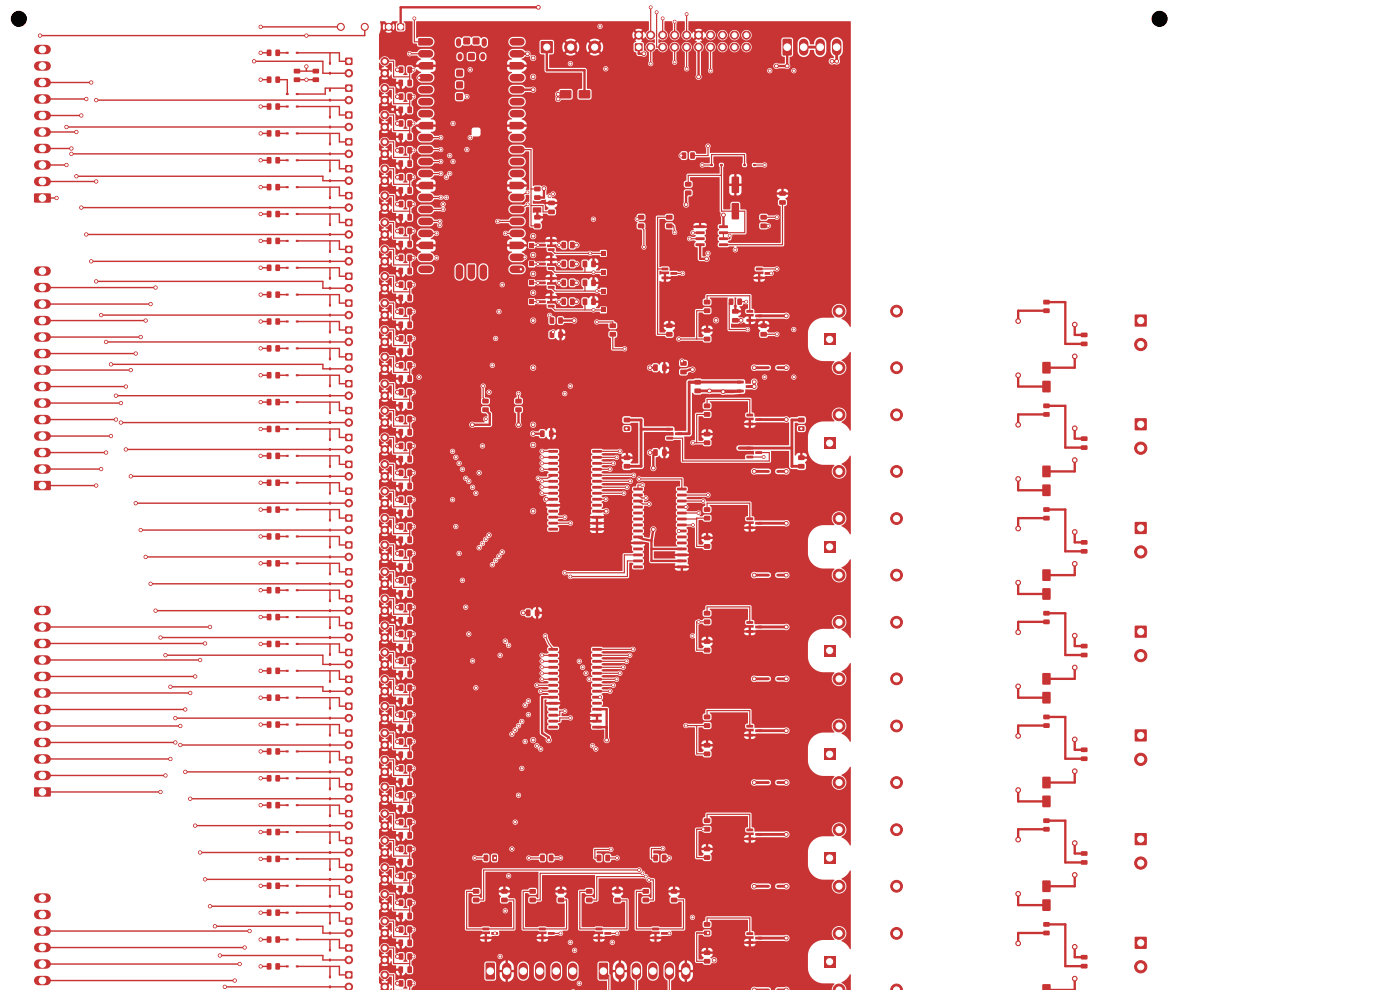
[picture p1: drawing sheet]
<svg xmlns="http://www.w3.org/2000/svg" width="297mm" height="210mm" viewBox="0 0 297 210" stroke-linecap="round" stroke-linejoin="round" font-family="sans-serif">
<g fill="#c83434">
<path d="M86.5 136.6h.7l.2 .1v1.1l-.1 .2h-.6l-.3-.1z"/>
<path d="M84.6 136.6h.7l.2 .1v1.1l-.1 .2h-.6l-.3-.1z"/>
<path d="M162.7 121.8h.5v.4h-.5z"/>
<path d="M164.8 121.8h.5v.4h-.5z"/>
<path d="M56.6 198.7l.7-.1 .3 .2v1l-.2 .2h-.6l-.2-.2z"/>
<path d="M58.5 198.7l.7-.1 .2 .2v1l-.1 .2h-.7l-.2-.2z"/>
<path d="M154.6 63.4l.7-.1 .3 .2v1l-.2 .2h-.6l-.2-.2z"/>
<path d="M156.5 63.4l.7-.1 .2 .2v1l-.1 .2h-.7l-.2-.2z"/>
<path d="M56.6 170.2l.7-.1 .3 .2v1l-.2 .2h-.6l-.2-.2z"/>
<path d="M58.5 170.2l.7-.1 .2 .2v1l-.1 .2h-.7l-.2-.2z"/>
<path d="M221.2 80.8h1.6v2.4h-1.6z"/>
<path d="M221.2 76.8h1.6v2.4h-1.6z"/>
<path d="M62.8 50.9h.5v.4h-.5z"/>
<path d="M60.7 50.9h.5v.4h-.5z"/>
<path d="M62.8 33.8h.5v.4h-.5z"/>
<path d="M60.7 33.8h.5v.4h-.5z"/>
<path d="M84.6 145.3l.8-.1 .2 .2v1l-.2 .2h-.6l-.2-.2z"/>
<path d="M86.5 145.3l.7-.1 .2 .2v1l-.1 .2h-.7l-.2-.2z"/>
<path d="M116.3 44.5h1.3l.1 .2v.6l-.2 .2-1.1-.1-.1-.2z"/>
<path d="M116.3 42.6h1.3l.1 .2v.6l-.2 .2-1.1-.1-.1-.2z"/>
<path d="M73.3 154.8h1.4v1.4h-1.4z"/>
</g>
<g fill="#c83434" stroke="#c83434" stroke-width=".21">
<circle cx="74" cy="158" r=".8"/>
<circle cx="81.6" cy="158" r=".8"/>
<circle cx="81.6" cy="155.5" r=".8"/>
</g>
<g fill="#c83434">
<path d="M62.8 11h.5v.4h-.5z"/>
<path d="M60.7 11h.5v.4h-.5z"/>
<path d="M69.8 150h.4v.5h-.4z"/>
<path d="M69.8 152.1h.4v.5h-.4z"/>
<path d="M69.8 201.3h.4v.5h-.4z"/>
<path d="M69.8 203.4h.4v.5h-.4z"/>
<path d="M221.2 146.8h1.6v2.4h-1.6z"/>
<path d="M221.2 142.8h1.6v2.4h-1.6z"/>
<path d="M73.3 40.8h1.4v1.4h-1.4z"/>
</g>
<g fill="#c83434" stroke="#c83434" stroke-width=".21">
<circle cx="74" cy="44" r=".8"/>
<circle cx="81.6" cy="44" r=".8"/>
<circle cx="81.6" cy="41.5" r=".8"/>
</g>
<g fill="#c83434">
<path d="M86.5 28.3h.7l.2 .1v1.1l-.1 .2h-.6l-.3-.1z"/>
<path d="M84.6 28.3h.7l.2 .1v1.1l-.1 .2h-.6l-.3-.1z"/>
<path d="M56.6 22l.7-.1 .3 .2v1l-.2 .2h-.6l-.2-.2z"/>
<path d="M58.5 22l.7-.1 .2 .2v1l-.1 .2h-.7l-.2-.2z"/>
<path d="M73.3 29.4h1.4v1.4h-1.4z"/>
</g>
<g fill="#c83434" stroke="#c83434" stroke-width=".21">
<circle cx="74" cy="32.6" r=".8"/>
<circle cx="81.6" cy="32.6" r=".8"/>
<circle cx="81.6" cy="30.1" r=".8"/>
</g>
<g fill="#c83434">
<path d="M135.4 47.5l1.1-.1 .2 .3v.6l-.3 .1h-.9l-.2-.2z"/>
<path d="M135.4 45.6h1.1l.2 .2v.6l-.3 .2h-.9l-.2-.2z"/>
<path d="M69.8 98.7h.4v.5h-.4z"/>
<path d="M69.8 100.8h.4v.5h-.4z"/>
<path d="M69.8 155.7h.4v.5h-.4z"/>
<path d="M69.8 157.8h.4v.5h-.4z"/>
<path d="M141.4 90.8h1.3l.1 .5h-1.4z"/>
<path d="M141.4 92.7h1.3l.1 .5h-1.4z"/>
<path d="M143.2 91.7h1.4l.1 .5-1.4 .1z"/>
<path d="M86.5 148h.7l.2 .1v1.1l-.1 .2h-.6l-.3-.1z"/>
<path d="M84.6 148h.7l.2 .1v1.1l-.1 .2h-.6l-.3-.1z"/>
<path d="M73.3 194.7h1.4v1.4h-1.4z"/>
</g>
<g fill="#c83434" stroke="#c83434" stroke-width=".21">
<circle cx="74" cy="197.9" r=".8"/>
<circle cx="81.6" cy="197.9" r=".8"/>
<circle cx="81.6" cy="195.4" r=".8"/>
</g>
<g fill="#c83434">
<path d="M84.6 25.6l.8-.1 .2 .2v1l-.2 .2h-.6l-.2-.2z"/>
<path d="M86.5 25.6l.7-.1 .2 .2v1l-.1 .2h-.7l-.2-.2z"/>
<path d="M158.4 131.8h1.3l.1 .5h-1.4z"/>
<path d="M158.4 133.7h1.3l.1 .5h-1.4z"/>
<path d="M160.2 132.7h1.4l.1 .5-1.4 .1z"/>
<path d="M84.6 105.4l.8-.1 .2 .2v1l-.2 .2h-.6l-.2-.2z"/>
<path d="M86.5 105.4l.7-.1 .2 .2v1l-.1 .2h-.7l-.2-.2z"/>
<path d="M114.8 8.8h2.4v2.4h-2.4z"/>
</g>
<g fill="#c83434" stroke="#c83434" stroke-width=".21">
<circle cx="121.1" cy="10" r="1.3"/>
<circle cx="126.2" cy="10" r="1.3"/>
</g>
<path d="M73.3 23.7h1.4v1.4h-1.4z" fill="#c83434"/>
<g fill="#c83434" stroke="#c83434" stroke-width=".21">
<circle cx="74" cy="26.9" r=".8"/>
<circle cx="81.6" cy="26.9" r=".8"/>
<circle cx="81.6" cy="24.4" r=".8"/>
</g>
<g fill="#c83434">
<path d="M162.7 99.8h.5v.4h-.5z"/>
<path d="M164.8 99.8h.5v.4h-.5z"/>
<path d="M174.7 114.8h2.5v2.5h-2.5z"/>
</g>
<g fill="#c83434" stroke="#c83434" stroke-width=".21">
<circle cx="178" cy="122" r="1.25"/>
<circle cx="190.2" cy="122" r="1.25"/>
<circle cx="190.2" cy="110" r="1.25"/>
<circle cx="178" cy="110" r="1.25"/>
</g>
<g fill="#c83434">
<path d="M69.8 184.2h.4v.5h-.4z"/>
<path d="M69.8 186.3h.4v.5h-.4z"/>
<path d="M86.5 176.5h.7l.2 .1v1.1l-.1 .2h-.6l-.3-.1z"/>
<path d="M84.6 176.5h.7l.2 .1v1.1l-.1 .2h-.6l-.3-.1z"/>
<path d="M73.3 126.3h1.4v1.4h-1.4z"/>
</g>
<g fill="#c83434" stroke="#c83434" stroke-width=".21">
<circle cx="74" cy="129.5" r=".8"/>
<circle cx="81.6" cy="129.5" r=".8"/>
<circle cx="81.6" cy="127" r=".8"/>
</g>
<g fill="#c83434">
<path d="M86.5 45.4h.7l.2 .1v1.1l-.1 .2h-.6l-.3-.1z"/>
<path d="M84.6 45.4h.7l.2 .1v1.1l-.1 .2h-.6l-.3-.1z"/>
<path d="M86.5 193.6h.7l.2 .1v1.1l-.1 .2h-.6l-.3-.1z"/>
<path d="M84.6 193.6h.7l.2 .1v1.1l-.1 .2h-.6l-.3-.1z"/>
<path d="M138.6 181.4l.7-.1 .3 .2v1l-.2 .2h-.6l-.2-.2z"/>
<path d="M140.5 181.4l.7-.1 .2 .2v1l-.1 .2h-.7l-.2-.2z"/>
<path d="M141.4 70.5l1.1-.1 .2 .3v.6l-.3 .1h-.9l-.2-.2z"/>
<path d="M141.4 68.6h1.1l.2 .2v.6l-.3 .2h-.9l-.2-.2z"/>
<path d="M174.7 92.8h2.5v2.5h-2.5z"/>
</g>
<g fill="#c83434" stroke="#c83434" stroke-width=".21">
<circle cx="178" cy="100" r="1.25"/>
<circle cx="190.2" cy="100" r="1.25"/>
<circle cx="190.2" cy="88" r="1.25"/>
<circle cx="178" cy="88" r="1.25"/>
</g>
<g fill="#c83434">
<path d="M127.5 65.3h1v1h-1z"/>
<path d="M113.4 47.5l1.1-.1 .2 .3v.6l-.3 .1h-.9l-.2-.2z"/>
<path d="M113.4 45.6h1.1l.2 .2v.6l-.3 .2h-.9l-.2-.2z"/>
<path d="M114.6 91.3h.7l.2 .1v1.1l-.1 .2h-.6l-.2-.1z"/>
<path d="M116.5 91.3h.7l.2 .1v1.1l-.1 .2h-.6l-.2-.1z"/>
<path d="M62.8 204.8h.5v.4h-.5z"/>
<path d="M60.7 204.8h.5v.4h-.5z"/>
<path d="M149.4 93.5l1.1-.1 .2 .3v.6l-.2 .1h-1l-.2-.2z"/>
<path d="M149.4 91.6h1.1l.2 .2v.6l-.2 .2h-1l-.2-.2z"/>
<path d="M56.6 67.6l.7-.1 .3 .2v1l-.2 .2h-.6l-.2-.2z"/>
<path d="M58.5 67.6l.7-.1 .2 .2v1l-.1 .2h-.7l-.2-.2z"/>
<path d="M69.8 58.8h.4v.5h-.4z"/>
<path d="M69.8 60.9h.4v.5h-.4z"/>
<path d="M113.4 41.5l1.1-.1 .2 .3v.6l-.3 .1h-.9l-.2-.2z"/>
<path d="M113.4 39.6h1.1l.2 .2v.6l-.3 .2h-.9l-.2-.2z"/>
<path d="M69.8 93h.4v.5h-.4z"/>
<path d="M69.8 95.1h.4v.5h-.4z"/>
<path d="M73.3 166.2h1.4v1.4h-1.4z"/>
</g>
<g fill="#c83434" stroke="#c83434" stroke-width=".21">
<circle cx="74" cy="169.4" r=".8"/>
<circle cx="81.6" cy="169.4" r=".8"/>
<circle cx="81.6" cy="166.9" r=".8"/>
</g>
<g fill="#c83434">
<path d="M149.4 137.5l1.1-.1 .2 .3v.6l-.2 .1h-1l-.2-.2z"/>
<path d="M149.4 135.6h1.1l.2 .2v.6l-.2 .2h-1l-.2-.2z"/>
<path d="M62.8 119.3h.5v.4h-.5z"/>
<path d="M60.7 119.3h.5v.4h-.5z"/>
<path d="M174.7 70.8h2.5v2.5h-2.5z"/>
</g>
<g fill="#c83434" stroke="#c83434" stroke-width=".21">
<circle cx="178" cy="78" r="1.25"/>
<circle cx="190.2" cy="78" r="1.25"/>
<circle cx="190.2" cy="66" r="1.25"/>
<circle cx="178" cy="66" r="1.25"/>
</g>
<g fill="#c83434">
<path d="M62.8 113.6h.5v.4h-.5z"/>
<path d="M60.7 113.6h.5v.4h-.5z"/>
<path d="M142.4 190.5l1.1-.1 .2 .3v.6l-.3 .1h-.9l-.2-.2z"/>
<path d="M142.4 188.6h1.1l.2 .2v.6l-.3 .2h-.9l-.2-.2z"/>
<path d="M121 55.4l.7-.1 .2 .2v1l-.1 .2h-.6l-.3-.2z"/>
<path d="M119.1 55.4l.7-.1 .3 .2v1l-.2 .2h-.6l-.2-.2z"/>
<path d="M73.3 177.6h1.4v1.4h-1.4z"/>
</g>
<g fill="#c83434" stroke="#c83434" stroke-width=".21">
<circle cx="74" cy="180.8" r=".8"/>
<circle cx="81.6" cy="180.8" r=".8"/>
<circle cx="81.6" cy="178.3" r=".8"/>
</g>
<path d="M73.3 171.9h1.4v1.4h-1.4z" fill="#c83434"/>
<g fill="#c83434" stroke="#c83434" stroke-width=".21">
<circle cx="74" cy="175.1" r=".8"/>
<circle cx="81.6" cy="175.1" r=".8"/>
<circle cx="81.6" cy="172.6" r=".8"/>
</g>
<g fill="#c83434">
<path d="M150.7 34.8h.5v.4h-.5z"/>
<path d="M152.8 34.8h.5v.4h-.5z"/>
<path d="M84.6 19.9l.8-.1 .2 .2v1l-.2 .2h-.6l-.2-.2z"/>
<path d="M86.5 19.9l.7-.1 .2 .2v1l-.1 .2h-.7l-.2-.2z"/>
<path d="M221.2 190.8h1.6v2.4h-1.6z"/>
<path d="M221.2 186.8h1.6v2.4h-1.6z"/>
<path d="M165.3 42.5h1.3l.1 .2v.6l-.2 .2-1.1-.1-.1-.2z"/>
<path d="M165.3 40.6h1.3l.1 .2v.6l-.2 .2-1.1-.1-.1-.2z"/>
<path d="M149.4 87.5l1.1-.1 .2 .3v.6l-.2 .1h-1l-.2-.2z"/>
<path d="M149.4 85.6h1.1l.2 .2v.6l-.2 .2h-1l-.2-.2z"/>
<path d="M86.5 119.5h.7l.2 .1v1.1l-.1 .2h-.6l-.3-.1z"/>
<path d="M84.6 119.5h.7l.2 .1v1.1l-.1 .2h-.6l-.3-.1z"/>
<path d="M73.3 200.4h1.4v1.4h-1.4z"/>
</g>
<g fill="#c83434" stroke="#c83434" stroke-width=".21">
<circle cx="74" cy="203.6" r=".8"/>
<circle cx="81.6" cy="203.6" r=".8"/>
<circle cx="81.6" cy="201.1" r=".8"/>
</g>
<g fill="#c83434">
<path d="M84.6 162.4l.8-.1 .2 .2v1l-.2 .2h-.6l-.2-.2z"/>
<path d="M86.5 162.4l.7-.1 .2 .2v1l-.1 .2h-.7l-.2-.2z"/>
<path d="M114.6 181.4l.8-.1 .2 .2v1l-.2 .2h-.6l-.2-.2z"/>
<path d="M116.5 181.4l.7-.1 .2 .2v1l-.1 .2h-.7l-.2-.2z"/>
</g>
<path d="M8.2 197.5h1.6M8.2 194h1.6M8.2 190.5h1.6M8.2 208h1.6M8.2 204.5h1.6M8.2 201h1.6" fill="none" stroke="#c83434" stroke-width="2"/>
<g fill="#c83434">
<path d="M140.4 56.8h1.3l.1 .5h-1.4z"/>
<path d="M140.4 58.7h1.3l.1 .5h-1.4z"/>
<path d="M142.2 57.7h1.4l.1 .5-1.4 .1z"/>
<path d="M62.8 85.1h.5v.4h-.5z"/>
<path d="M60.7 85.1h.5v.4h-.5z"/>
<path d="M84.6 168.1l.8-.1 .2 .2v1l-.2 .2h-.6l-.2-.2z"/>
<path d="M86.5 168.1l.7-.1 .2 .2v1l-.1 .2h-.7l-.2-.2z"/>
<path d="M56.6 107.5l.7-.1 .3 .2v1l-.2 .2h-.6l-.2-.2z"/>
<path d="M58.5 107.5l.7-.1 .2 .2v1l-.1 .2h-.7l-.2-.2z"/>
<path d="M86.5 62.5h.7l.2 .1v1.1l-.1 .2h-.6l-.3-.1z"/>
<path d="M84.6 62.5h.7l.2 .1v1.1l-.1 .2h-.6l-.3-.1z"/>
<path d="M69.8 167.1h.4v.5h-.4z"/>
<path d="M69.8 169.2h.4v.5h-.4z"/>
<path d="M56.6 50.5l.7-.1 .3 .2v1l-.2 .2h-.6l-.2-.2z"/>
<path d="M58.5 50.5l.7-.1 .2 .2v1l-.1 .2h-.7l-.2-.2z"/>
<path d="M106.4 190.5l1.1-.1 .2 .3v.6l-.3 .1h-.9l-.2-.2z"/>
<path d="M106.4 188.6h1.1l.2 .2v.6l-.3 .2h-.9l-.2-.2z"/>
<path d="M73.3 149.1h1.4v1.4h-1.4z"/>
</g>
<g fill="#c83434" stroke="#c83434" stroke-width=".21">
<circle cx="74" cy="152.3" r=".8"/>
<circle cx="81.6" cy="152.3" r=".8"/>
<circle cx="81.6" cy="149.8" r=".8"/>
</g>
<g fill="#c83434">
<path d="M56.6 193l.7-.1 .3 .2v1l-.2 .2h-.6l-.2-.2z"/>
<path d="M58.5 193l.7-.1 .2 .2v1l-.1 .2h-.7l-.2-.2z"/>
<path d="M86.5 108.1h.7l.2 .1v1.1l-.1 .2h-.6l-.3-.1z"/>
<path d="M84.6 108.1h.7l.2 .1v1.1l-.1 .2h-.6l-.3-.1z"/>
<path d="M69.8 115.8h.4v.5h-.4z"/>
<path d="M69.8 117.9h.4v.5h-.4z"/>
<path d="M109.4 86.5l1.1-.1 .2 .3v.6l-.2 .1h-1l-.2-.2z"/>
<path d="M109.4 84.6h1.1l.2 .2v.6l-.2 .2h-1l-.2-.2z"/>
<path d="M84.6 208l.8-.1 .2 .2v1l-.2 .2h-.6l-.2-.2z"/>
<path d="M86.5 208l.7-.1 .2 .2v1l-.1 .2h-.7l-.2-.2z"/>
<path d="M86.5 153.7h.7l.2 .1v1.1l-.1 .2h-.6l-.3-.1z"/>
<path d="M84.6 153.7h.7l.2 .1v1.1l-.1 .2h-.6l-.3-.1z"/>
<path d="M240.8 198.8h2.4v2.4h-2.4z"/>
</g>
<circle cx="242" cy="205.1" r="1.3" fill="#c83434" stroke="#c83434" stroke-width=".21"/>
<g fill="#c83434">
<path d="M86.5 22.6h.7l.2 .1v1.1l-.1 .2h-.6l-.3-.1z"/>
<path d="M84.6 22.6h.7l.2 .1v1.1l-.1 .2h-.6l-.3-.1z"/>
<path d="M62.8 39.5h.5v.4h-.5z"/>
<path d="M60.7 39.5h.5v.4h-.5z"/>
<path d="M69.8 30.3h.4v.5h-.4z"/>
<path d="M69.8 32.4h.4v.5h-.4z"/>
<path d="M62.8 19.8h.5v.3h-.5z"/>
<path d="M60.7 19.8h.5v.3h-.5z"/>
<path d="M73.3 86.4h1.4v1.4h-1.4z"/>
</g>
<g fill="#c83434" stroke="#c83434" stroke-width=".21">
<circle cx="74" cy="89.6" r=".8"/>
<circle cx="81.6" cy="89.6" r=".8"/>
<circle cx="81.6" cy="87.1" r=".8"/>
</g>
<g fill="#c83434">
<path d="M158.4 109.8h1.3l.1 .5h-1.4z"/>
<path d="M158.4 111.7h1.3l.1 .5h-1.4z"/>
<path d="M160.2 110.7h1.4l.1 .5-1.4 .1z"/>
<path d="M56.6 187.3l.7-.1 .3 .2v1l-.2 .2h-.6l-.2-.2z"/>
<path d="M58.5 187.3l.7-.1 .2 .2v1l-.1 .2h-.7l-.2-.2z"/>
<path d="M56.6 113.2l.7-.1 .3 .2v1l-.2 .2h-.6l-.2-.2z"/>
<path d="M58.5 113.2l.7-.1 .2 .2v1l-.1 .2h-.7l-.2-.2z"/>
<path d="M62.8 147.8h.5v.4h-.5z"/>
<path d="M60.7 147.8h.5v.4h-.5z"/>
<path d="M69.8 13.2h.4v.5h-.4z"/>
<path d="M69.8 15.3h.4v.5h-.4z"/>
<path d="M157.7 34.8h.5v.4h-.5z"/>
<path d="M159.8 34.8h.5v.4h-.5z"/>
<path d="M84.6 122.5l.8-.1 .2 .2v1l-.2 .2h-.6l-.2-.2z"/>
<path d="M86.5 122.5l.7-.1 .2 .2v1l-.1 .2h-.7l-.2-.2z"/>
<path d="M86.5 16.9h.7l.2 .1v1.1l-.1 .2h-.6l-.3-.1z"/>
<path d="M84.6 16.9h.7l.2 .1v1.1l-.1 .2h-.6l-.3-.1z"/>
<path d="M86.5 56.8h.7l.2 .1v1.1l-.1 .2h-.6l-.3-.1z"/>
<path d="M84.6 56.8h.7l.2 .1v1.1l-.1 .2h-.6l-.3-.1z"/>
<path d="M102.4 86.5l1.1-.1 .2 .3v.6l-.2 .1h-1l-.2-.2z"/>
<path d="M102.4 84.6h1.1l.2 .2v.6l-.2 .2h-1l-.2-.2z"/>
<path d="M73.3 12.3h1.4v1.4h-1.4z"/>
</g>
<g fill="#c83434" stroke="#c83434" stroke-width=".21">
<circle cx="74" cy="15.5" r=".8"/>
<circle cx="81.6" cy="15.5" r=".8"/>
<circle cx="81.6" cy="13" r=".8"/>
</g>
<g fill="#c83434">
<path d="M56.6 175.9l.7-.1 .3 .2v1l-.2 .2h-.6l-.2-.2z"/>
<path d="M58.5 175.9l.7-.1 .2 .2v1l-.1 .2h-.7l-.2-.2z"/>
<path d="M69.8 81.6h.4v.5h-.4z"/>
<path d="M69.8 83.7h.4v.5h-.4z"/>
<path d="M56.6 124.6l.7-.1 .3 .2v1l-.2 .2h-.6l-.2-.2z"/>
<path d="M58.5 124.6l.7-.1 .2 .2v1l-.1 .2h-.7l-.2-.2z"/>
<path d="M73.3 183.3h1.4v1.4h-1.4z"/>
</g>
<g fill="#c83434" stroke="#c83434" stroke-width=".21">
<circle cx="74" cy="186.5" r=".8"/>
<circle cx="81.6" cy="186.5" r=".8"/>
<circle cx="81.6" cy="184" r=".8"/>
</g>
<g fill="#c83434">
<path d="M116.4 95.5h1.9l.1 .5h-2z"/>
<path d="M116.4 96.8l1.9-.1 .1 .5-2 .1z"/>
<path d="M116.4 98h1.9l.1 .5-2 .1z"/>
<path d="M116.4 99.3h1.9l.1 .5h-2z"/>
<path d="M116.4 100.6l1.9-.1 .1 .5-2 .1z"/>
<path d="M116.4 101.8h1.9l.1 .5-2 .1z"/>
<path d="M116.4 103.1h1.9l.1 .5-2 .1z"/>
<path d="M116.4 104.4l1.9-.1 .1 .5-2 .1z"/>
<path d="M116.4 105.6h1.9l.1 .5-2 .1z"/>
<path d="M116.4 106.9h1.9l.1 .5-2 .1z"/>
<path d="M116.4 108.2h1.9l.1 .5h-2z"/>
<path d="M116.4 109.5l1.9-.1 .1 .5-2 .1z"/>
<path d="M116.4 110.7h1.9l.1 .5-2 .1z"/>
<path d="M116.4 112h1.9l.1 .5h-2z"/>
<path d="M125.7 112h1.9l.1 .5h-2z"/>
<path d="M125.7 110.7h1.9l.1 .5-2 .1z"/>
<path d="M125.7 109.5l1.9-.1 .1 .5-2 .1z"/>
<path d="M125.7 108.2h1.9l.1 .5h-2z"/>
<path d="M125.7 106.9h1.9l.1 .5-2 .1z"/>
<path d="M125.7 105.6h1.9l.1 .5-2 .1z"/>
<path d="M125.7 104.4l1.9-.1 .1 .5-2 .1z"/>
<path d="M125.7 103.1h1.9l.1 .5-2 .1z"/>
<path d="M125.7 101.8h1.9l.1 .5-2 .1z"/>
<path d="M125.7 100.6l1.9-.1 .1 .5-2 .1z"/>
<path d="M125.7 99.3h1.9l.1 .5h-2z"/>
<path d="M125.7 98h1.9l.1 .5-2 .1z"/>
<path d="M125.7 96.8l1.9-.1 .1 .5-2 .1z"/>
<path d="M125.7 95.5h1.9l.1 .5h-2z"/>
<path d="M73.3 80.7h1.4v1.4h-1.4z"/>
</g>
<g fill="#c83434" stroke="#c83434" stroke-width=".21">
<circle cx="74" cy="83.9" r=".8"/>
<circle cx="81.6" cy="83.9" r=".8"/>
<circle cx="81.6" cy="81.4" r=".8"/>
</g>
<g fill="#c83434">
<path d="M121 59.4l.7-.1 .2 .2v1l-.1 .2h-.6l-.3-.2z"/>
<path d="M119.1 59.4l.7-.1 .3 .2v1l-.2 .2h-.6l-.2-.2z"/>
<path d="M221.4 175.5l1.1-.1 .2 .3v.6l-.2 .1h-1l-.2-.2z"/>
<path d="M221.4 173.6h1.1l.2 .2v.6l-.2 .2h-1l-.2-.2z"/>
<path d="M149.4 65.5l1.1-.1 .2 .3v.6l-.2 .1h-1l-.2-.2z"/>
<path d="M149.4 63.6h1.1l.2 .2v.6l-.2 .2h-1l-.2-.2z"/>
<path d="M123.6 63.4l.7-.1 .3 .2v1l-.2 .2h-.6l-.2-.2z"/>
<path d="M125.5 63.4l.7-.1 .2 .2v1l-.1 .2h-.7l-.2-.2z"/>
<path d="M62.8 68h.5v.4h-.5z"/>
<path d="M60.7 68h.5v.4h-.5z"/>
<path d="M7.3 167.1l3.3-.1 .2 .3v1.5l-.3 .2h-3.1l-.2-.3z"/>
</g>
<path d="M8.2 136.5h1.6M8.2 133h1.6M8.2 129.5h1.6M8.2 157.5h1.6M8.2 154h1.6M8.2 150.5h1.6M8.2 147h1.6M8.2 143.5h1.6M8.2 140h1.6M8.2 164.5h1.6M8.2 161h1.6" fill="none" stroke="#c83434" stroke-width="2"/>
<g fill="#c83434">
<path d="M84.6 156.7l.8-.1 .2 .2v1l-.2 .2h-.6l-.2-.2z"/>
<path d="M86.5 156.7l.7-.1 .2 .2v1l-.1 .2h-.7l-.2-.2z"/>
<path d="M144.4 78.5l1.1-.1 .2 .3v.6l-.2 .1h-1l-.2-.2z"/>
<path d="M144.4 76.6h1.1l.2 .2v.6l-.2 .2h-1l-.2-.2z"/>
<path d="M112.3 63.5h1v1h-1z"/>
<path d="M114.4 196.8h1.3l.1 .5h-1.4z"/>
<path d="M114.4 198.7h1.3l.1 .5h-1.4z"/>
<path d="M116.2 197.7h1.4l.1 .5-1.4 .1z"/>
<path d="M86.5 130.9h.7l.2 .1v1.1l-.1 .2h-.6l-.3-.1z"/>
<path d="M84.6 130.9h.7l.2 .1v1.1l-.1 .2h-.6l-.3-.1z"/>
<path d="M116.2 64.7h1.4l.1 .5h-1.4z"/>
<path d="M116.2 62.8h1.4l.1 .5h-1.4z"/>
<path d="M114.4 63.7h1.3l.1 .5-1.4 .1z"/>
<path d="M62.4 16.5l1.1-.1 .2 .3v.6l-.3 .1h-.9l-.2-.2z"/>
<path d="M62.4 14.6h1.1l.2 .2v.6l-.3 .2h-.9l-.2-.2z"/>
<path d="M112.3 55.5h1v1h-1z"/>
<path d="M84.6 14.2l.8-.1 .2 .2v1l-.2 .2h-.6l-.2-.2z"/>
<path d="M86.5 14.2l.7-.1 .2 .2v1l-.1 .2h-.7l-.2-.2z"/>
<path d="M221.4 153.5l1.1-.1 .2 .3v.6l-.2 .1h-1l-.2-.2z"/>
<path d="M221.4 151.6h1.1l.2 .2v.6l-.2 .2h-1l-.2-.2z"/>
<path d="M84.6 65.5l.8-.1 .2 .2v1l-.2 .2h-.6l-.2-.2z"/>
<path d="M86.5 65.5l.7-.1 .2 .2v1l-.1 .2h-.7l-.2-.2z"/>
<path d="M158.4 94.8h1.3l.1 .5h-1.4z"/>
<path d="M158.4 96.7h1.3l.1 .5h-1.4z"/>
<path d="M160.2 95.7h1.4l.1 .5-1.4 .1z"/>
<path d="M149.4 159.5l1.1-.1 .2 .3v.6l-.2 .1h-1l-.2-.2z"/>
<path d="M149.4 157.6h1.1l.2 .2v.6l-.2 .2h-1l-.2-.2z"/>
<path d="M73.3 35.1h1.4v1.4h-1.4z"/>
</g>
<g fill="#c83434" stroke="#c83434" stroke-width=".21">
<circle cx="74" cy="38.3" r=".8"/>
<circle cx="81.6" cy="38.3" r=".8"/>
<circle cx="81.6" cy="35.8" r=".8"/>
</g>
<g fill="#c83434">
<path d="M62.8 199.1h.5v.4h-.5z"/>
<path d="M60.7 199.1h.5v.4h-.5z"/>
<path d="M86.5 170.8h.7l.2 .1v1.1l-.1 .2h-.6l-.3-.1z"/>
<path d="M84.6 170.8h.7l.2 .1v1.1l-.1 .2h-.6l-.3-.1z"/>
<path d="M158.4 153.8h1.3l.1 .5h-1.4z"/>
<path d="M158.4 155.7h1.3l.1 .5h-1.4z"/>
<path d="M160.2 154.7h1.4l.1 .5-1.4 .1z"/>
<path d="M62.8 107.9h.5v.4h-.5z"/>
<path d="M60.7 107.9h.5v.4h-.5z"/>
<path d="M84.6 190.9l.8-.1 .2 .2v1l-.2 .2h-.6l-.2-.2z"/>
<path d="M86.5 190.9l.7-.1 .2 .2v1l-.1 .2h-.7l-.2-.2z"/>
<path d="M169.4 98.5l1.1-.1 .2 .3v.6l-.3 .1h-.9l-.2-.2z"/>
<path d="M169.4 96.6h1.1l.2 .2v.6l-.3 .2h-.9l-.2-.2z"/>
<path d="M240.8 66.8h2.4v2.4h-2.4z"/>
</g>
<circle cx="242" cy="73.1" r="1.3" fill="#c83434" stroke="#c83434" stroke-width=".21"/>
<g fill="#c83434">
<path d="M69.8 189.9h.4v.5h-.4z"/>
<path d="M69.8 192h.4v.5h-.4z"/>
<path d="M84.6 42.7l.8-.1 .2 .2v1l-.2 .2h-.6l-.2-.2z"/>
<path d="M86.5 42.7l.7-.1 .2 .2v1l-.1 .2h-.7l-.2-.2z"/>
<path d="M138.6 95.3h.7l.2 .1v1.1l-.1 .2h-.6l-.2-.1z"/>
<path d="M140.5 95.3h.7l.2 .1v1.1l-.1 .2h-.6l-.2-.1z"/>
<path d="M174.7 180.8h2.5v2.5h-2.5z"/>
</g>
<g fill="#c83434" stroke="#c83434" stroke-width=".21">
<circle cx="178" cy="188" r="1.25"/>
<circle cx="190.2" cy="188" r="1.25"/>
<circle cx="190.2" cy="176" r="1.25"/>
<circle cx="178" cy="176" r="1.25"/>
</g>
<g fill="#c83434">
<path d="M62.8 96.5h.5v.4h-.5z"/>
<path d="M60.7 96.5h.5v.4h-.5z"/>
<path d="M102.6 181.4l.7-.1 .3 .2v1l-.2 .2h-.6l-.2-.2z"/>
<path d="M104.5 181.4l.7-.1 .2 .2v1l-.1 .2h-.6l-.3-.2z"/>
<path d="M116.4 137.5h1.9l.1 .5h-2z"/>
<path d="M116.4 138.8l1.9-.1 .1 .5-2 .1z"/>
<path d="M116.4 140h1.9l.1 .5-2 .1z"/>
<path d="M116.4 141.3h1.9l.1 .5h-2z"/>
<path d="M116.4 142.6l1.9-.1 .1 .5-2 .1z"/>
<path d="M116.4 143.8h1.9l.1 .5-2 .1z"/>
<path d="M116.4 145.1h1.9l.1 .5-2 .1z"/>
<path d="M116.4 146.4l1.9-.1 .1 .5-2 .1z"/>
<path d="M116.4 147.6h1.9l.1 .5-2 .1z"/>
<path d="M116.4 148.9h1.9l.1 .5-2 .1z"/>
<path d="M116.4 150.2h1.9l.1 .5h-2z"/>
<path d="M116.4 151.5l1.9-.1 .1 .5-2 .1z"/>
<path d="M116.4 152.7h1.9l.1 .5-2 .1z"/>
<path d="M116.4 154h1.9l.1 .5h-2z"/>
<path d="M125.7 154h1.9l.1 .5h-2z"/>
<path d="M125.7 152.7h1.9l.1 .5-2 .1z"/>
<path d="M125.7 151.5l1.9-.1 .1 .5-2 .1z"/>
<path d="M125.7 150.2h1.9l.1 .5h-2z"/>
<path d="M125.7 148.9h1.9l.1 .5-2 .1z"/>
<path d="M125.7 147.6h1.9l.1 .5-2 .1z"/>
<path d="M125.7 146.4l1.9-.1 .1 .5-2 .1z"/>
<path d="M125.7 145.1h1.9l.1 .5-2 .1z"/>
<path d="M125.7 143.8h1.9l.1 .5-2 .1z"/>
<path d="M125.7 142.6l1.9-.1 .1 .5-2 .1z"/>
<path d="M125.7 141.3h1.9l.1 .5h-2z"/>
<path d="M125.7 140h1.9l.1 .5-2 .1z"/>
<path d="M125.7 138.8l1.9-.1 .1 .5-2 .1z"/>
<path d="M125.7 137.5h1.9l.1 .5h-2z"/>
<path d="M162.7 143.8h.5v.4h-.5z"/>
<path d="M164.8 143.8h.5v.4h-.5z"/>
<path d="M62.8 79.4h.5v.4h-.5z"/>
<path d="M60.7 79.4h.5v.4h-.5z"/>
<path d="M84.6 202.3l.8-.1 .2 .2v1l-.2 .2h-.6l-.2-.2z"/>
<path d="M86.5 202.3l.7-.1 .2 .2v1l-.1 .2h-.7l-.2-.2z"/>
<path d="M69.8 161.4h.4v.5h-.4z"/>
<path d="M69.8 163.5h.4v.5h-.4z"/>
<path d="M56.6 44.8l.7-.1 .3 .2v1l-.2 .2h-.6l-.2-.2z"/>
<path d="M58.5 44.8l.7-.1 .2 .2v1l-.1 .2h-.7l-.2-.2z"/>
<path d="M56.6 130.3l.7-.1 .3 .2v1l-.2 .2h-.6l-.2-.2z"/>
<path d="M58.5 130.3l.7-.1 .2 .2v1l-.1 .2h-.7l-.2-.2z"/>
<path d="M84.6 185.2l.8-.1 .2 .2v1l-.2 .2h-.6l-.2-.2z"/>
<path d="M86.5 185.2l.7-.1 .2 .2v1l-.1 .2h-.7l-.2-.2z"/>
<path d="M84.6 139.6l.8-.1 .2 .2v1l-.2 .2h-.6l-.2-.2z"/>
<path d="M86.5 139.6l.7-.1 .2 .2v1l-.1 .2h-.7l-.2-.2z"/>
<path d="M84.6 59.8l.8-.1 .2 .2v1l-.2 .2h-.6l-.2-.2z"/>
<path d="M86.5 59.8l.7-.1 .2 .2v1l-.1 .2h-.7l-.2-.2z"/>
<path d="M7.3 102.1l3.3-.1 .2 .3v1.5l-.3 .2h-3.1l-.2-.3z"/>
</g>
<g fill="none" stroke="#c83434" stroke-width="2">
<path d="M8.2 57.5h1.6M8.2 78.5h1.6M8.2 75h1.6M8.2 71.5h1.6M8.2 68h1.6M8.2 64.5h1.6M8.2 61h1.6M8.2 99.5h1.6M8.2 96h1.6M8.2 92.5h1.6M8.2 89h1.6M8.2 85.5h1.6"/>
<path d="M8.2 82h1.6"/>
</g>
<g fill="#c83434">
<path d="M132.4 90.5l1.1-.1 .2 .3v.6l-.2 .1h-1l-.2-.2z"/>
<path d="M132.4 88.6h1.1l.2 .2v.6l-.2 .2h-1l-.2-.2z"/>
<path d="M86.5 205h.7l.2 .1v1.1l-.1 .2h-.6l-.3-.1z"/>
<path d="M84.6 205h.7l.2 .1v1.1l-.1 .2h-.6l-.3-.1z"/>
<path d="M166.1 8.3l1.6-.1 .3 .2v3.1l-.2 .3h-1.5l-.3-.2z"/>
</g>
<path d="M170.5 9.2v1.6M174 9.2v1.6M177.5 9.2v1.6" fill="none" stroke="#c83434" stroke-width="2"/>
<g fill="#c83434">
<path d="M161.4 70.5l1.1-.1 .2 .3v.6l-.3 .1h-.9l-.2-.2z"/>
<path d="M161.4 68.6h1.1l.2 .2v.6l-.3 .2h-.9l-.2-.2z"/>
<path d="M155.3 67.5h1.3l.1 .2v.6l-.2 .2-1.1-.1-.1-.2z"/>
<path d="M155.3 65.6h1.3l.1 .2v.6l-.2 .2-1.1-.1-.1-.2z"/>
<path d="M62.8 136.4h.5v.4h-.5z"/>
<path d="M60.7 136.4h.5v.4h-.5z"/>
<path d="M112.3 51.5h1v1h-1z"/>
<path d="M229.3 72.5h1.3l.1 .2v.6l-.2 .2-1.1-.1-.1-.2z"/>
<path d="M229.3 70.6h1.3l.1 .2v.6l-.2 .2-1.1-.1-.1-.2z"/>
<path d="M69.8 18.9h.4v.5h-.4z"/>
<path d="M69.8 21h.4v.5h-.4z"/>
<path d="M240.8 132.8h2.4v2.4h-2.4z"/>
</g>
<circle cx="242" cy="139.1" r="1.3" fill="#c83434" stroke="#c83434" stroke-width=".21"/>
<path d="M73.3 92.1h1.4v1.4h-1.4z" fill="#c83434"/>
<g fill="#c83434" stroke="#c83434" stroke-width=".21">
<circle cx="74" cy="95.3" r=".8"/>
<circle cx="81.6" cy="95.3" r=".8"/>
<circle cx="81.6" cy="92.8" r=".8"/>
</g>
<g fill="#c83434">
<path d="M69.8 24.6h.4v.5h-.4z"/>
<path d="M69.8 26.7h.4v.5h-.4z"/>
<path d="M123.6 59.4l.7-.1 .3 .2v1l-.2 .2h-.6l-.2-.2z"/>
<path d="M125.5 59.4l.7-.1 .2 .2v1l-.1 .2h-.7l-.2-.2z"/>
<path d="M158.4 175.8h1.3l.1 .5h-1.4z"/>
<path d="M158.4 177.7h1.3l.1 .5h-1.4z"/>
<path d="M160.2 176.7h1.4l.1 .5-1.4 .1z"/>
<path d="M84.6 111.1l.8-.1 .2 .2v1l-.2 .2h-.6l-.2-.2z"/>
<path d="M86.5 111.1l.7-.1 .2 .2v1l-.1 .2h-.7l-.2-.2z"/>
<path d="M62.8 187.7h.5v.4h-.5z"/>
<path d="M60.7 187.7h.5v.4h-.5z"/>
<path d="M86.5 85.3h.7l.2 .1v1.1l-.1 .2h-.6l-.3-.1z"/>
<path d="M84.6 85.3h.7l.2 .1v1.1l-.1 .2h-.6l-.3-.1z"/>
<path d="M149.4 181.5l1.1-.1 .2 .3v.6l-.2 .1h-1l-.2-.2z"/>
<path d="M149.4 179.6h1.1l.2 .2v.6l-.2 .2h-1l-.2-.2z"/>
<path d="M118.8 19.2h2.4v1.6h-2.4z"/>
<path d="M122.8 19.2h2.4v1.6h-2.4z"/>
<path d="M56.6 10.6l.7-.1 .3 .2v1l-.2 .2h-.6l-.2-.2z"/>
<path d="M58.5 10.6l.7-.1 .2 .2v1l-.1 .2h-.7l-.2-.2z"/>
<path d="M162.7 209.8h.5v.3h-.6z"/>
<path d="M164.8 209.8h.5v.3h-.6z"/>
<path d="M86.5 51.1h.7l.2 .1v1.1l-.1 .2h-.6l-.3-.1z"/>
<path d="M84.6 51.1h.7l.2 .1v1.1l-.1 .2h-.6l-.3-.1z"/>
<path d="M69.8 75.9h.4v.5h-.4z"/>
<path d="M69.8 78h.4v.5h-.4z"/>
<path d="M174.7 202.8h2.5v2.5h-2.5z"/>
</g>
<g fill="#c83434" stroke="#c83434" stroke-width=".21">
<path d="M177.3 209a1.19 1.19 0 0 1 1.3-.1 1.19 1.19 0 0 1 .6 1.2h-2.4a.98 .98 0 0 1 .5-1.1z"/>
<path d="M189.5 209a1.19 1.19 0 0 1 1.3-.1 1.19 1.19 0 0 1 .6 1.2h-2.4a.98 .98 0 0 1 .5-1.1z"/>
<circle cx="190.2" cy="198" r="1.25"/>
<circle cx="178" cy="198" r="1.25"/>
</g>
<path d="M73.3 132h1.4v1.4h-1.4z" fill="#c83434"/>
<g fill="#c83434" stroke="#c83434" stroke-width=".21">
<circle cx="74" cy="135.2" r=".8"/>
<circle cx="81.6" cy="135.2" r=".8"/>
<circle cx="81.6" cy="132.7" r=".8"/>
</g>
<g fill="#c83434">
<path d="M69.8 172.8h.4v.5h-.4z"/>
<path d="M69.8 174.9h.4v.5h-.4z"/>
</g>
<path d="M97.3 8.7v.7M97.6 11.8v.4M102.4 11.8v.4M102.7 8.7v.7" fill="none" stroke="#c83434" stroke-width="1.1"/>
<g fill="#c83434">
<path d="M88.7 8.2l2.4-.1a.8 .8 0 0 1 .8 .8 .8 .8 0 0 1-.8 .8l-2.3-.1z"/>
<path d="M88.9 10.9l.4-.3h1.8a.8 .8 0 0 1 .8 .8 .8 .8 0 0 1-.8 .8h-1.6a.8 .8 0 0 1-.7-.4 .8 .8 0 0 1 .1-.9z"/>
<path d="M89 13.3l.5-.1h2.2l.2 .1-.1 1.4h-2.3a.8 .8 0 0 1-.7-.5 .8 .8 0 0 1 .2-.9z"/>
<path d="M88.9 16l.4-.3h1.8a.8 .8 0 0 1 .8 .8 .8 .8 0 0 1-.8 .8h-1.6a.8 .8 0 0 1-.7-.5 .8 .8 0 0 1 .1-.8z"/>
<path d="M88.9 18.5l.4-.2 1.8-.1a.8 .8 0 0 1 .8 .8 .8 .8 0 0 1-.8 .8h-1.6a.8 .8 0 0 1-.7-.4 .8 .8 0 0 1 .1-.9z"/>
<path d="M88.9 21.1l.4-.3h1.8a.8 .8 0 0 1 .8 .8 .8 .8 0 0 1-.8 .8h-1.6a.8 .8 0 0 1-.7-.5 .8 .8 0 0 1 .1-.8z"/>
<path d="M88.9 23.6l.4-.3h1.8a.8 .8 0 0 1 .8 .8 .8 .8 0 0 1-.8 .8h-1.6a.8 .8 0 0 1-.7-.4 .8 .8 0 0 1 .1-.9z"/>
<path d="M89 26l.5-.1h2.2l.2 .1-.1 1.4h-2.3a.8 .8 0 0 1-.7-.5 .8 .8 0 0 1 .2-.9z"/>
<path d="M88.9 28.7l.4-.3h1.8a.8 .8 0 0 1 .8 .8 .8 .8 0 0 1-.8 .8h-1.6a.8 .8 0 0 1-.7-.5 .8 .8 0 0 1 .1-.8z"/>
<path d="M88.9 31.2l.4-.2 1.8-.1a.8 .8 0 0 1 .8 .8 .8 .8 0 0 1-.8 .8h-1.6a.8 .8 0 0 1-.7-.4 .8 .8 0 0 1 .1-.9z"/>
<path d="M88.9 33.8l.4-.3h1.8a.8 .8 0 0 1 .8 .8 .8 .8 0 0 1-.8 .8h-1.6a.8 .8 0 0 1-.7-.5 .8 .8 0 0 1 .1-.8z"/>
<path d="M88.9 36.3l.4-.3h1.8a.8 .8 0 0 1 .8 .8 .8 .8 0 0 1-.8 .8h-1.6a.8 .8 0 0 1-.7-.4 .8 .8 0 0 1 .1-.9z"/>
<path d="M89 38.7l.5-.1h2.2l.2 .1-.1 1.4h-2.3a.8 .8 0 0 1-.7-.5 .8 .8 0 0 1 .2-.9z"/>
<path d="M88.9 41.4l.4-.3h1.8a.8 .8 0 0 1 .8 .8 .8 .8 0 0 1-.8 .8h-1.6a.8 .8 0 0 1-.7-.5 .8 .8 0 0 1 .1-.8z"/>
<path d="M89 43.8l.5-.2h1.6a.8 .8 0 0 1 .8 .8 .8 .8 0 0 1-.8 .8h-1.6a.8 .8 0 0 1-.7-.5 .8 .8 0 0 1 .2-.9z"/>
<path d="M89 46.3l.5-.1h1.6a.8 .8 0 0 1 .8 .8 .8 .8 0 0 1-.8 .8h-1.6a.8 .8 0 0 1-.7-.6 .8 .8 0 0 1 .2-.9z"/>
<path d="M88.9 49l.4-.3h1.8a.8 .8 0 0 1 .8 .8 .8 .8 0 0 1-.8 .8h-1.6a.8 .8 0 0 1-.7-.4 .8 .8 0 0 1 .1-.9z"/>
<path d="M89 51.4l.5-.1h2.2l.2 .1-.1 1.4h-2.3a.8 .8 0 0 1-.7-.5 .8 .8 0 0 1 .2-.9z"/>
<path d="M88.9 54.1l.4-.3h1.8a.8 .8 0 0 1 .8 .8 .8 .8 0 0 1-.8 .8h-1.6a.8 .8 0 0 1-.7-.5 .8 .8 0 0 1 .1-.8z"/>
<path d="M88.9 56.6l.4-.2 1.8-.1a.8 .8 0 0 1 .8 .8 .8 .8 0 0 1-.8 .8h-1.6a.8 .8 0 0 1-.7-.4 .8 .8 0 0 1 .1-.9z"/>
<path d="M108.3 56.6l.4-.2 1.8-.1a.8 .8 0 0 1 .8 .8 .8 .8 0 0 1-.8 .8h-1.6a.8 .8 0 0 1-.7-.4 .8 .8 0 0 1 .1-.9z"/>
<path d="M108.3 54.1l.4-.3h1.8a.8 .8 0 0 1 .8 .8 .8 .8 0 0 1-.8 .8h-1.6a.8 .8 0 0 1-.7-.5 .8 .8 0 0 1 .1-.8z"/>
<path d="M108.2 51.3h2.3a.8 .8 0 0 1 .8 .7 .8 .8 0 0 1-.7 .8h-2.4z"/>
<path d="M108.3 49l.4-.3h1.8a.8 .8 0 0 1 .8 .8 .8 .8 0 0 1-.8 .8h-1.6a.8 .8 0 0 1-.7-.4 .8 .8 0 0 1 .1-.9z"/>
<path d="M108.4 46.3l.5-.1h1.6a.8 .8 0 0 1 .8 .8 .8 .8 0 0 1-.8 .8h-1.6a.8 .8 0 0 1-.8-.6 .8 .8 0 0 1 .3-.9z"/>
<path d="M108.3 43.9l.4-.2 1.8-.1a.8 .8 0 0 1 .8 .8 .8 .8 0 0 1-.8 .8h-1.6a.8 .8 0 0 1-.7-.4 .8 .8 0 0 1 .1-.9z"/>
<path d="M108.3 41.4l.4-.3h1.8a.8 .8 0 0 1 .8 .8 .8 .8 0 0 1-.8 .8h-1.6a.8 .8 0 0 1-.7-.5 .8 .8 0 0 1 .1-.8z"/>
<path d="M108.1 38.6h2.4a.8 .8 0 0 1 .8 .8 .8 .8 0 0 1-.8 .7h-2.3z"/>
<path d="M108.3 36.3l.4-.3h1.8a.8 .8 0 0 1 .8 .8 .8 .8 0 0 1-.8 .8h-1.6a.8 .8 0 0 1-.7-.4 .8 .8 0 0 1 .1-.9z"/>
<path d="M108.3 33.8l.4-.3h1.8a.8 .8 0 0 1 .8 .8 .8 .8 0 0 1-.8 .8h-1.6a.8 .8 0 0 1-.7-.5 .8 .8 0 0 1 .1-.8z"/>
<path d="M108.3 31.2l.4-.2 1.8-.1a.8 .8 0 0 1 .8 .8 .8 .8 0 0 1-.8 .8h-1.6a.8 .8 0 0 1-.7-.4 .8 .8 0 0 1 .1-.9z"/>
<path d="M108.3 28.7l.4-.3h1.8a.8 .8 0 0 1 .8 .8 .8 .8 0 0 1-.8 .8h-1.6a.8 .8 0 0 1-.7-.5 .8 .8 0 0 1 .1-.8z"/>
<path d="M108.1 25.9h2.4a.8 .8 0 0 1 .8 .8 .8 .8 0 0 1-.8 .7h-2.3z"/>
<path d="M108.3 23.6l.4-.3h1.8a.8 .8 0 0 1 .8 .8 .8 .8 0 0 1-.8 .8h-1.6a.8 .8 0 0 1-.7-.4 .8 .8 0 0 1 .1-.9z"/>
<path d="M108.3 21.1l.4-.3h1.8a.8 .8 0 0 1 .8 .8 .8 .8 0 0 1-.8 .8h-1.6a.8 .8 0 0 1-.7-.5 .8 .8 0 0 1 .1-.8z"/>
<path d="M108.3 18.5l.4-.2 1.8-.1a.8 .8 0 0 1 .8 .8 .8 .8 0 0 1-.8 .8h-1.6a.8 .8 0 0 1-.7-.4 .8 .8 0 0 1 .1-.9z"/>
<path d="M108.3 16l.4-.3h1.8a.8 .8 0 0 1 .8 .8 .8 .8 0 0 1-.8 .8h-1.6a.8 .8 0 0 1-.7-.5 .8 .8 0 0 1 .1-.8z"/>
<path d="M108.1 13.2h2.4a.8 .8 0 0 1 .8 .8 .8 .8 0 0 1-.8 .7h-2.3z"/>
<path d="M108.3 10.9l.4-.3h1.8a.8 .8 0 0 1 .8 .8 .8 .8 0 0 1-.8 .8h-1.6a.8 .8 0 0 1-.7-.4 .8 .8 0 0 1 .1-.9z"/>
<path d="M108.3 8.4l.4-.3h1.8a.8 .8 0 0 1 .8 .8 .8 .8 0 0 1-.8 .8h-1.6a.8 .8 0 0 1-.7-.5 .8 .8 0 0 1 .1-.8z"/>
<path d="M96.8 56.4a.8 .8 0 0 1 .9-.3 .8 .8 0 0 1 .6 .8v1.6a.8 .8 0 0 1-.8 .8 .8 .8 0 0 1-.8-.8v-1.6z"/>
<path d="M99.2 56.2h1.6v2.3a.8 .8 0 0 1-.8 .8 .8 .8 0 0 1-.8-.8z"/>
<path d="M101.9 56.4a.8 .8 0 0 1 .9-.3 .8 .8 0 0 1 .5 .8v1.6a.8 .8 0 0 1-.8 .8 .8 .8 0 0 1-.8-.8v-1.6z"/>
<path d="M99.3 11.4l.3-.1h1l.2 .3-.1 1-.3 .2-1-.1-.1-.2z"/>
<path d="M100.3 8.1l.2-.1h1.1l.1 .3v1l-.3 .2-1-.1-.2-.2z"/>
<path d="M98.3 8.1l.2-.1h1.1l.1 .3v1l-.3 .2-1-.1-.2-.2z"/>
<path d="M96.8 14.9l.2-.1h1.1l.1 .3v1l-.3 .2-1-.1-.2-.2z"/>
<path d="M96.9 17.3h1l.3 .1v1.1l-.1 .2-1.1 .1-.2-.2-.1-1z"/>
<path d="M96.9 19.8h1l.3 .1v1.1l-.1 .2-1.1 .1-.2-.2-.1-1z"/>
<path d="M86.5 79.6h.7l.2 .1v1.1l-.1 .2h-.6l-.3-.1z"/>
<path d="M84.6 79.6h.7l.2 .1v1.1l-.1 .2h-.6l-.3-.1z"/>
<path d="M84.6 48.4l.8-.1 .2 .2v1l-.2 .2h-.6l-.2-.2z"/>
<path d="M86.5 48.4l.7-.1 .2 .2v1l-.1 .2h-.7l-.2-.2z"/>
<path d="M240.8 110.8h2.4v2.4h-2.4z"/>
</g>
<circle cx="242" cy="117.1" r="1.3" fill="#c83434" stroke="#c83434" stroke-width=".21"/>
<g fill="#c83434">
<path d="M229.3 138.5h1.3l.1 .2v.6l-.2 .2-1.1-.1-.1-.2z"/>
<path d="M229.3 136.6h1.3l.1 .2v.6l-.2 .2-1.1-.1-.1-.2z"/>
<path d="M161.4 47.5l1.1-.1 .2 .3v.6l-.3 .1h-.9l-.2-.2z"/>
<path d="M161.4 45.6h1.1l.2 .2v.6l-.3 .2h-.9l-.2-.2z"/>
<path d="M62.8 193.4h.5v.4h-.5z"/>
<path d="M60.7 193.4h.5v.4h-.5z"/>
<path d="M86.5 142.3h.7l.2 .1v1.1l-.1 .2h-.6l-.3-.1z"/>
<path d="M84.6 142.3h.7l.2 .1v1.1l-.1 .2h-.6l-.3-.1z"/>
<path d="M73.3 189h1.4v1.4h-1.4z"/>
</g>
<g fill="#c83434" stroke="#c83434" stroke-width=".21">
<circle cx="74" cy="192.2" r=".8"/>
<circle cx="81.6" cy="192.2" r=".8"/>
<circle cx="81.6" cy="189.7" r=".8"/>
</g>
<g fill="#c83434">
<path d="M144.6 32.4l.7-.1 .3 .2v1l-.2 .2h-.6l-.2-.2z"/>
<path d="M146.5 32.4l.7-.1 .2 .2v1l-.1 .2h-.7l-.2-.2z"/>
<path d="M84.6 173.8l.8-.1 .2 .2v1l-.2 .2h-.6l-.2-.2z"/>
<path d="M86.5 173.8l.7-.1 .2 .2v1l-.1 .2h-.7l-.2-.2z"/>
<path d="M149.4 131.5l1.1-.1 .2 .3v.6l-.2 .1h-1l-.2-.2z"/>
<path d="M149.4 129.6h1.1l.2 .2v.6l-.2 .2h-1l-.2-.2z"/>
<path d="M149.4 109.5l1.1-.1 .2 .3v.6l-.2 .1h-1l-.2-.2z"/>
<path d="M149.4 107.6h1.1l.2 .2v.6l-.2 .2h-1l-.2-.2z"/>
<path d="M56.6 210.1h1z"/>
<path d="M58.4 210.1h1z"/>
<path d="M134.4 103.5h1.9l.1 .5h-2z"/>
<path d="M134.4 104.8l1.9-.1 .1 .5-2 .1z"/>
<path d="M134.4 106h1.9l.1 .5-2 .1z"/>
<path d="M134.4 107.3h1.9l.1 .5h-2z"/>
<path d="M134.4 108.6l1.9-.1 .1 .5-2 .1z"/>
<path d="M134.4 109.8h1.9l.1 .5-2 .1z"/>
<path d="M134.4 111.1h1.9l.1 .5-2 .1z"/>
<path d="M134.4 112.4l1.9-.1 .1 .5-2 .1z"/>
<path d="M134.4 113.6h1.9l.1 .5-2 .1z"/>
<path d="M134.4 114.9h1.9l.1 .5-2 .1z"/>
<path d="M134.4 116.2h1.9l.1 .5h-2z"/>
<path d="M134.4 117.5l1.9-.1 .1 .5-2 .1z"/>
<path d="M134.4 118.7h1.9l.1 .5-2 .1z"/>
<path d="M134.4 120h1.9l.1 .5h-2z"/>
<path d="M143.7 120h1.9l.1 .5h-2z"/>
<path d="M143.7 118.7h1.9l.1 .5-2 .1z"/>
<path d="M143.7 117.5l1.9-.1 .1 .5-2 .1z"/>
<path d="M143.7 116.2h1.9l.1 .5h-2z"/>
<path d="M143.7 114.9h1.9l.1 .5-2 .1z"/>
<path d="M143.7 113.6h1.9l.1 .5-2 .1z"/>
<path d="M143.7 112.4l1.9-.1 .1 .5-2 .1z"/>
<path d="M143.7 111.1h1.9l.1 .5-2 .1z"/>
<path d="M143.7 109.8h1.9l.1 .5-2 .1z"/>
<path d="M143.7 108.6l1.9-.1 .1 .5-2 .1z"/>
<path d="M143.7 107.3h1.9l.1 .5h-2z"/>
<path d="M143.7 106h1.9l.1 .5-2 .1z"/>
<path d="M143.7 104.8l1.9-.1 .1 .5-2 .1z"/>
<path d="M143.7 103.5h1.9l.1 .5h-2z"/>
<path d="M56.6 147.4l.7-.1 .3 .2v1l-.2 .2h-.6l-.2-.2z"/>
<path d="M58.5 147.4l.7-.1 .2 .2v1l-.1 .2h-.7l-.2-.2z"/>
<path d="M56.6 56.2l.7-.1 .3 .2v1l-.2 .2h-.6l-.2-.2z"/>
<path d="M58.5 56.2l.7-.1 .2 .2v1l-.1 .2h-.7l-.2-.2z"/>
<path d="M73.3 46.5h1.4v1.4h-1.4z"/>
</g>
<g fill="#c83434" stroke="#c83434" stroke-width=".21">
<circle cx="74" cy="49.7" r=".8"/>
<circle cx="81.6" cy="49.7" r=".8"/>
<circle cx="81.6" cy="47.2" r=".8"/>
</g>
<g fill="#c83434">
<path d="M62.8 45.2h.5v.4h-.5z"/>
<path d="M60.7 45.2h.5v.4h-.5z"/>
<path d="M169.4 90.5l1.1-.1 .2 .3v.6l-.3 .1h-.9l-.2-.2z"/>
<path d="M169.4 88.6h1.1l.2 .2v.6l-.3 .2h-.9l-.2-.2z"/>
<path d="M86.5 102.4h.7l.2 .1v1.1l-.1 .2h-.6l-.3-.1z"/>
<path d="M84.6 102.4h.7l.2 .1v1.1l-.1 .2h-.6l-.3-.1z"/>
<path d="M132.4 98.5l1.1-.1 .2 .3v.6l-.2 .1h-1l-.2-.2z"/>
<path d="M132.4 96.6h1.1l.2 .2v.6l-.2 .2h-1l-.2-.2z"/>
<path d="M141.4 47.5l1.1-.1 .2 .3v.6l-.3 .1h-.9l-.2-.2z"/>
<path d="M141.4 45.6h1.1l.2 .2v.6l-.3 .2h-.9l-.2-.2z"/>
<path d="M56.6 153.1l.7-.1 .3 .2v1l-.2 .2h-.6l-.2-.2z"/>
<path d="M58.5 153.1l.7-.1 .2 .2v1l-.1 .2h-.7l-.2-.2z"/>
<path d="M124.4 190.5l1.1-.1 .2 .3v.6l-.2 .1h-1l-.2-.2z"/>
<path d="M124.4 188.6h1.1l.2 .2v.6l-.2 .2h-1l-.2-.2z"/>
<path d="M221.2 124.8h1.6v2.4h-1.6z"/>
<path d="M221.2 120.8h1.6v2.4h-1.6z"/>
<path d="M84.6 88.3l.8-.1 .2 .2v1l-.2 .2h-.6l-.2-.2z"/>
<path d="M86.5 88.3l.7-.1 .2 .2v1l-.1 .2h-.7l-.2-.2z"/>
<path d="M129.4 70.5l1.1-.1 .2 .3v.6l-.2 .1h-1l-.2-.2z"/>
<path d="M129.4 68.6h1.1l.2 .2v.6l-.2 .2h-1l-.2-.2z"/>
<path d="M86.5 159.4h.7l.2 .1v1.1l-.1 .2h-.6l-.3-.1z"/>
<path d="M84.6 159.4h.7l.2 .1v1.1l-.1 .2h-.6l-.3-.1z"/>
<path d="M73.3 97.8h1.4v1.4h-1.4z"/>
</g>
<g fill="#c83434" stroke="#c83434" stroke-width=".21">
<circle cx="74" cy="101" r=".8"/>
<circle cx="81.6" cy="101" r=".8"/>
<circle cx="81.6" cy="98.5" r=".8"/>
</g>
<g fill="#c83434">
<path d="M156.4 80.8h1.3l.1 .5h-1.4z"/>
<path d="M156.4 82.7h1.3l.1 .5h-1.4z"/>
<path d="M158.2 81.7h1.4l.1 .5-1.4 .1z"/>
<path d="M84.6 71.2l.8-.1 .2 .2v1l-.2 .2h-.6l-.2-.2z"/>
<path d="M86.5 71.2l.7-.1 .2 .2v1l-.1 .2h-.7l-.2-.2z"/>
<path d="M62.8 102.2h.5v.4h-.5z"/>
<path d="M60.7 102.2h.5v.4h-.5z"/>
<path d="M69.8 41.7h.4v.5h-.4z"/>
<path d="M69.8 43.8h.4v.5h-.4z"/>
<path d="M62.8 130.7h.5v.4h-.5z"/>
<path d="M60.7 130.7h.5v.4h-.5z"/>
<path d="M56.6 16.3l.7-.1 .3 .2v1l-.2 .2h-.6l-.2-.2z"/>
<path d="M58.5 16.3l.7-.1 .2 .2v1l-.1 .2h-.7l-.2-.2z"/>
<path d="M62.8 62.3h.5v.4h-.5z"/>
<path d="M60.7 62.3h.5v.4h-.5z"/>
<path d="M116.2 52.7h1.4l.1 .5h-1.4z"/>
<path d="M116.2 50.8h1.4l.1 .5h-1.4z"/>
<path d="M114.4 51.7h1.3l.1 .5-1.4 .1z"/>
<path d="M84.6 54.1l.8-.1 .2 .2v1l-.2 .2h-.6l-.2-.2z"/>
<path d="M86.5 54.1l.7-.1 .2 .2v1l-.1 .2h-.7l-.2-.2z"/>
<path d="M69.8 132.9h.4v.5h-.4z"/>
<path d="M69.8 135h.4v.5h-.4z"/>
<path d="M56.6 118.9l.7-.1 .3 .2v1l-.2 .2h-.6l-.2-.2z"/>
<path d="M58.5 118.9l.7-.1 .2 .2v1l-.1 .2h-.7l-.2-.2z"/>
<path d="M86.5 165.1h.7l.2 .1v1.1l-.1 .2h-.6l-.3-.1z"/>
<path d="M84.6 165.1h.7l.2 .1v1.1l-.1 .2h-.6l-.3-.1z"/>
<path d="M73.3 57.9h1.4v1.4h-1.4z"/>
</g>
<g fill="#c83434" stroke="#c83434" stroke-width=".21">
<circle cx="74" cy="61.1" r=".8"/>
<circle cx="81.6" cy="61.1" r=".8"/>
<circle cx="81.6" cy="58.6" r=".8"/>
</g>
<path d="M174.7 158.8h2.5v2.5h-2.5z" fill="#c83434"/>
<g fill="#c83434" stroke="#c83434" stroke-width=".21">
<circle cx="178" cy="166" r="1.25"/>
<circle cx="190.2" cy="166" r="1.25"/>
<circle cx="190.2" cy="154" r="1.25"/>
<circle cx="178" cy="154" r="1.25"/>
</g>
<g fill="#c83434">
<path d="M162.7 187.8h.5v.4h-.5z"/>
<path d="M164.8 187.8h.5v.4h-.5z"/>
<path d="M69.8 110.1h.4v.5h-.4z"/>
<path d="M69.8 112.2h.4v.5h-.4z"/>
<path d="M149.4 115.5l1.1-.1 .2 .3v.6l-.2 .1h-1l-.2-.2z"/>
<path d="M149.4 113.6h1.1l.2 .2v.6l-.2 .2h-1l-.2-.2z"/>
<path d="M73.3 120.6h1.4v1.4h-1.4z"/>
</g>
<g fill="#c83434" stroke="#c83434" stroke-width=".21">
<circle cx="74" cy="123.8" r=".8"/>
<circle cx="81.6" cy="123.8" r=".8"/>
<circle cx="81.6" cy="121.3" r=".8"/>
</g>
<g fill="#c83434">
<path d="M69.8 104.4h.4v.5h-.4z"/>
<path d="M69.8 106.5h.4v.5h-.4z"/>
<path d="M69.8 127.2h.4v.5h-.4z"/>
<path d="M69.8 129.3h.4v.5h-.4z"/>
<path d="M62.8 28.1h.5v.4h-.5z"/>
<path d="M60.7 28.1h.5v.4h-.5z"/>
<path d="M56.6 158.8l.7-.1 .3 .2v1l-.2 .2h-.6l-.2-.2z"/>
<path d="M58.5 158.8l.7-.1 .2 .2v1l-.1 .2h-.7l-.2-.2z"/>
<path d="M118.5 70.4l.7-.1 .2 .2v1l-.1 .2h-.7l-.2-.2z"/>
<path d="M116.6 70.4l.8-.1 .2 .2v1l-.2 .2h-.6l-.2-.2z"/>
<path d="M69.8 87.3h.4v.5h-.4z"/>
<path d="M69.8 89.4h.4v.5h-.4z"/>
<path d="M62.8 176.3h.5v.4h-.5z"/>
<path d="M60.7 176.3h.5v.4h-.5z"/>
<path d="M229.3 160.5h1.3l.1 .2v.6l-.2 .2-1.1-.1-.1-.2z"/>
<path d="M229.3 158.6h1.3l.1 .2v.6l-.2 .2-1.1-.1-.1-.2z"/>
<path d="M73.3 206.1h1.4v1.4h-1.4z"/>
</g>
<g fill="#c83434" stroke="#c83434" stroke-width=".21">
<circle cx="74" cy="209.3" r=".8"/>
<circle cx="81.6" cy="209.3" r=".8"/>
<circle cx="81.6" cy="206.8" r=".8"/>
</g>
<path d="M240.8 88.8h2.4v2.4h-2.4z" fill="#c83434"/>
<circle cx="242" cy="95.1" r="1.3" fill="#c83434" stroke="#c83434" stroke-width=".21"/>
<g fill="#c83434">
<path d="M149.4 153.5l1.1-.1 .2 .3v.6l-.2 .1h-1l-.2-.2z"/>
<path d="M149.4 151.6h1.1l.2 .2v.6l-.2 .2h-1l-.2-.2z"/>
<path d="M62.8 182h.5v.4h-.5z"/>
<path d="M60.7 182h.5v.4h-.5z"/>
<path d="M86.5 125.2h.7l.2 .1v1.1l-.1 .2h-.6l-.3-.1z"/>
<path d="M84.6 125.2h.7l.2 .1v1.1l-.1 .2h-.6l-.3-.1z"/>
<path d="M229.3 94.5h1.3l.1 .2v.6l-.2 .2-1.1-.1-.1-.2z"/>
<path d="M229.3 92.6h1.3l.1 .2v.6l-.2 .2-1.1-.1-.1-.2z"/>
<path d="M62.8 22.4h.5v.4h-.5z"/>
<path d="M60.7 22.4h.5v.4h-.5z"/>
<path d="M138.6 77.3h.7l.2 .1v1.1l-.1 .2h-.6l-.2-.1z"/>
<path d="M140.5 77.3h.7l.2 .1v1.1l-.1 .2h-.6l-.2-.1z"/>
<path d="M118.4 190.5l1.1-.1 .2 .3v.6l-.3 .1h-.9l-.2-.2z"/>
<path d="M118.4 188.6h1.1l.2 .2v.6l-.3 .2h-.9l-.2-.2z"/>
<path d="M138.4 196.8h1.3l.1 .5h-1.4z"/>
<path d="M138.4 198.7h1.3l.1 .5h-1.4z"/>
<path d="M140.2 197.7h1.4l.1 .5-1.4 .1z"/>
<path d="M56.6 33.4l.7-.1 .3 .2v1l-.2 .2h-.6l-.2-.2z"/>
<path d="M58.5 33.4l.7-.1 .2 .2v1l-.1 .2h-.7l-.2-.2z"/>
<path d="M73.3 137.7h1.4v1.4h-1.4z"/>
</g>
<g fill="#c83434" stroke="#c83434" stroke-width=".21">
<circle cx="74" cy="140.9" r=".8"/>
<circle cx="81.6" cy="140.9" r=".8"/>
<circle cx="81.6" cy="138.4" r=".8"/>
</g>
<g fill="#c83434">
<path d="M62.8 142.1h.5v.4h-.5z"/>
<path d="M60.7 142.1h.5v.4h-.5z"/>
<path d="M240.8 154.8h2.4v2.4h-2.4z"/>
</g>
<circle cx="242" cy="161.1" r="1.3" fill="#c83434" stroke="#c83434" stroke-width=".21"/>
<g fill="#c83434">
<path d="M160.4 56.8h1.3l.1 .5h-1.4z"/>
<path d="M160.4 58.7h1.3l.1 .5h-1.4z"/>
<path d="M162.2 57.7h1.4l.1 .5-1.4 .1z"/>
<path d="M112.4 190.5l1.1-.1 .2 .3v.6l-.2 .1h-1l-.2-.2z"/>
<path d="M112.4 188.6h1.1l.2 .2v.6l-.2 .2h-1l-.2-.2z"/>
<path d="M103.1 204.3l1.6-.1 .3 .2v3.1l-.2 .3h-1.5l-.3-.2z"/>
</g>
<path d="M107.5 205.2v1.6M111 205.2v1.6M114.5 205.2v1.6M118 205.2v1.6M121.5 205.2v1.6" fill="none" stroke="#c83434" stroke-width="2"/>
<g fill="#c83434">
<path d="M62.8 153.5h.5v.4h-.5z"/>
<path d="M60.7 153.5h.5v.4h-.5z"/>
<path d="M56.6 141.7l.7-.1 .3 .2v1l-.2 .2h-.6l-.2-.2z"/>
<path d="M58.5 141.7l.7-.1 .2 .2v1l-.1 .2h-.7l-.2-.2z"/>
<path d="M69.8 207h.4v.5h-.4z"/>
<path d="M69.8 209.1h.4v.5h-.4z"/>
<path d="M84.6 99.7l.8-.1 .2 .2v1l-.2 .2h-.6l-.2-.2z"/>
<path d="M86.5 99.7l.7-.1 .2 .2v1l-.1 .2h-.7l-.2-.2z"/>
<path d="M62.8 170.6h.5v.4h-.5z"/>
<path d="M60.7 170.6h.5v.4h-.5z"/>
<path d="M116.2 56.7h1.4l.1 .5h-1.4z"/>
<path d="M116.2 54.8h1.4l.1 .5h-1.4z"/>
<path d="M114.4 55.7h1.3l.1 .5-1.4 .1z"/>
<path d="M7.3 41.1l3.3-.1 .2 .3v1.5l-.3 .2h-3.1l-.2-.3z"/>
</g>
<path d="M8.2 17.5h1.6M8.2 14h1.6M8.2 10.5h1.6M8.2 38.5h1.6M8.2 35h1.6M8.2 31.5h1.6M8.2 28h1.6M8.2 24.5h1.6M8.2 21h1.6" fill="none" stroke="#c83434" stroke-width="2"/>
<path d="M73.3 18h1.4v1.4h-1.4z" fill="#c83434"/>
<g fill="#c83434" stroke="#c83434" stroke-width=".21">
<circle cx="74" cy="21.2" r=".8"/>
<circle cx="81.6" cy="21.2" r=".8"/>
<circle cx="81.6" cy="18.7" r=".8"/>
</g>
<path d="M73.3 69.3h1.4v1.4h-1.4z" fill="#c83434"/>
<g fill="#c83434" stroke="#c83434" stroke-width=".21">
<circle cx="74" cy="72.5" r=".8"/>
<circle cx="81.6" cy="72.5" r=".8"/>
<circle cx="81.6" cy="70" r=".8"/>
</g>
<path d="M240.8 176.8h2.4v2.4h-2.4z" fill="#c83434"/>
<circle cx="242" cy="183.1" r="1.3" fill="#c83434" stroke="#c83434" stroke-width=".21"/>
<g fill="#c83434">
<path d="M86.5 34h.7l.2 .1v1.1l-.1 .2h-.6l-.3-.1z"/>
<path d="M84.6 34h.7l.2 .1v1.1l-.1 .2h-.6l-.3-.1z"/>
<path d="M221.2 208.8h1.6l.1 1.3h-1.8z"/>
<path d="M229.3 182.5h1.3l.1 .2v.6l-.2 .2-1.1-.1-.1-.2z"/>
<path d="M229.3 180.6h1.3l.1 .2v.6l-.2 .2-1.1-.1-.1-.2z"/>
<path d="M149.4 175.5l1.1-.1 .2 .3v.6l-.2 .1h-1l-.2-.2z"/>
<path d="M149.4 173.6h1.1l.2 .2v.6l-.2 .2h-1l-.2-.2z"/>
<path d="M56.6 79l.7-.1 .3 .2v1l-.2 .2h-.6l-.2-.2z"/>
<path d="M58.5 79l.7-.1 .2 .2v1l-.1 .2h-.7l-.2-.2z"/>
<path d="M127.5 61.3h1v1h-1z"/>
<path d="M69.8 138.6h.4v.5h-.4z"/>
<path d="M69.8 140.7h.4v.5h-.4z"/>
<path d="M62.8 125h.5v.4h-.5z"/>
<path d="M60.7 125h.5v.4h-.5z"/>
<path d="M56.6 27.7l.7-.1 .3 .2v1l-.2 .2h-.6l-.2-.2z"/>
<path d="M58.5 27.7l.7-.1 .2 .2v1l-.1 .2h-.7l-.2-.2z"/>
<path d="M69.8 178.5h.4v.5h-.4z"/>
<path d="M69.8 180.6h.4v.5h-.4z"/>
<path d="M56.6 84.7l.7-.1 .3 .2v1l-.2 .2h-.6l-.2-.2z"/>
<path d="M58.5 84.7l.7-.1 .2 .2v1l-.1 .2h-.7l-.2-.2z"/>
<path d="M73.3 63.6h1.4v1.4h-1.4z"/>
</g>
<g fill="#c83434" stroke="#c83434" stroke-width=".21">
<circle cx="74" cy="66.8" r=".8"/>
<circle cx="81.6" cy="66.8" r=".8"/>
<circle cx="81.6" cy="64.3" r=".8"/>
</g>
<g fill="#c83434">
<path d="M69.8 144.3h.4v.5h-.4z"/>
<path d="M69.8 146.4h.4v.5h-.4z"/>
<path d="M56.6 164.5l.7-.1 .3 .2v1l-.2 .2h-.6l-.2-.2z"/>
<path d="M58.5 164.5l.7-.1 .2 .2v1l-.1 .2h-.7l-.2-.2z"/>
<path d="M73.3 109.2h1.4v1.4h-1.4z"/>
</g>
<g fill="#c83434" stroke="#c83434" stroke-width=".21">
<circle cx="74" cy="112.4" r=".8"/>
<circle cx="81.6" cy="112.4" r=".8"/>
<circle cx="81.6" cy="109.9" r=".8"/>
</g>
<g fill="#c83434">
<path d="M86.5 91h.7l.2 .1v1.1l-.1 .2h-.6l-.3-.1z"/>
<path d="M84.6 91h.7l.2 .1v1.1l-.1 .2h-.6l-.3-.1z"/>
<path d="M69.8 36h.4v.5h-.4z"/>
<path d="M69.8 38.1h.4v.5h-.4z"/>
<path d="M73.3 160.5h1.4v1.4h-1.4z"/>
</g>
<g fill="#c83434" stroke="#c83434" stroke-width=".21">
<circle cx="74" cy="163.7" r=".8"/>
<circle cx="81.6" cy="163.7" r=".8"/>
<circle cx="81.6" cy="161.2" r=".8"/>
</g>
<g fill="#c83434">
<path d="M86.5 113.8h.7l.2 .1v1.1l-.1 .2h-.6l-.3-.1z"/>
<path d="M84.6 113.8h.7l.2 .1v1.1l-.1 .2h-.6l-.3-.1z"/>
<path d="M73.3 143.4h1.4v1.4h-1.4z"/>
</g>
<g fill="#c83434" stroke="#c83434" stroke-width=".21">
<circle cx="74" cy="146.6" r=".8"/>
<circle cx="81.6" cy="146.6" r=".8"/>
<circle cx="81.6" cy="144.1" r=".8"/>
</g>
<g fill="#c83434">
<path d="M84.6 31.3l.8-.1 .2 .2v1l-.2 .2h-.6l-.2-.2z"/>
<path d="M86.5 31.3l.7-.1 .2 .2v1l-.1 .2h-.7l-.2-.2z"/>
<path d="M149.4 203.5l1.1-.1 .2 .3v.6l-.2 .1h-1l-.2-.2z"/>
<path d="M149.4 201.6h1.1l.2 .2v.6l-.2 .2h-1l-.2-.2z"/>
<path d="M221.4 87.5l1.1-.1 .2 .3v.6l-.2 .1h-1l-.2-.2z"/>
<path d="M221.4 85.6h1.1l.2 .2v.6l-.2 .2h-1l-.2-.2z"/>
<path d="M84.6 82.6l.8-.1 .2 .2v1l-.2 .2h-.6l-.2-.2z"/>
<path d="M86.5 82.6l.7-.1 .2 .2v1l-.1 .2h-.7l-.2-.2z"/>
<path d="M73.3 103.5h1.4v1.4h-1.4z"/>
</g>
<g fill="#c83434" stroke="#c83434" stroke-width=".21">
<circle cx="74" cy="106.7" r=".8"/>
<circle cx="81.6" cy="106.7" r=".8"/>
<circle cx="81.6" cy="104.2" r=".8"/>
</g>
<g fill="#c83434">
<path d="M162.7 77.8h.5v.4h-.5z"/>
<path d="M164.8 77.8h.5v.4h-.5z"/>
<path d="M84.3 5h1.4v1.4h-1.4z"/>
</g>
<g fill="#c83434" stroke="#c83434" stroke-width=".21">
<circle cx="82.5" cy="5.7" r=".75"/>
<circle cx="77.4" cy="5.7" r=".75"/>
<circle cx="72.3" cy="5.7" r=".75"/>
</g>
<path d="M174.7 136.8h2.5v2.5h-2.5z" fill="#c83434"/>
<g fill="#c83434" stroke="#c83434" stroke-width=".21">
<circle cx="178" cy="144" r="1.25"/>
<circle cx="190.2" cy="144" r="1.25"/>
<circle cx="190.2" cy="132" r="1.25"/>
<circle cx="178" cy="132" r="1.25"/>
</g>
<g fill="#c83434">
<path d="M86.5 68.2h.7l.2 .1v1.1l-.1 .2h-.6l-.3-.1z"/>
<path d="M84.6 68.2h.7l.2 .1v1.1l-.1 .2h-.6l-.3-.1z"/>
<path d="M127.5 53.3h1v1h-1z"/>
<path d="M221.4 197.5l1.1-.1 .2 .3v.6l-.2 .1h-1l-.2-.2z"/>
<path d="M221.4 195.6h1.1l.2 .2v.6l-.2 .2h-1l-.2-.2z"/>
<path d="M147.4 82.5l1.1-.1 .2 .3v.6l-.3 .1h-.9l-.2-.2z"/>
<path d="M147.4 80.6h1.1l.2 .2v.6l-.3 .2h-.9l-.2-.2z"/>
<path d="M56.6 204.4l.7-.1 .3 .2v1l-.2 .2h-.6l-.2-.2z"/>
<path d="M58.5 204.4l.7-.1 .2 .2v1l-.1 .2h-.7l-.2-.2z"/>
<path d="M136.4 190.5l1.1-.1 .2 .3v.6l-.3 .1h-.9l-.2-.2z"/>
<path d="M136.4 188.6h1.1l.2 .2v.6l-.3 .2h-.9l-.2-.2z"/>
<path d="M121 63.4l.7-.1 .2 .2v1l-.1 .2h-.6l-.3-.2z"/>
<path d="M119.1 63.4l.7-.1 .3 .2v1l-.2 .2h-.6l-.2-.2z"/>
<path d="M158.4 197.8h1.3l.1 .5h-1.4z"/>
<path d="M158.4 199.7h1.3l.1 .5h-1.4z"/>
<path d="M160.2 198.7h1.4l.1 .5-1.4 .1z"/>
<path d="M127.1 204.3l1.6-.1 .3 .2v3.1l-.2 .3h-1.5l-.3-.2z"/>
</g>
<path d="M131.5 205.2v1.6M135 205.2v1.6M138.5 205.2v1.6M142 205.2v1.6M145.5 205.2v1.6" fill="none" stroke="#c83434" stroke-width="2"/>
<g fill="#c83434">
<path d="M221.4 131.5l1.1-.1 .2 .3v.6l-.2 .1h-1l-.2-.2z"/>
<path d="M221.4 129.6h1.1l.2 .2v.6l-.2 .2h-1l-.2-.2z"/>
<path d="M73.3 75h1.4v1.4h-1.4z"/>
</g>
<g fill="#c83434" stroke="#c83434" stroke-width=".21">
<circle cx="74" cy="78.2" r=".8"/>
<circle cx="81.6" cy="78.2" r=".8"/>
<circle cx="81.6" cy="75.7" r=".8"/>
</g>
<g fill="#c83434">
<path d="M86.5 39.7h.7l.2 .1v1.1l-.1 .2h-.6l-.3-.1z"/>
<path d="M84.6 39.7h.7l.2 .1v1.1l-.1 .2h-.6l-.3-.1z"/>
<path d="M56.6 61.9l.7-.1 .3 .2v1l-.2 .2h-.6l-.2-.2z"/>
<path d="M58.5 61.9l.7-.1 .2 .2v1l-.1 .2h-.7l-.2-.2z"/>
<path d="M116.2 60.7h1.4l.1 .5h-1.4z"/>
<path d="M116.2 58.8h1.4l.1 .5h-1.4z"/>
<path d="M114.4 59.7h1.3l.1 .5-1.4 .1z"/>
<path d="M84.6 151l.8-.1 .2 .2v1l-.2 .2h-.6l-.2-.2z"/>
<path d="M86.5 151l.7-.1 .2 .2v1l-.1 .2h-.7l-.2-.2z"/>
<path d="M84.6 196.6l.8-.1 .2 .2v1l-.2 .2h-.6l-.2-.2z"/>
<path d="M86.5 196.6l.7-.1 .2 .2v1l-.1 .2h-.7l-.2-.2z"/>
<path d="M147.6 47.8h1.8l.1 .5-1.9 .1z"/>
<path d="M147.6 49.1h1.8l.1 .5-1.9 .1z"/>
<path d="M147.6 50.4l1.8-.1 .1 .5-1.9 .1z"/>
<path d="M147.6 51.6h1.8l.1 .5-1.9 .1z"/>
<path d="M152.5 51.6h1.9v.5l-1.8 .1z"/>
<path d="M152.5 50.4l1.9-.1v.5l-1.8 .1z"/>
<path d="M152.5 49.1h1.9v.5l-1.8 .1z"/>
<path d="M152.5 47.8h1.9v.5l-1.8 .1z"/>
<path d="M221.2 168.8h1.6v2.4h-1.6z"/>
<path d="M221.2 164.8h1.6v2.4h-1.6z"/>
<path d="M134.7 9.2h1.6v1.6h-1.6z"/>
</g>
<g fill="#c83434" stroke="#c83434" stroke-width=".21">
<circle cx="135.5" cy="7.5" r=".85"/>
<circle cx="138" cy="10" r=".85"/>
<circle cx="138" cy="7.5" r=".85"/>
<circle cx="140.6" cy="10" r=".85"/>
<circle cx="140.6" cy="7.5" r=".85"/>
<circle cx="143.1" cy="10" r=".85"/>
<circle cx="143.1" cy="7.5" r=".85"/>
<circle cx="145.7" cy="10" r=".85"/>
<circle cx="145.7" cy="7.5" r=".85"/>
<circle cx="148.2" cy="10" r=".85"/>
<circle cx="148.2" cy="7.5" r=".85"/>
<circle cx="150.7" cy="10" r=".85"/>
<circle cx="150.7" cy="7.5" r=".85"/>
<circle cx="153.3" cy="10" r=".85"/>
<circle cx="153.3" cy="7.5" r=".85"/>
<circle cx="155.8" cy="10" r=".85"/>
<circle cx="155.8" cy="7.5" r=".85"/>
<circle cx="158.4" cy="10" r=".85"/>
<circle cx="158.4" cy="7.5" r=".85"/>
</g>
<g fill="#c83434">
<path d="M229.3 116.5h1.3l.1 .2v.6l-.2 .2-1.1-.1-.1-.2z"/>
<path d="M229.3 114.6h1.3l.1 .2v.6l-.2 .2-1.1-.1-.1-.2z"/>
<path d="M62.8 164.9h.5v.4h-.5z"/>
<path d="M60.7 164.9h.5v.4h-.5z"/>
<path d="M102.4 196.8h1.3l.1 .5h-1.4z"/>
<path d="M102.4 198.7h1.3l.1 .5h-1.4z"/>
<path d="M104.2 197.7h1.4l.1 .5-1.4 .1z"/>
<path d="M221.4 109.5l1.1-.1 .2 .3v.6l-.2 .1h-1l-.2-.2z"/>
<path d="M221.4 107.6h1.1l.2 .2v.6l-.2 .2h-1l-.2-.2z"/>
<path d="M69.8 47.4h.4v.5h-.4z"/>
<path d="M69.8 49.5h.4v.5h-.4z"/>
<path d="M86.5 187.9h.7l.2 .1v1.1l-.1 .2h-.6l-.3-.1z"/>
<path d="M84.6 187.9h.7l.2 .1v1.1l-.1 .2h-.6l-.3-.1z"/>
<path d="M62.8 56.6h.5v.4h-.5z"/>
<path d="M60.7 56.6h.5v.4h-.5z"/>
<path d="M86.5 182.2h.7l.2 .1v1.1l-.1 .2h-.6l-.3-.1z"/>
<path d="M84.6 182.2h.7l.2 .1v1.1l-.1 .2h-.6l-.3-.1z"/>
<path d="M84.6 76.9l.8-.1 .2 .2v1l-.2 .2h-.6l-.2-.2z"/>
<path d="M86.5 76.9l.7-.1 .2 .2v1l-.1 .2h-.7l-.2-.2z"/>
<path d="M118.5 67.4l.7-.1 .2 .2v1l-.1 .2h-.7l-.2-.2z"/>
<path d="M116.6 67.4l.8-.1 .2 .2v1l-.2 .2h-.6l-.2-.2z"/>
<path d="M158.4 65.8h1.3l.1 .5h-1.4z"/>
<path d="M158.4 67.7h1.3l.1 .5h-1.4z"/>
<path d="M160.2 66.7h1.4l.1 .5-1.4 .1z"/>
<path d="M62.8 90.8h.5v.4h-.5z"/>
<path d="M60.7 90.8h.5v.4h-.5z"/>
<path d="M111.6 129.3h.7l.2 .1v1.1l-.1 .2h-.6l-.2-.1z"/>
<path d="M113.5 129.3h.7l.2 .1v1.1l-.1 .2h-.6l-.2-.1z"/>
<path d="M56.6 136l.7-.1 .3 .2v1l-.2 .2h-.6l-.2-.2z"/>
<path d="M58.5 136l.7-.1 .2 .2v1l-.1 .2h-.7l-.2-.2z"/>
<path d="M121 51.4l.7-.1 .2 .2v1l-.1 .2h-.6l-.3-.2z"/>
<path d="M119.1 51.4l.7-.1 .3 .2v1l-.2 .2h-.6l-.2-.2z"/>
<path d="M126.6 181.4l.8-.1 .2 .2v1l-.2 .2h-.6l-.2-.2z"/>
<path d="M128.5 181.4l.7-.1 .2 .2v1l-.1 .2h-.7l-.2-.2z"/>
<path d="M130.4 190.5l1.1-.1 .2 .3v.6l-.3 .1h-.9l-.2-.2z"/>
<path d="M130.4 188.6h1.1l.2 .2v.6l-.3 .2h-.9l-.2-.2z"/>
<path d="M221.4 65.5l1.1-.1 .2 .3v.6l-.2 .1h-1l-.2-.2z"/>
<path d="M221.4 63.6h1.1l.2 .2v.6l-.2 .2h-1l-.2-.2z"/>
<path d="M123.6 55.4l.7-.1 .3 .2v1l-.2 .2h-.6l-.2-.2z"/>
<path d="M125.5 55.4l.7-.1 .2 .2v1l-.1 .2h-.7l-.2-.2z"/>
<path d="M158.4 87.8h1.3l.1 .5h-1.4z"/>
<path d="M158.4 89.7h1.3l.1 .5h-1.4z"/>
<path d="M160.2 88.7h1.4l.1 .5-1.4 .1z"/>
<path d="M56.6 39.1l.7-.1 .3 .2v1l-.2 .2h-.6l-.2-.2z"/>
<path d="M58.5 39.1l.7-.1 .2 .2v1l-.1 .2h-.7l-.2-.2z"/>
<path d="M56.6 181.6l.7-.1 .3 .2v1l-.2 .2h-.6l-.2-.2z"/>
<path d="M58.5 181.6l.7-.1 .2 .2v1l-.1 .2h-.7l-.2-.2z"/>
<path d="M62.8 73.7h.5v.4h-.5z"/>
<path d="M60.7 73.7h.5v.4h-.5z"/>
<path d="M145.4 40.5l1.1-.1 .2 .3v.6l-.3 .1h-.9l-.2-.2z"/>
<path d="M145.4 38.6h1.1l.2 .2v.6l-.3 .2h-.9l-.2-.2z"/>
<path d="M56.6 73.3l.7-.1 .3 .2v1l-.2 .2h-.6l-.2-.2z"/>
<path d="M58.5 73.3l.7-.1 .2 .2v1l-.1 .2h-.7l-.2-.2z"/>
<path d="M127.5 57.3h1v1h-1z"/>
<path d="M66.4 16.5l1.1-.1 .2 .3v.6l-.3 .1h-.9l-.2-.2z"/>
<path d="M66.4 14.6h1.1l.2 .2v.6l-.3 .2h-.9l-.2-.2z"/>
<path d="M100.4 190.5l1.1-.1 .2 .3v.6l-.3 .1h-.9l-.2-.2z"/>
<path d="M100.4 188.6h1.1l.2 .2v.6l-.3 .2h-.9l-.2-.2z"/>
<path d="M56.6 101.8l.7-.1 .3 .2v1l-.2 .2h-.6l-.2-.2z"/>
<path d="M58.5 101.8l.7-.1 .2 .2v1l-.1 .2h-.7l-.2-.2z"/>
<path d="M69.8 70.2h.4v.5h-.4z"/>
<path d="M69.8 72.3h.4v.5h-.4z"/>
<path d="M221.2 102.8h1.6v2.4h-1.6z"/>
<path d="M221.2 98.8h1.6v2.4h-1.6z"/>
<path d="M86.5 73.9h.7l.2 .1v1.1l-.1 .2h-.6l-.3-.1z"/>
<path d="M84.6 73.9h.7l.2 .1v1.1l-.1 .2h-.6l-.3-.1z"/>
<path d="M155.3 43.1h1.3l.2 .1v3.1l-.2 .2-1.1 .1-.3-.2z"/>
<path d="M155.3 37.5h1.3l.2 .1v3.1l-.2 .2-1.1 .1-.3-.2z"/>
<path d="M56.6 90.4l.7-.1 .3 .2v1l-.2 .2h-.6l-.2-.2z"/>
<path d="M58.5 90.4l.7-.1 .2 .2v1l-.1 .2h-.7l-.2-.2z"/>
<path d="M86.5 199.3h.7l.2 .1v1.1l-.1 .2h-.6l-.3-.1z"/>
<path d="M84.6 199.3h.7l.2 .1v1.1l-.1 .2h-.6l-.3-.1z"/>
<path d="M84.6 133.9l.8-.1 .2 .2v1l-.2 .2h-.6l-.2-.2z"/>
<path d="M86.5 133.9l.7-.1 .2 .2v1l-.1 .2h-.7l-.2-.2z"/>
<path d="M69.8 64.5h.4v.5h-.4z"/>
<path d="M69.8 66.6h.4v.5h-.4z"/>
<path d="M73.3 114.9h1.4v1.4h-1.4z"/>
</g>
<g fill="#c83434" stroke="#c83434" stroke-width=".21">
<circle cx="74" cy="118.1" r=".8"/>
<circle cx="81.6" cy="118.1" r=".8"/>
<circle cx="81.6" cy="115.6" r=".8"/>
</g>
<g fill="#c83434">
<path d="M86.5 96.7h.7l.2 .1v1.1l-.1 .2h-.6l-.3-.1z"/>
<path d="M84.6 96.7h.7l.2 .1v1.1l-.1 .2h-.6l-.3-.1z"/>
<path d="M69.8 195.6h.4v.5h-.4z"/>
<path d="M69.8 197.7h.4v.5h-.4z"/>
<path d="M73.3 52.2h1.4v1.4h-1.4z"/>
</g>
<g fill="#c83434" stroke="#c83434" stroke-width=".21">
<circle cx="74" cy="55.4" r=".8"/>
<circle cx="81.6" cy="55.4" r=".8"/>
<circle cx="81.6" cy="52.9" r=".8"/>
</g>
<g fill="#c83434">
<path d="M149.4 197.5l1.1-.1 .2 .3v.6l-.2 .1h-1l-.2-.2z"/>
<path d="M149.4 195.6h1.1l.2 .2v.6l-.2 .2h-1l-.2-.2z"/>
<path d="M69.8 53.1h.4v.5h-.4z"/>
<path d="M69.8 55.2h.4v.5h-.4z"/>
<path d="M69.8 121.5h.4v.5h-.4z"/>
<path d="M69.8 123.6h.4v.5h-.4z"/>
<path d="M56.6 96.1l.7-.1 .3 .2v1l-.2 .2h-.6l-.2-.2z"/>
<path d="M58.5 96.1l.7-.1 .2 .2v1l-.1 .2h-.7l-.2-.2z"/>
<path d="M84.6 128.2l.8-.1 .2 .2v1l-.2 .2h-.6l-.2-.2z"/>
<path d="M86.5 128.2l.7-.1 .2 .2v1l-.1 .2h-.7l-.2-.2z"/>
<path d="M84.6 94l.8-.1 .2 .2v1l-.2 .2h-.6l-.2-.2z"/>
<path d="M86.5 94l.7-.1 .2 .2v1l-.1 .2h-.7l-.2-.2z"/>
<path d="M62.8 159.2h.5v.4h-.5z"/>
<path d="M60.7 159.2h.5v.4h-.5z"/>
<path d="M229.3 204.5h1.3l.1 .2v.6l-.2 .2-1.1-.1-.1-.2z"/>
<path d="M229.3 202.6h1.3l.1 .2v.6l-.2 .2-1.1-.1-.1-.2z"/>
<path d="M84.6 116.8l.8-.1 .2 .2v1l-.2 .2h-.6l-.2-.2z"/>
<path d="M86.5 116.8l.7-.1 .2 .2v1l-.1 .2h-.7l-.2-.2z"/>
<path d="M84.6 179.5l.8-.1 .2 .2v1l-.2 .2h-.6l-.2-.2z"/>
<path d="M86.5 179.5l.7-.1 .2 .2v1l-.1 .2h-.7l-.2-.2z"/>
<path d="M149.4 71.5l1.1-.1 .2 .3v.6l-.2 .1h-1l-.2-.2z"/>
<path d="M149.4 69.6h1.1l.2 .2v.6l-.2 .2h-1l-.2-.2z"/>
<path d="M84.6 37l.8-.1 .2 .2v1l-.2 .2h-.6l-.2-.2z"/>
<path d="M86.5 37l.7-.1 .2 .2v1l-.1 .2h-.7l-.2-.2z"/>
<path d="M126.4 196.8h1.3l.1 .5h-1.4z"/>
<path d="M126.4 198.7h1.3l.1 .5h-1.4z"/>
<path d="M128.2 197.7h1.4l.1 .5-1.4 .1z"/>
<path d="M162.7 165.8h.5v.4h-.5z"/>
<path d="M164.8 165.8h.5v.4h-.5z"/>
<path d="M112.3 59.5h1v1h-1z"/>
</g>
<g fill="#c83434" stroke="#c83434" stroke-width=".21">
<path d="M159.7 209.8a.37 .37 0 0 1 .4-.2 .37 .37 0 0 1 .2 .5h-.6z"/>
<path d="M166.5 209.8a.37 .37 0 0 1 .4-.2 .37 .37 0 0 1 .2 .5h-.6z"/>
<circle cx="99.4" cy="102.1" r=".3"/>
<circle cx="99.4" cy="134.5" r=".3"/>
<circle cx="87.7" cy="134.5" r=".3"/>
<circle cx="115" cy="102.1" r=".3"/>
<circle cx="83.3" cy="131.5" r=".4"/>
<circle cx="83.3" cy="23.2" r=".4"/>
<circle cx="160" cy="81" r=".4"/>
<circle cx="160" cy="188" r=".4"/>
<circle cx="160" cy="166" r=".4"/>
<circle cx="160" cy="144" r=".4"/>
<circle cx="160" cy="78" r=".4"/>
<circle cx="160" cy="82" r=".4"/>
<circle cx="160" cy="122" r=".4"/>
<circle cx="160" cy="100" r=".4"/>
<circle cx="166.8" cy="122" r=".4"/>
<circle cx="166.8" cy="111" r=".4"/>
<circle cx="55.3" cy="153.7" r=".35"/>
<circle cx="55.3" cy="130.9" r=".35"/>
<circle cx="55.3" cy="5.7" r=".35"/>
<circle cx="55.3" cy="170.8" r=".35"/>
<circle cx="55.3" cy="79.6" r=".35"/>
<circle cx="55.3" cy="193.6" r=".35"/>
<circle cx="55.3" cy="45.4" r=".35"/>
<circle cx="65" cy="16.9" r=".35"/>
<circle cx="55.3" cy="165.1" r=".35"/>
<circle cx="55.3" cy="125.2" r=".35"/>
<circle cx="55.3" cy="119.5" r=".35"/>
<circle cx="55.3" cy="28.3" r=".35"/>
<circle cx="55.3" cy="182.2" r=".35"/>
<circle cx="55.3" cy="159.4" r=".35"/>
<circle cx="55.3" cy="73.9" r=".35"/>
<circle cx="55.3" cy="22.6" r=".35"/>
<circle cx="55.3" cy="205" r=".35"/>
<circle cx="55.3" cy="142.3" r=".35"/>
<circle cx="55.3" cy="62.5" r=".35"/>
<circle cx="55.3" cy="68.2" r=".35"/>
<circle cx="55.3" cy="108.1" r=".35"/>
<circle cx="55.3" cy="51.1" r=".35"/>
<circle cx="55.3" cy="199.3" r=".35"/>
<circle cx="55.3" cy="39.7" r=".35"/>
<circle cx="55.3" cy="56.8" r=".35"/>
<circle cx="55.3" cy="34" r=".35"/>
<circle cx="55.3" cy="102.4" r=".35"/>
<circle cx="55.3" cy="16.9" r=".35"/>
<circle cx="55.3" cy="113.8" r=".35"/>
<circle cx="55.3" cy="176.5" r=".35"/>
<circle cx="55.3" cy="148" r=".35"/>
<circle cx="55.3" cy="187.9" r=".35"/>
<circle cx="55.3" cy="91" r=".35"/>
<circle cx="55.3" cy="136.6" r=".35"/>
<circle cx="55.3" cy="96.7" r=".35"/>
<circle cx="55.3" cy="85.3" r=".35"/>
<circle cx="55.3" cy="11.2" r=".35"/>
<circle cx="168.4" cy="69.9" r=".3"/>
<circle cx="162.2" cy="80" r=".3"/>
<circle cx="168.4" cy="80" r=".3"/>
<circle cx="158.6" cy="69.9" r=".3"/>
<circle cx="168.4" cy="15" r=".3"/>
<circle cx="88.9" cy="80" r=".3"/>
<circle cx="163.3" cy="15" r=".3"/>
<circle cx="170" cy="90.9" r=".3"/>
<circle cx="88.9" cy="16.5" r=".3"/>
<circle cx="150.7" cy="15" r=".3"/>
<circle cx="158.3" cy="64" r=".3"/>
<circle cx="125.9" cy="65.7" r=".3"/>
<circle cx="216" cy="68.1" r=".5"/>
<circle cx="216" cy="79.6" r=".5"/>
<circle cx="228" cy="75.6" r=".5"/>
<circle cx="228" cy="68.8" r=".5"/>
<circle cx="113.1" cy="108.4" r=".4"/>
<circle cx="122.3" cy="64" r=".4"/>
<circle cx="116.4" cy="157" r=".4"/>
<circle cx="128.6" cy="108.4" r=".4"/>
<circle cx="84.3" cy="77.5" r=".4"/>
<circle cx="113.1" cy="157" r=".4"/>
<circle cx="111" cy="130" r=".4"/>
<circle cx="113.1" cy="54.1" r=".4"/>
<circle cx="84.3" cy="43.3" r=".4"/>
<circle cx="138.6" cy="99.3" r=".4"/>
<circle cx="84.3" cy="128.8" r=".4"/>
<circle cx="113.1" cy="90.1" r=".4"/>
<circle cx="84.3" cy="157.3" r=".4"/>
<circle cx="113.1" cy="92" r=".4"/>
<circle cx="128.7" cy="157" r=".4"/>
<circle cx="137.9" cy="96" r=".4"/>
<circle cx="137.9" cy="78" r=".4"/>
<circle cx="100.2" cy="90.1" r=".4"/>
<circle cx="113.1" cy="62.1" r=".4"/>
<circle cx="84.3" cy="180.1" r=".4"/>
<circle cx="122.3" cy="60" r=".4"/>
<circle cx="148.2" cy="16.3" r=".4"/>
<circle cx="113.1" cy="50.1" r=".4"/>
<circle cx="84.3" cy="140.2" r=".4"/>
<circle cx="84.3" cy="208.6" r=".4"/>
<circle cx="84.3" cy="37.6" r=".4"/>
<circle cx="84.3" cy="14.8" r=".4"/>
<circle cx="113.1" cy="19" r=".4"/>
<circle cx="113.1" cy="94.4" r=".4"/>
<circle cx="84.3" cy="26.2" r=".4"/>
<circle cx="84.3" cy="49" r=".4"/>
<circle cx="121.8" cy="68" r=".4"/>
<circle cx="84.3" cy="106" r=".4"/>
<circle cx="113.1" cy="12.3" r=".4"/>
<circle cx="113.1" cy="16.3" r=".4"/>
<circle cx="84.3" cy="31.9" r=".4"/>
<circle cx="84.3" cy="185.8" r=".4"/>
<circle cx="84.3" cy="88.9" r=".4"/>
<circle cx="84.3" cy="111.7" r=".4"/>
<circle cx="113.1" cy="68" r=".4"/>
<circle cx="84.3" cy="168.7" r=".4"/>
<circle cx="84.3" cy="145.9" r=".4"/>
<circle cx="113.1" cy="58.1" r=".4"/>
<circle cx="84.3" cy="197.2" r=".4"/>
<circle cx="122.3" cy="56" r=".4"/>
<circle cx="84.3" cy="117.4" r=".4"/>
<circle cx="84.3" cy="202.9" r=".4"/>
<circle cx="84.3" cy="134.5" r=".4"/>
<circle cx="122.3" cy="52" r=".4"/>
<circle cx="113.1" cy="78" r=".4"/>
<circle cx="84.3" cy="100.3" r=".4"/>
<circle cx="115.9" cy="105.9" r=".4"/>
<circle cx="84.3" cy="83.2" r=".4"/>
<circle cx="138.6" cy="112.3" r=".4"/>
<circle cx="110" cy="90.1" r=".4"/>
<circle cx="84.3" cy="54.7" r=".4"/>
<circle cx="84.3" cy="174.4" r=".4"/>
<circle cx="84.3" cy="66.1" r=".4"/>
<circle cx="84.3" cy="94.6" r=".4"/>
<circle cx="84.3" cy="191.5" r=".4"/>
<circle cx="84.3" cy="20.5" r=".4"/>
<circle cx="84.3" cy="71.8" r=".4"/>
<circle cx="84.3" cy="163" r=".4"/>
<circle cx="84.3" cy="60.4" r=".4"/>
<circle cx="84.3" cy="151.6" r=".4"/>
<circle cx="84.3" cy="123.1" r=".4"/>
<circle cx="87.7" cy="145.9" r=".3"/>
<circle cx="101" cy="104.6" r=".3"/>
<circle cx="101" cy="145.9" r=".3"/>
<circle cx="115" cy="104.6" r=".3"/>
<circle cx="38.3" cy="154" r=".35"/>
<circle cx="38.3" cy="158" r=".35"/>
<circle cx="130.1" cy="145.4" r=".3"/>
<circle cx="111.4" cy="149.6" r=".3"/>
<circle cx="111.4" cy="157.3" r=".3"/>
<circle cx="87.7" cy="157.3" r=".3"/>
<circle cx="37.2" cy="157.5" r=".35"/>
<circle cx="37.2" cy="152.3" r=".35"/>
<circle cx="46.6" cy="202.7" r=".35"/>
<circle cx="216" cy="134.1" r=".5"/>
<circle cx="216" cy="145.6" r=".5"/>
<circle cx="228" cy="134.9" r=".5"/>
<circle cx="228" cy="141.6" r=".5"/>
<circle cx="17.2" cy="44" r=".35"/>
<circle cx="17.2" cy="24.5" r=".35"/>
<circle cx="94" cy="44.4" r=".3"/>
<circle cx="87.7" cy="43.3" r=".3"/>
<circle cx="94" cy="43.3" r=".3"/>
<circle cx="87.7" cy="26.2" r=".3"/>
<circle cx="93.5" cy="34.3" r=".3"/>
<circle cx="96.1" cy="26.2" r=".3"/>
<circle cx="96.1" cy="34.3" r=".3"/>
<circle cx="15.1" cy="32.6" r=".35"/>
<circle cx="15.1" cy="31.5" r=".35"/>
<circle cx="95.4" cy="33" r=".3"/>
<circle cx="93.5" cy="36.8" r=".3"/>
<circle cx="87.7" cy="31.9" r=".3"/>
<circle cx="95.4" cy="36.8" r=".3"/>
<circle cx="114.7" cy="158.9" r=".3"/>
<circle cx="126.4" cy="158.9" r=".3"/>
<circle cx="114.7" cy="146.6" r=".3"/>
<circle cx="143.1" cy="13.2" r=".3"/>
<circle cx="143.1" cy="49.3" r=".3"/>
<circle cx="136.6" cy="52.4" r=".3"/>
<circle cx="125.9" cy="57.7" r=".3"/>
<circle cx="125.9" cy="46.5" r=".3"/>
<circle cx="135.2" cy="46.5" r=".3"/>
<circle cx="27.7" cy="78.5" r=".35"/>
<circle cx="27.7" cy="101" r=".35"/>
<circle cx="45.6" cy="196.5" r=".35"/>
<circle cx="87.7" cy="197.2" r=".3"/>
<circle cx="146.9" cy="194.6" r=".3"/>
<circle cx="115.7" cy="134.9" r=".3"/>
<circle cx="146.9" cy="134.9" r=".3"/>
<circle cx="166.8" cy="133" r=".4"/>
<circle cx="166.8" cy="144" r=".4"/>
<circle cx="115" cy="95.7" r=".3"/>
<circle cx="87.7" cy="106" r=".3"/>
<circle cx="96" cy="95.7" r=".3"/>
<circle cx="96" cy="106" r=".3"/>
<circle cx="14.1" cy="35" r=".35"/>
<circle cx="14.1" cy="26.9" r=".35"/>
<circle cx="166.8" cy="100" r=".4"/>
<circle cx="166.8" cy="89" r=".4"/>
<circle cx="216" cy="112.1" r=".5"/>
<circle cx="216" cy="123.6" r=".5"/>
<circle cx="228" cy="112.9" r=".5"/>
<circle cx="228" cy="119.6" r=".5"/>
<circle cx="43.5" cy="136.5" r=".35"/>
<circle cx="43.5" cy="186.5" r=".35"/>
<circle cx="87.7" cy="174.4" r=".3"/>
<circle cx="109.3" cy="154.9" r=".3"/>
<circle cx="132.2" cy="141.6" r=".3"/>
<circle cx="109.3" cy="174.4" r=".3"/>
<circle cx="33" cy="61" r=".35"/>
<circle cx="33" cy="129.5" r=".35"/>
<circle cx="98.8" cy="101.5" r=".3"/>
<circle cx="98.8" cy="128.8" r=".3"/>
<circle cx="87.7" cy="128.8" r=".3"/>
<circle cx="114.2" cy="101.5" r=".3"/>
<circle cx="107.2" cy="193.2" r=".3"/>
<circle cx="87.7" cy="191.5" r=".3"/>
<circle cx="134.3" cy="137.7" r=".3"/>
<circle cx="107.2" cy="136" r=".3"/>
<circle cx="140.6" cy="180" r=".3"/>
<circle cx="142" cy="182" r=".3"/>
<circle cx="142" cy="198" r=".3"/>
<circle cx="216" cy="90.1" r=".5"/>
<circle cx="216" cy="101.6" r=".5"/>
<circle cx="228" cy="97.6" r=".5"/>
<circle cx="228" cy="90.9" r=".5"/>
<circle cx="147" cy="93.9" r=".3"/>
<circle cx="147" cy="111.4" r=".3"/>
<circle cx="20.4" cy="103" r=".35"/>
<circle cx="20.4" cy="59.7" r=".35"/>
<circle cx="118.4" cy="20" r=".4"/>
<circle cx="164.7" cy="14" r=".4"/>
<circle cx="157.2" cy="67.9" r=".4"/>
<circle cx="167" cy="14" r=".4"/>
<circle cx="114.2" cy="1.6" r=".4"/>
<circle cx="111.9" cy="11.4" r=".4"/>
<circle cx="149.9" cy="54.9" r=".4"/>
<circle cx="146.9" cy="78.4" r=".4"/>
<circle cx="151.9" cy="67.9" r=".4"/>
<circle cx="118.4" cy="21" r=".4"/>
<circle cx="145.6" cy="43.4" r=".4"/>
<circle cx="115.4" cy="40" r=".4"/>
<circle cx="151.5" cy="203.7" r=".4"/>
<circle cx="153.5" cy="45.6" r=".4"/>
<circle cx="136.6" cy="11.4" r=".4"/>
<circle cx="26.7" cy="82" r=".35"/>
<circle cx="26.7" cy="95.3" r=".35"/>
<circle cx="40.3" cy="147" r=".35"/>
<circle cx="40.3" cy="169.4" r=".35"/>
<circle cx="110" cy="153.9" r=".3"/>
<circle cx="110" cy="168.7" r=".3"/>
<circle cx="87.7" cy="168.7" r=".3"/>
<circle cx="131.5" cy="142.8" r=".3"/>
<circle cx="148.2" cy="131.9" r=".3"/>
<circle cx="148.2" cy="108.8" r=".3"/>
<circle cx="166.8" cy="67" r=".4"/>
<circle cx="166.8" cy="78" r=".4"/>
<circle cx="118.6" cy="56" r=".3"/>
<circle cx="114.1" cy="56" r=".3"/>
<circle cx="111.3" cy="54.6" r=".3"/>
<circle cx="42.4" cy="140" r=".35"/>
<circle cx="42.4" cy="180.8" r=".35"/>
<circle cx="87.7" cy="180.1" r=".3"/>
<circle cx="108.6" cy="155.8" r=".3"/>
<circle cx="132.9" cy="140.3" r=".3"/>
<circle cx="108.6" cy="180.1" r=".3"/>
<circle cx="41.4" cy="175.1" r=".35"/>
<circle cx="41.4" cy="143.5" r=".35"/>
<circle cx="149" cy="35" r=".3"/>
<circle cx="144.8" cy="58" r=".3"/>
<circle cx="154.8" cy="50" r=".3"/>
<circle cx="99.1" cy="31.7" r=".3"/>
<circle cx="87.7" cy="20.5" r=".3"/>
<circle cx="93.5" cy="31.7" r=".3"/>
<circle cx="99.1" cy="20.5" r=".3"/>
<circle cx="216" cy="189.6" r=".5"/>
<circle cx="216" cy="178.1" r=".5"/>
<circle cx="228" cy="178.8" r=".5"/>
<circle cx="228" cy="185.6" r=".5"/>
<circle cx="97.4" cy="117.4" r=".3"/>
<circle cx="87.7" cy="117.4" r=".3"/>
<circle cx="97.4" cy="98.3" r=".3"/>
<circle cx="115" cy="98.3" r=".3"/>
<circle cx="106.1" cy="202.9" r=".3"/>
<circle cx="106.1" cy="139" r=".3"/>
<circle cx="87.7" cy="202.9" r=".3"/>
<circle cx="115" cy="139" r=".3"/>
<circle cx="110.7" cy="163" r=".3"/>
<circle cx="87.7" cy="163" r=".3"/>
<circle cx="110.7" cy="153" r=".3"/>
<circle cx="130.8" cy="144.1" r=".3"/>
<circle cx="112.2" cy="182" r=".3"/>
<circle cx="118.9" cy="182" r=".3"/>
<circle cx="118.9" cy="198" r=".3"/>
<circle cx="47.7" cy="209.3" r=".35"/>
<circle cx="49.8" cy="208" r=".35"/>
<circle cx="50.9" cy="204.5" r=".35"/>
<circle cx="51.9" cy="201" r=".35"/>
<circle cx="53" cy="197.5" r=".35"/>
<circle cx="65" cy="7.5" r=".35"/>
<circle cx="8.5" cy="7.5" r=".35"/>
<circle cx="65" cy="14.1" r=".35"/>
<circle cx="106.5" cy="117.1" r=".3"/>
<circle cx="106.5" cy="60.4" r=".3"/>
<circle cx="132.3" cy="104.6" r=".3"/>
<circle cx="87.7" cy="60.4" r=".3"/>
<circle cx="112.1" cy="148.7" r=".3"/>
<circle cx="129.4" cy="146.6" r=".3"/>
<circle cx="87.7" cy="151.6" r=".3"/>
<circle cx="112.1" cy="151.6" r=".3"/>
<circle cx="30.9" cy="68" r=".35"/>
<circle cx="30.9" cy="118.1" r=".35"/>
<circle cx="119.8" cy="150.9" r=".3"/>
<circle cx="138" cy="1.5" r=".3"/>
<circle cx="110" cy="83.5" r=".3"/>
<circle cx="119.8" cy="83.5" r=".3"/>
<circle cx="119.8" cy="109.7" r=".3"/>
<circle cx="119.8" cy="121.5" r=".3"/>
<circle cx="87.7" cy="208.6" r=".3"/>
<circle cx="122.9" cy="208.6" r=".3"/>
<circle cx="115" cy="140.3" r=".3"/>
<circle cx="122.9" cy="140.3" r=".3"/>
<circle cx="228" cy="207.6" r=".5"/>
<circle cx="228" cy="200.8" r=".5"/>
<circle cx="216" cy="200.1" r=".5"/>
<circle cx="25.7" cy="85.5" r=".35"/>
<circle cx="25.7" cy="89.6" r=".35"/>
<circle cx="103.1" cy="88.9" r=".3"/>
<circle cx="130.1" cy="98.3" r=".3"/>
<circle cx="87.7" cy="88.9" r=".3"/>
<circle cx="103.1" cy="114.4" r=".3"/>
<circle cx="53.9" cy="13" r=".35"/>
<circle cx="12" cy="42" r=".35"/>
<circle cx="144.6" cy="76.6" r=".3"/>
<circle cx="162.2" cy="35" r=".3"/>
<circle cx="147" cy="49.4" r=".3"/>
<circle cx="113.9" cy="158.2" r=".3"/>
<circle cx="113.9" cy="145.4" r=".3"/>
<circle cx="125.7" cy="158.2" r=".3"/>
<circle cx="98.1" cy="123.1" r=".3"/>
<circle cx="87.7" cy="123.1" r=".3"/>
<circle cx="98.1" cy="99.6" r=".3"/>
<circle cx="115" cy="99.6" r=".3"/>
<circle cx="99.7" cy="29.2" r=".3"/>
<circle cx="93.5" cy="29.2" r=".3"/>
<circle cx="99.7" cy="14.8" r=".3"/>
<circle cx="87.7" cy="14.8" r=".3"/>
<circle cx="92.6" cy="54.7" r=".3"/>
<circle cx="87.7" cy="54.7" r=".3"/>
<circle cx="92.6" cy="49.5" r=".3"/>
<circle cx="121" cy="122.3" r=".3"/>
<circle cx="121.9" cy="201.6" r=".3"/>
<circle cx="121" cy="81.9" r=".3"/>
<circle cx="138" cy="13.5" r=".3"/>
<circle cx="129.9" cy="199.9" r=".3"/>
<circle cx="121" cy="152.3" r=".3"/>
<circle cx="121" cy="13.5" r=".3"/>
<circle cx="121" cy="199.9" r=".3"/>
<circle cx="121" cy="111" r=".3"/>
<circle cx="102.5" cy="81.9" r=".3"/>
<circle cx="24.6" cy="83.9" r=".35"/>
<circle cx="24.6" cy="89" r=".35"/>
<circle cx="107.9" cy="185.8" r=".3"/>
<circle cx="87.7" cy="185.8" r=".3"/>
<circle cx="133.6" cy="139" r=".3"/>
<circle cx="107.9" cy="136.9" r=".3"/>
<circle cx="87.7" cy="111.7" r=".3"/>
<circle cx="96.7" cy="111.7" r=".3"/>
<circle cx="96.7" cy="97" r=".3"/>
<circle cx="115" cy="97" r=".3"/>
<circle cx="100.3" cy="140.2" r=".3"/>
<circle cx="115" cy="103.4" r=".3"/>
<circle cx="87.7" cy="140.2" r=".3"/>
<circle cx="100.3" cy="103.4" r=".3"/>
<circle cx="145.7" cy="14.6" r=".3"/>
<circle cx="128.5" cy="105.9" r=".3"/>
<circle cx="128.5" cy="14.6" r=".3"/>
<circle cx="105.8" cy="66.1" r=".3"/>
<circle cx="133" cy="103.4" r=".3"/>
<circle cx="105.8" cy="118" r=".3"/>
<circle cx="87.7" cy="66.1" r=".3"/>
<circle cx="133.7" cy="102.1" r=".3"/>
<circle cx="87.7" cy="71.8" r=".3"/>
<circle cx="105.1" cy="118.9" r=".3"/>
<circle cx="105.1" cy="71.8" r=".3"/>
<circle cx="104.4" cy="77.5" r=".3"/>
<circle cx="104.4" cy="119.8" r=".3"/>
<circle cx="134.4" cy="100.8" r=".3"/>
<circle cx="87.7" cy="77.5" r=".3"/>
<circle cx="103.7" cy="113.5" r=".3"/>
<circle cx="103.7" cy="83.2" r=".3"/>
<circle cx="87.7" cy="83.2" r=".3"/>
<circle cx="129.4" cy="99.6" r=".3"/>
<circle cx="102.4" cy="94.6" r=".3"/>
<circle cx="130.8" cy="97" r=".3"/>
<circle cx="102.4" cy="115.3" r=".3"/>
<circle cx="87.7" cy="94.6" r=".3"/>
<circle cx="101.7" cy="116.2" r=".3"/>
<circle cx="101.7" cy="100.3" r=".3"/>
<circle cx="131.5" cy="95.7" r=".3"/>
<circle cx="87.7" cy="100.3" r=".3"/>
<circle cx="107.2" cy="49.5" r=".3"/>
<circle cx="114.1" cy="60" r=".3"/>
<circle cx="118.6" cy="60" r=".3"/>
<circle cx="144" cy="112.6" r=".3"/>
<circle cx="144" cy="71.9" r=".3"/>
<circle cx="34" cy="168" r=".35"/>
<circle cx="34" cy="135.2" r=".35"/>
<circle cx="35.1" cy="139" r=".35"/>
<circle cx="35.1" cy="164.5" r=".35"/>
<circle cx="36.2" cy="145.7" r=".35"/>
<circle cx="36.2" cy="161" r=".35"/>
<circle cx="39.3" cy="150.5" r=".35"/>
<circle cx="39.3" cy="163.7" r=".35"/>
<circle cx="44.6" cy="192.2" r=".35"/>
<circle cx="44.6" cy="133" r=".35"/>
<circle cx="105.6" cy="47" r=".3"/>
<circle cx="114.1" cy="64" r=".3"/>
<circle cx="118.6" cy="64" r=".3"/>
<circle cx="216" cy="156.1" r=".5"/>
<circle cx="216" cy="167.6" r=".5"/>
<circle cx="163.6" cy="58" r=".3"/>
<circle cx="162" cy="97" r=".3"/>
<circle cx="145.5" cy="107.6" r=".3"/>
<circle cx="145.5" cy="153.9" r=".3"/>
<circle cx="16.2" cy="37.4" r=".35"/>
<circle cx="16.2" cy="28" r=".35"/>
<circle cx="93.5" cy="41.9" r=".3"/>
<circle cx="94.7" cy="41.9" r=".3"/>
<circle cx="87.7" cy="37.6" r=".3"/>
<circle cx="94.7" cy="37.6" r=".3"/>
<circle cx="124.3" cy="142.8" r=".3"/>
<circle cx="115" cy="142.8" r=".3"/>
<circle cx="166.8" cy="166" r=".4"/>
<circle cx="166.8" cy="155" r=".4"/>
<circle cx="166.8" cy="177" r=".4"/>
<circle cx="166.8" cy="188" r=".4"/>
<circle cx="100.7" cy="182" r=".3"/>
<circle cx="105" cy="198" r=".3"/>
<circle cx="105" cy="182" r=".3"/>
<circle cx="123.6" cy="141.6" r=".3"/>
<circle cx="115" cy="141.6" r=".3"/>
<circle cx="125" cy="144.1" r=".3"/>
<circle cx="115" cy="144.1" r=".3"/>
<circle cx="127.3" cy="5.6" r=".3"/>
<circle cx="127.3" cy="147.9" r=".3"/>
<circle cx="145.7" cy="3" r=".3"/>
<circle cx="156" cy="53" r=".3"/>
<circle cx="146.3" cy="50.6" r=".3"/>
<circle cx="163" cy="47.9" r=".3"/>
<circle cx="144.5" cy="33" r=".3"/>
<circle cx="21.5" cy="66.8" r=".35"/>
<circle cx="21.5" cy="99.5" r=".35"/>
<circle cx="22.5" cy="72.5" r=".35"/>
<circle cx="22.5" cy="96" r=".35"/>
<circle cx="23.6" cy="77.3" r=".35"/>
<circle cx="23.6" cy="92.5" r=".35"/>
<circle cx="28.8" cy="106.7" r=".35"/>
<circle cx="28.8" cy="75" r=".35"/>
<circle cx="29.9" cy="112.4" r=".35"/>
<circle cx="29.9" cy="71.5" r=".35"/>
<circle cx="31.9" cy="123.8" r=".35"/>
<circle cx="31.9" cy="64.5" r=".35"/>
<circle cx="143.1" cy="4.6" r=".3"/>
<circle cx="132.5" cy="74" r=".3"/>
<circle cx="132.9" cy="90.9" r=".3"/>
<circle cx="153.4" cy="83.1" r=".4"/>
<circle cx="177.5" cy="13" r=".4"/>
<circle cx="176.5" cy="13" r=".4"/>
<circle cx="150.5" cy="82.9" r=".4"/>
<circle cx="164.8" cy="57" r=".3"/>
<circle cx="164.8" cy="70.9" r=".3"/>
<circle cx="164.8" cy="46.1" r=".3"/>
<circle cx="118.6" cy="52" r=".3"/>
<circle cx="114.1" cy="52" r=".3"/>
<circle cx="110.5" cy="57.1" r=".3"/>
<circle cx="20.4" cy="38.5" r=".35"/>
<circle cx="20.4" cy="21.2" r=".35"/>
<circle cx="126.6" cy="68.3" r=".3"/>
<circle cx="126.6" cy="61.7" r=".3"/>
<circle cx="149.2" cy="175.9" r=".3"/>
<circle cx="149.2" cy="106.3" r=".3"/>
<circle cx="166.8" cy="199" r=".4"/>
<circle cx="93.3" cy="47" r=".3"/>
<circle cx="93.3" cy="47.8" r=".3"/>
<circle cx="87.7" cy="49" r=".3"/>
<circle cx="140.6" cy="3.9" r=".3"/>
<circle cx="87.9" cy="3.9" r=".3"/>
<circle cx="86.9" cy="11.4" r=".3"/>
<circle cx="139.3" cy="2.6" r=".3"/>
<circle cx="116.6" cy="66.9" r=".3"/>
<circle cx="111.9" cy="43.3" r=".3"/>
<circle cx="116.6" cy="41.6" r=".3"/>
<circle cx="111.9" cy="40.8" r=".3"/>
<circle cx="117.4" cy="70.4" r=".3"/>
<circle cx="117.4" cy="41.2" r=".3"/>
<circle cx="150.2" cy="53.7" r=".3"/>
<circle cx="150.2" cy="31" r=".3"/>
<circle cx="125.2" cy="53.7" r=".3"/>
<circle cx="136.3" cy="102.9" r=".3"/>
<circle cx="136.3" cy="185.3" r=".3"/>
<circle cx="137" cy="105.7" r=".3"/>
<circle cx="137" cy="186" r=".3"/>
<circle cx="137.7" cy="186.7" r=".3"/>
<circle cx="137.7" cy="106.9" r=".3"/>
<circle cx="150.2" cy="197.9" r=".3"/>
<circle cx="150.2" cy="105" r=".3"/>
<circle cx="135.6" cy="101.6" r=".3"/>
<circle cx="135.6" cy="184.6" r=".3"/>
<circle cx="18.3" cy="21" r=".35"/>
<circle cx="18.3" cy="49.7" r=".35"/>
<circle cx="228" cy="163.6" r=".5"/>
<circle cx="228" cy="156.8" r=".5"/>
<circle cx="129.6" cy="180.2" r=".3"/>
<circle cx="19.3" cy="17.5" r=".35"/>
<circle cx="19.3" cy="55.4" r=".35"/>
<circle cx="130.9" cy="182" r=".3"/>
<circle cx="130.9" cy="198" r=".3"/>
</g>
<g fill="none" stroke="#c83434" stroke-width=".25">
<path d="M81.6 13h1.9v3.3h3.4M81.6 18.7h1.9v3.3h3.4M86.9 11.4h3.4M87.7 14.8h-.8v2.8M87.9 3.9v5h2.4M88.9 16.5h1.4M138 1.6v5.9M138 10v3.5M139.3 2.6v7.4h1.3M140.6 3.9v3.6M143.1 4.6v2.9M143.1 10v3.2"/>
<path d="M145.7 3v4.5M145.7 10v4.6M150.7 10v5M81.6 24.4h1.9v3.3h3.4M81.6 30.1h1.9v3.3h3.4M81.6 35.8h1.9v3.3h3.4M87.7 20.5h-.8v2.8M87.7 26.2h-.8v2.8M87.7 31.9h-.8v2.8M87.7 37.6h-.8v2.8M90.3 31.7h3.2M90.3 34.3h3.2"/>
<path d="M90.3 36.8h3.2M90.3 29.2h3.2M109.7 31.7h3v16.2h1.3M144.5 33h.6M149 35h1.9v-2.2h7v2.2M150.2 31v2h-3.3M153 35v9.8h5v4.6h-4.5v1.2h1.3v-.6M153 37.2h-7v1.9M160.1 35h2.1M81.6 41.5h1.9v3.3h3.4M81.6 47.2h1.9v3.3h3.4M81.6 52.9h1.9v3.3h3.4"/>
<path d="M81.6 58.6h1.9v3.3h3.4M87.7 43.3h-.8v2.8M87.7 49h-.8v2.8M87.7 54.7h-.8v2.8M90.3 44.4h3.7M90.3 49.5h2.3M90.3 47h3M90.3 41.9h3.2M105.6 47h4.1M107.2 49.5h2.5M109.7 54.6h1.6M109.7 57.1h.8"/>
<path d="M111.9 40.8l-2.2 1.1M112 43.4l-1.2 .7-1.1 .3M112.7 43.6h2.5v1.4h1.8M112.7 40.1h1.3M112.8 56h2.3M112.8 52h2.3M116.9 57l.9 .8h10.2M116.9 53l.9 .8h10.2M118.6 56h1M118.6 52h1M124.1 56v1.8M136 47.9l.6 .9v3.6"/>
<path d="M136 46.1l-.8 .4M139.5 57.1h1.6M142 47.9h.9l.2 1.4M142 46.1h-2.5v24.8h2.5M142.9 58h1.9M146.3 50.6h2.2M147 49.4h1.5M161.1 57.1h3.7M162 47.9h1M162 46.1h2.8M162.9 58h.7M166 43v8.9h-12.5"/>
<path d="M81.6 64.3h1.9v3.3h3.4M81.6 70h1.9v3.3h3.4M81.6 75.7h1.9v3.3h3.4M87.7 60.4h-.8v2.8M87.7 66.1h-.8v2.8M87.7 71.8h-.8v2.8M87.7 77.5h-.8v2.8M112.8 64h2.3M112.8 60h2.3M116.6 66.9l.5 1.1M116.9 65l.9 .8h10.2M116.9 61l.9 .8h10.2"/>
<path d="M117.4 70.4l-.3 .6M118.6 64h1M118.6 60h1M124.1 60v1.8M124.1 64v1.8M126.6 68.3h3.4v.8M130 70.9v3.1h2.5M144 71.9h6M144.7 76.6l.3 .5M150 64.1v-1.4h9.1v3.4M150 65.9h-2.2v6M155.1 64l-.4 .4v5.5h3.9"/>
<path d="M156.9 64h1.4M162 70.9h2.8M81.6 81.4h1.9v3.3h3.4M81.6 87.1h1.9v3.3h3.4M81.6 92.8h1.9v3.3h3.4M81.6 98.5h1.9v3.3h3.4M87.7 83.2h-.8v2.8M87.7 88.9h-.8v2.8M87.7 94.6h-.8v2.8M102.5 81.9v2.4l.5 .8M110 83.5v1.6M115 95.7h2.4"/>
<path d="M115 98.3h2.4M115 99.6h2.4M115 97h2.4M126.6 95.7h4.9M126.6 98.3h3.5M126.6 99.6h2.8M126.6 97h4.2M132.9 90.9h.1M142.1 93h2.7v4.8h18.4v-1.8h-2.3M147 93.9h3M150 86.1v-1.4h9.1v3.4M150 87.9h-2.2v6"/>
<path d="M159.1 97h2.9M170 90.9h.1M81.6 104.2h1.9v3.3h3.4M81.6 109.9h1.9v3.3h3.4M81.6 115.6h1.9v3.3h3.4M87.7 100.3h-.8v2.8M87.7 106h-.8v2.8M87.7 111.7h-.8v2.8M87.7 117.4h-.8v2.8M115 102.1h2.4M115 104.6h2.4M115 103.4h2.4"/>
<path d="M117.4 100.8l-1.3 .7h-1.9M117.4 109.7h2.4M117.4 111h3.6M126.6 102.1h7.1M126.6 104.6h5.7M126.6 103.4h6.4M126.6 105.9h1.9M126.6 100.8h7.8M135.3 117.7h-2.9v3.8h-12.6M135.3 119h-2.2v3.3h-12.1M135.3 105l.9 .7h.8M135.3 106.3l1.1 .6h1.3"/>
<path d="M135.6 101.6h9.1v2.1M136.3 102.9h-1v.8M144 112.6h.7M144.7 111.4h2.3M144.7 108.8h3.5M144.7 107.6h.8M144.7 106.3h4.5M144.7 110.1h3.1M144.7 105h5.5M150 108.1v-1.4h9.1v3.4M150 109.9h-2.2v6h2.2M81.6 132.7h1.9v3.3h3.4"/>
<path d="M81.6 121.3h1.9v3.3h3.4M81.6 127h1.9v3.3h3.4M81.6 138.4h1.9v3.3h3.4M87.7 134.5h-.8v2.8M87.7 123.1h-.8v2.8M87.7 128.8h-.8v2.8M115 139h2.4M115.7 134.9l.7 1.6 1 1.2M126.6 137.7h7.7M126.6 139h7M150 130.1v-1.4h9.1v3.4M150 131.9h-2.2v6h2.2"/>
<path d="M81.6 144.1h1.9v3.3h3.4M81.6 149.8h1.9v3.3h3.4M81.6 155.5h1.9v3.3h3.4M87.7 140.2h-.8v2.8M87.7 145.9h-.8v2.8M87.7 151.6h-.8v2.8M87.7 157.3h-.8v2.8M113.9 145.4h3.5M114.7 146.6h2.7M115 144.1h2.4M115 141.6h2.4M115 142.8h2.4"/>
<path d="M115 140.3h2.4M119.8 150.9h-1.1v.8h-1.3M121 152.3h-2.3v.7h-1.3M126.6 144.1h4.2M126.6 145.4h3.5M126.6 146.6h2.8M126.6 141.6h5.6M126.6 142.8h4.9M126.6 140.3h6.3M126.6 147.9h.7M145.5 153.9h4.5M147.8 153.9v6h2.2"/>
<path d="M150 152.1v-1.4h9.1v3.4M81.6 161.2h1.9v3.3h3.4M81.6 166.9h1.9v3.3h3.4M81.6 172.6h1.9v3.3h3.4M81.6 178.3h1.9v3.3h3.4M87.7 163h-.8v2.8M87.7 168.7h-.8v2.8M87.7 174.4h-.8v2.8M150 174.1v-1.4h9.1v3.4M150 175.9h-2.2v6h2.2M81.6 184h1.9v3.3h3.4M81.6 189.7h1.9v3.3h3.4"/>
<path d="M81.6 195.4h1.9v3.3h3.4M87.7 180.1h-.8v2.8M87.7 185.8h-.8v2.8M87.7 191.5h-.8v2.8M87.7 197.2h-.8v2.8M100.7 182h2.4M101 189.1h-2v8h10v-6.2h-2M104.9 182h.1M104.9 198h.1M112.2 182h2.9M113 189.1h-2v8h9.2v-6.2h-1.2M116.9 182h2"/>
<path d="M116.9 198h2M125 189.1h-2v8h10v-6.2h-2M128.9 182h2M128.9 198h2M129.6 180.2h-3.4v1.8h.9M135.6 184.6h-33v6.3h-1.6M136.3 185.3h-21.7v5.6h-1.6M137 189.1h-2v8h10v-6.2h-2M137 186h-10.4v4.9h-1.6M137.7 186.7h.9v4.2h-1.6M140.6 180h-2.4v2h.9M140.9 182h1.1"/>
<path d="M140.9 198h1.1M150 196.1v-1.4h9.1v3.4M150.2 197.9h-2.4v6h2.2M81.6 201.1h1.9v3.3h3.4M81.6 206.8h1.9v3.3M87.7 202.9h-.8v2.8M87.7 208.6h-.8v1.5M128 206l1.1 1v3.1M135 206v4.1M142 206v4.1"/>
</g>
<g fill="none" stroke="#c83434" stroke-width=".6">
<path d="M170.5 10h3.5M177.5 10v3h-1M160 78h2.9M160.9 67h5.9M165.1 78h1.7M133 89.1h3v9.8h-3M136 91.1h6.1M146.2 81.1h1.8M148 82.9l9.1 .1M156.8 95.1h11.2M157.1 83l-3.7 .1M157.1 83h.1"/>
<path d="M157.1 81.1h-10.9v10.9h-2.3M160 81v1h-1.1M160.9 89h5.9M170 89.1h-2v9.8h2M160 100h2.9M160.9 111h5.9M165.1 100h1.7M160 122h2.9M160.9 133h5.9M165.1 122h1.7M160 144h2.9M160.9 155h5.9"/>
<path d="M165.1 144h1.7M160 166h2.9M160.9 177h5.9M165.1 166h1.7M160 188h2.9M160.9 199h5.9M165.1 188h1.7M160 210h2.9M165.1 210h1.7"/>
</g>
<g fill="none" stroke="#c83434" stroke-width=".3">
<path d="M9 17.5h10.3M53.9 13h14.6v2.5h5.5M55.3 11.2h1.8M55.3 16.9h1.8M55.3 5.7h17M58.9 11.2h2M58.9 16.9h2v3.1M63 16.9h4M63 15.1h4M63 11.2h9v1.8h2M65 14.1v1M70 11.2v2.2"/>
<path d="M70 18.7v.4M74 18.7h-5v1.3h-6M77.4 5.7v1.9h-68.9M9 24.5h8.2M9 31.5h6.1M9 35h5.1M9 28h7.2M9 38.5h11.4M9 21h9.3M14.1 26.9h59.9M15.1 32.6h58.9M16.2 37.4h52.3v.9h5.5"/>
<path d="M20.4 21.2h53.6M55.3 34h1.8M55.3 28.3h1.8M55.3 22.6h1.8M55.3 39.7h1.8M58.9 34h2M58.9 28.3h2M58.9 22.6h2M58.9 39.7h2M63 34h9v1.8h2M63 28.3h9v1.8h2M63 22.6h9v1.8h2"/>
<path d="M63 39.7h9v1.8h2M70 22.6v2.2M70 28.3v2.2M70 34v2.2M70 39.7v2.2M9 42h3M17.2 44h56.8M18.3 49.7h55.7M19.3 55.4h54.7M20.4 59.7h48.1v1.4h5.5M55.3 56.8h1.8M55.3 51.1h1.8"/>
<path d="M55.3 45.4h1.8M58.9 56.8h2M58.9 51.1h2M58.9 45.4h2M63 56.8h9v1.8h2M63 51.1h9v1.8h2M63 45.4h9v1.8h2M70 45.4v2.2M70 51.1v2.2M70 56.8v2.2M9 78.5h18.8M9 61h24"/>
<path d="M9 68h21.9M9 75h19.8M9 71.5h20.9M9 64.5h22.9M21.4 66.8h52.6M22.5 72.5h51.5M23.5 77.3h45v.9h5.5M55.3 62.5h1.8M55.3 73.9h1.8M55.3 68.2h1.8M55.3 79.6h1.8M58.9 62.5h2"/>
<path d="M58.9 73.9h2M58.9 68.2h2M58.9 79.6h2M63 62.5h9v1.8h2M63 73.9h9v1.8h2M63 68.2h9v1.8h2M63 79.6h9v1.8h2M70 62.5v2.2M70 68.2v2.2M70 73.9v2.2M70 79.6v2.2M9 82h17.7"/>
<path d="M9 85.5h16.6M9 89h15.6M9 99.5h12.4M9 96h13.5M9 92.5h14.5M24.6 83.9h49.4M25.6 89.6h48.4M26.7 95.3h47.3M55.3 91h1.8M55.3 85.3h1.8M55.3 96.7h1.8M58.9 91h2"/>
<path d="M58.9 85.3h2M58.9 96.7h2M63 91h9v1.8h2M63 85.3h9v1.8h2M63 96.7h9v1.8h2M70 85.3v2.2M70 91v2.2M70 96.7v2.2M9 103h11.4M27.8 101h46.2M28.8 106.7h45.2M29.9 112.4h44.1"/>
<path d="M30.9 118.1h43.1M55.3 119.5h1.8M55.3 108.1h1.8M55.3 113.8h1.8M55.3 102.4h1.8M58.9 119.5h2M58.9 108.1h2M58.9 113.8h2M58.9 102.4h2M63 119.5h9v1.8h2M63 108.1h9v1.8h2M63 113.8h9v1.8h2"/>
<path d="M63 102.4h9v1.8h2M70 102.4v2.2M70 108.1v2.2M70 113.8v2.2M70 119.5v2.2M9 136.5h34.5M9 133h35.5M31.9 123.8h42.1M33 129.5h41M34 135.2h40M35.1 139h33.4v1.9h5.5M55.3 136.6h1.8"/>
<path d="M55.3 125.2h1.8M55.3 130.9h1.8M58.9 136.6h2M58.9 125.2h2M58.9 130.9h2M63 136.6h9v1.8h2M63 125.2h9v1.8h2M63 130.9h9v1.8h2M70 125.2v2.2M70 130.9v2.2M70 136.6v2.2M9 154h29.2"/>
<path d="M9 157.5h28.2M9 147h31.4M9 140h33.4M9 143.5h32.4M9 150.5h30.3M36.1 145.7h32.4v.9h5.5M37.2 152.3h36.8M38.2 158h35.8M55.3 153.7h1.8M55.3 159.4h1.8M55.3 148h1.8M55.3 142.3h1.8"/>
<path d="M58.9 153.7h2M58.9 159.4h2M58.9 148h2M58.9 142.3h2M63 153.7h9v1.8h2M63 159.4h9v1.8h2M63 148h9v1.8h2M63 142.3h9v1.8h2M70 142.3v2.2M70 148v2.2M70 153.7v2.2M70 159.4v2.2"/>
<path d="M9 168h25M9 164.5h26.1M9 161h27.1M39.3 163.7h34.7M40.4 169.4h33.6M41.4 175.1h32.6M55.3 170.8h1.8M55.3 176.5h1.8M55.3 165.1h1.8M58.9 170.8h2M58.9 176.5h2M58.9 165.1h2"/>
<path d="M63 170.8h9v1.8h2M63 176.5h9v1.8h2M63 165.1h9v1.8h2M70 165.1v2.2M70 170.8v2.2M70 176.5v2.2M9 197.5h43.9M42.4 180.8h31.6M43.5 186.5h30.5M44.5 192.2h29.5M45.6 196.5h22.9v1.4h5.5M55.3 182.2h1.8"/>
<path d="M55.3 199.3h1.8M55.3 193.6h1.8M55.3 187.9h1.8M58.9 182.2h2M58.9 199.3h2M58.9 193.6h2M58.9 187.9h2M63 182.2h9v1.8h2M63 199.3h9v1.8h2M63 193.6h9v1.8h2M63 187.9h9v1.8h2M70 182.2v2.2"/>
<path d="M70 187.9v2.2M70 193.6v2.2M70 199.3v2.2M9 208h40.8M9 204.5h41.9M9 201h42.9M46.7 202.7h21.8v.9h5.5M47.7 209.3h26.3M55.3 205h1.8M58.9 205h2M63 205h9v1.8h2M70 205v2.2"/>
</g>
<g fill="none" stroke="#c83434" stroke-width=".5">
<path d="M84.3 14.8h.8M109.7 19h3.4M109.7 11.4h2.2M114.2 1.6h-29.2v4.1M116 10v4.9h8v5.1M135.5 10v1.4h1.1M148.2 10v6.3M167 10v4h-2.3M84.3 31.9h.8M84.3 26.2h.8M84.3 20.5h.8M84.3 37.6h.8"/>
<path d="M120 20h-1.6v1M84.3 43.3h.8M84.3 54.7h.8M84.3 49h.8M115.4 40v1.9h-1.4M121.4 52h.9M121.4 56h.9M146 40.9l-.5 .6v1.9M148.5 51.9v3h1.4M153.5 45.6v2.5M84.3 71.8h.8M84.3 77.5h.8"/>
<path d="M84.3 60.4h.8M84.3 66.1h.8M118.9 68h2.9M121.4 64h.9M121.4 60h.9M137.9 78h1.1M146.9 78.4h-.6l-1.3 .5M156 68h1.2M216 79.6v2.4h6M222 65.9h-6v2.2M222 64.1h4v8.9h4M228 68.9v2.2h2"/>
<path d="M228 75.6v2.4h-6M84.3 88.9h.8M84.3 83.2h.8M84.3 94.6h.8M103 86.9l.9 .9v2.3h-3.7M110 86.9v3.2M113.1 92h2M137.9 96h1.1l-.4 .6v2.7M222 87.9h-6v2.2M222 86.1h4v8.9h4M228 90.9v2.2h2M228 97.6v2.4h-6"/>
<path d="M84.3 106h.8M84.3 117.4h.8M84.3 111.7h.8M84.3 100.3h.8M115.9 105.9h1.5M126.6 108.4h2M135.3 113.9l1.1 .5 1.8 .3M138.2 114.7v4.3h6.5M138.2 116.4h6.5M138.6 112.3l-.4 2.4M216 101.6v2.4h6M222 109.9h-6v2.2"/>
<path d="M222 108.1h4v8.9h4M228 112.9v2.2h2M228 119.6v2.4h-6M84.3 123.1h.8M84.3 134.5h.8M84.3 128.8h.8M111 130h1M216 123.6v2.4h6M222 131.9h-6v2.2M222 130.1h4v8.9h4M228 134.9v2.2h2M84.3 151.6h.8"/>
<path d="M84.3 157.3h.8M84.3 145.9h.8M84.3 140.2h.8M117.4 147.9h-2.4v7.6l1.4 .9v.6M126.6 150.4h2.1v6.6M126.6 154.3h2.1M216 145.6v2.4h6M222 153.9h-6v2.2M222 152.1h4v8.9h4M228 141.6v2.4h-6M228 156.9v2.2h2M84.3 168.7h.8"/>
<path d="M84.3 174.4h.8M84.3 163h.8M216 167.6v2.4h6M222 175.9h-6v2.2M222 174.1h4v8.9h4M228 163.6v2.4h-6M228 178.9v2.2h2M84.3 180.1h.8M84.3 197.2h.8M84.3 191.5h.8M84.3 185.8h.8M216 189.6v2.4h6"/>
<path d="M222 197.9h-6v2.2M222 196.1h4v8.9h4M228 185.6v2.4h-6M84.3 208.6h.8M84.3 202.9h.8M228 200.9v2.2h2M228 207.6v2.4h-6"/>
</g>
<g fill="#c83434">
<path d="M80.7 4.5h1l.6 .7-.3 .4-.6-.6a1.24 1.24 0 0 0 0 1.4l.6-.6 .3 .4-.5 .6a1.25 1.25 0 0 0 1.4-.1l-.6-.5 .3-.4 .6 .6a1.24 1.24 0 0 0 0-1.4l-.6 .6-.3-.4 .6-.7h1.1l.1 .2-.4 .4 .1 1.3 .3 .3h1.2l.4-.5v-1.1l-.4-.5 1.9-.1 .1 4.6 .8 .2 .1 .4 .3 .2h2.4a1.06 1.06 0 0 0 .9-1.3h4.4v.8a.85 .85 0 0 0 .8 .8 .85 .85 0 0 0 .8-.6l.4 .1 1.2-.1a.29 .29 0 0 1 .3-.2 .29 .29 0 0 1 .3 .2l1.3 .1a.28 .28 0 0 1 .3-.1 .28 .28 0 0 1 .2 .3l.4 .2a.8 .8 0 0 0 1-.7v-.6h4.3l.1 .4a1.05 1.05 0 0 0 .9 .7h1.9a1.04 1.04 0 0 0 .8-1h2.9l.1 2.4 .2 .2 .8 .2v3.3l.3 .4h7.6l.1 3.3-.7 .2-.3 .4v1.5l.4 .3h2.2l.4-.3-.1-1.7-.2-.2-.7-.2v-3.9l-.2-.3h3.6v.2a.56 .56 0 0 0 .9 .4 .56 .56 0 0 0 0-1 .56 .56 0 0 0-.9 .4l-11.3-.1-.1-.1v-.9h3.9a.56 .56 0 0 0 .8 .6 .56 .56 0 0 0 .2-.9 .56 .56 0 0 0-.9 .2l-.1 .1h-3.9v-1.8l.7-.1 .3-.2 .1-1.4h1.7l.1 .7 .2 .5 .9-.9 .3 .4-.8 .8a1.79 1.79 0 0 0 2.2 0l-.9-.8 .4-.4 .8 .9 .3-.5 .1-.7h1.5l.1 .7 .2 .5 .9-.9 .3 .4-.7 .9a1.79 1.79 0 0 0 2-.1l-.8-.8 .4-.4 .9 .8a1.79 1.79 0 0 0-.1-2.1l-.8 .9-.4-.4 .8-.9a1.79 1.79 0 0 0-2.1 .1l.8 .8-.3 .4-.9-.9-.3 1h-1.5l-.4-1-.8 .9-.4-.4 .9-.8a1.79 1.79 0 0 0-2.2 0l.8 .8-.3 .4-.9-.9-.3 1h-1.7l-.1-1.1-.3-.3h-2.4l-.4 .4-2.9-.1a1.04 1.04 0 0 0-1-1l-2 .1-.5 .4-.2 .5h-4.3v-.2a.87 .87 0 0 0-.6-.7 .87 .87 0 0 0-.9 .2l-.4-.4-1.3 .1a.29 .29 0 0 1-.3 .2 .29 .29 0 0 1-.3-.2l-1.3-.1-.6 .4a.8 .8 0 0 0-.8-.2 .8 .8 0 0 0-.5 .7h-4.4l-.3-.6-.6-.2h-2.3l-.5 .3-.1-2.6h38.4v.2a.56 .56 0 0 0 .9 .4 .56 .56 0 0 0 0-1 .56 .56 0 0 0-.9 .4h-38.4v-.9l.1-.1h49.2v1.9l-.6 .7h-.2l-.2-.4-.6 .6-.4-.3 .6-.7a1.34 1.34 0 0 0-1.5 0l.7 .7-.4 .3-.7-.5a1.34 1.34 0 0 0 .1 1.4l.6-.6 .4 .3-.7 .7 .2 .2-.5 .5 .1 1.5 .5 .4 .2 .6 1 .1a.68 .68 0 0 0 1-.3 .68 .68 0 0 0-.6-.9v-1.4l-.5-.4 .2-.3-.7-.7 .4-.3 .6 .6 .3-.4a1.33 1.33 0 0 0 2 .5v.7l-.1 .2a1.14 1.14 0 0 0-1.7 .3 1.14 1.14 0 0 0 .6 1.6l-.1 2a.56 .56 0 0 0 .1 .8 .56 .56 0 0 0 .8-.1 .56 .56 0 0 0-.1-.8v-1.9l.5-.4a.51 .51 0 0 1 .5-.3 .51 .51 0 0 1 .5 .4 1.1 1.1 0 0 0 1.2 .2 1.1 1.1 0 0 0 .6-1.1h.3l.2 .7 .5 .5v1.6a.57 .57 0 0 0 0 .9 .57 .57 0 0 0 .8 0 .57 .57 0 0 0 0-.9v-1.6a1.17 1.17 0 0 0 .7-1.2h.4l.1 .7 .6 .5v3a.57 .57 0 0 0-.1 .9 .57 .57 0 0 0 .9 0 .57 .57 0 0 0-.1-.9l.1-3a1.11 1.11 0 0 0 .2-2 1.11 1.11 0 0 0-1.7 .8h-.4v-.2a1.1 1.1 0 0 0-1.2-.8 1.1 1.1 0 0 0-1 1h-.3v-.2a1.2 1.2 0 0 0-2-.5v-.8l.1-.1a1.14 1.14 0 0 0 1.7-.3 1.14 1.14 0 0 0-.5-1.7v-1.7l.1-.1h1.4l.2 .5v1.3a1.14 1.14 0 0 0-.5 1.8 1.14 1.14 0 0 0 1.8 0 1.14 1.14 0 0 0-.5-1.8v-1.2l.3-.6 1.5 .1v1.7a1.15 1.15 0 0 0-.4 1.9 1.15 1.15 0 0 0 1.9-.4l.3 .4 .6-.6 .4 .3-.7 .7 .5 .2a1.25 1.25 0 0 0-.2 2.3v4.8a.66 .66 0 0 0 .1 .9 .66 .66 0 0 0 .9-.1 .66 .66 0 0 0 0-.9v-4.7l.4-.5 .2-.7h.3l.2 .7 .6 .5-.1 3.5a.55 .55 0 0 0 .3 .9 .55 .55 0 0 0 .7-.6h11.4v.2a.56 .56 0 0 0 .7 .5 .56 .56 0 0 0 .5-.7h3.9v.2a.56 .56 0 0 0 .9 .4 .56 .56 0 0 0 0-1 .56 .56 0 0 0-.9 .4h-3.9l-.2-.2a.56 .56 0 0 0-.5-.2 .56 .56 0 0 0-.5 .4h-11.4l-.2-.8h12.9l.1 .1a.69 .69 0 0 0 1.1 .3h1.4a.67 .67 0 0 0 .9-.1 .67 .67 0 0 0 0-.9v-.4h8.3a.74 .74 0 0 0 1.1 .5h.3a.72 .72 0 0 0 .8-.1 .72 .72 0 0 0 .1-.9v-.6l.4-.4 .3-.5v-2a1.3 1.3 0 0 0-1.3-1.2 1.3 1.3 0 0 0-1.3 1.2v1.8l.2 .6 .5 .5v.3h-.2a.7 .7 0 0 0-.9 .8h-8.3l.1-1a.57 .57 0 0 0 .7-.5v-2.5h.9v2a1.35 1.35 0 0 0 1.6 1 1.35 1.35 0 0 0 1.1-1.5l.8 .1a1.31 1.31 0 0 0 1.2 1.4 1.31 1.31 0 0 0 1.4-1.2v-1.9a1.34 1.34 0 0 0-1.5-1.1 1.34 1.34 0 0 0-1.2 1.5l-.8-.1a1.31 1.31 0 0 0-1.2-1.4 1.31 1.31 0 0 0-1.4 1.2h-.9l-.1-.7-.4-.4h-1.8l-.3 .4v3.2a.7 .7 0 0 0 .8 .5v1.3l-1.4 .1a.65 .65 0 0 0-.7-.1 .65 .65 0 0 0-.4 .7h-12.9l.1-3.1a1.1 1.1 0 0 0 .6-1.1h.4v.2a1.1 1.1 0 0 0 1.2 1 1.1 1.1 0 0 0 1-1.2h.3v.2a1.1 1.1 0 0 0 1.2 1 1.1 1.1 0 0 0 1-1.2h.4v.2a1.1 1.1 0 0 0 1.6 .8 1.1 1.1 0 0 0 0-1.8 1.1 1.1 0 0 0-1.6 .8h-.4v-.2a1.1 1.1 0 0 0-1.2-.8 1.1 1.1 0 0 0-1 1h-.3v-.2a1.1 1.1 0 0 0-1.2-.8 1.1 1.1 0 0 0-1 1h-.4v-.2a1.1 1.1 0 0 0-1.1-.8 1.1 1.1 0 0 0-1.1 1h-.3l-.3-.6-.4-.4v-.1l.4-.2-.7-.7 .4-.3 .6 .6 .4-.4a1.12 1.12 0 0 0 1.2 .7 1.12 1.12 0 0 0 .9-1.1h.4v.1a1.1 1.1 0 0 0 1.2 1.1 1.1 1.1 0 0 0 1-1.2h.3v.1a1.1 1.1 0 0 0 1.2 1.1 1.1 1.1 0 0 0 1-1.2h.4v.1a1.1 1.1 0 0 0 1.6 .9 1.1 1.1 0 0 0 0-1.9 1.1 1.1 0 0 0-1.6 .9h-.4v-.2a1.1 1.1 0 0 0-1.2-.8 1.1 1.1 0 0 0-1 1h-.3v-.2a1.1 1.1 0 0 0-1.2-.8 1.1 1.1 0 0 0-1 1h-.4v-.2a1.1 1.1 0 0 0-1-.8 1.1 1.1 0 0 0-1.1 .6l-.2 .1-.2-.4-.6 .6-.4-.3 .7-.7a1.33 1.33 0 0 0-1.6 0l.7 .7-.4 .3-.6-.6-.4 .4-.6-.7v-1.9l34.4 .1v64.7h-.2l-.6-.8-1.1-.8-.1-.2a1.58 1.58 0 0 0 .8-2.3 1.58 1.58 0 0 0-2.5-.3 1.58 1.58 0 0 0 .2 2.4l-2.4 .1a3.3 3.3 0 0 0-3.2 3.2v2.9a3.4 3.4 0 0 0 3.2 3.1h2.3l.1 .1a1.59 1.59 0 0 0 0 2.5 1.59 1.59 0 0 0 2.4-.5 1.59 1.59 0 0 0-.9-2.2l.1-.2a4.1 4.1 0 0 0 1.8-1.7l.1 .2v16.5h-.2l-.1-.2a3.6 3.6 0 0 0-1.7-1.5v-.1a1.58 1.58 0 0 0 .8-2.3 1.58 1.58 0 0 0-2.5-.3 1.58 1.58 0 0 0 .2 2.4l-2.4 .1a3.3 3.3 0 0 0-3.2 3.2v2.9a3.4 3.4 0 0 0 3.2 3.1h2.3l.1 .1a1.58 1.58 0 0 0 0 2.5 1.58 1.58 0 0 0 2.4-.5 1.58 1.58 0 0 0-.9-2.2l.1-.2a4.1 4.1 0 0 0 1.8-1.7l.1 .2v16.5h-.2l-.1-.2a3.6 3.6 0 0 0-1.7-1.5v-.1a1.56 1.56 0 0 0 .9-2.2 1.56 1.56 0 0 0-2.4-.5 1.56 1.56 0 0 0 0 2.4l-.1 .2h-2.4a3.4 3.4 0 0 0-3.1 3.2v2.8a3.3 3.3 0 0 0 3.2 3.2h2.3l.1 .1a1.59 1.59 0 0 0 0 2.5 1.59 1.59 0 0 0 2.4-.5 1.59 1.59 0 0 0-.9-2.2l.1-.2a4.1 4.1 0 0 0 1.8-1.7l.1 .2v16.5h-.2l-.1-.2a3.6 3.6 0 0 0-1.7-1.5v-.1a1.56 1.56 0 0 0 .9-2.2 1.56 1.56 0 0 0-2.4-.5 1.56 1.56 0 0 0 0 2.4l-.1 .2h-2.4a3.4 3.4 0 0 0-3.1 3.2v2.8a3.4 3.4 0 0 0 3.2 3.2h2.3l.1 .1a1.59 1.59 0 0 0 0 2.5 1.59 1.59 0 0 0 2.4-.5 1.59 1.59 0 0 0-.9-2.2l.1-.2a4.1 4.1 0 0 0 1.8-1.7l.1 .2-.1 16.5a5.4 5.4 0 0 0-1.9-1.7 1.6 1.6 0 0 0 .9-2.4 1.6 1.6 0 0 0-2.5-.4 1.6 1.6 0 0 0 .1 2.5l-2.4 .1a3.3 3.3 0 0 0-3.2 3.2v2.9a3.4 3.4 0 0 0 3.2 3.1h2.3l.1 .1a1.58 1.58 0 0 0 0 2.5 1.58 1.58 0 0 0 2.4-.5 1.58 1.58 0 0 0-.9-2.2l.1-.2a4.1 4.1 0 0 0 1.8-1.7l.1 .2v16.5h-.2l-.1-.2a3.6 3.6 0 0 0-1.7-1.5v-.1a1.58 1.58 0 0 0 .8-2.3 1.58 1.58 0 0 0-2.5-.3 1.58 1.58 0 0 0 .2 2.4l-2.4 .1a3.3 3.3 0 0 0-3.2 3.2v2.9a3.4 3.4 0 0 0 3.2 3.1h2.3l.1 .1a1.58 1.58 0 0 0 0 2.5 1.58 1.58 0 0 0 2.4-.5 1.58 1.58 0 0 0-.9-2.2l.1-.2a4.1 4.1 0 0 0 1.8-1.7l.1 .2v16.5h-.2l-.1-.2a3.6 3.6 0 0 0-1.7-1.5v-.1a1.57 1.57 0 0 0 .9-2.3 1.57 1.57 0 0 0-2.4-.4 1.57 1.57 0 0 0 0 2.4l-.1 .2h-2.4a3.4 3.4 0 0 0-3.1 3.2v2.9a3.4 3.4 0 0 0 3.2 3.1h2.3l.1 .2a.99 .99 0 0 0-.4 1.3h2.9a1.66 1.66 0 0 0-1-1.6l.1-.2a4.1 4.1 0 0 0 1.8-1.7l.1 .2v3.3h-100.1h88.6h-68.5h63.1v-.2h.8v.2h3a.61 .61 0 0 0-.2-.7 .61 .61 0 0 0-.7 0h-1.5l-.4 .1-.2 .4h-.8l-.2-.4-.4-.1h-2.6a.72 .72 0 0 0-1.1 .7h-16.9v-2l.6-.5 .2-.5v-2h.8v.7h.8v.5h-.8v.6a1.49 1.49 0 0 0 1.2 1.4v-1.6h.6l.1 1.6a1.63 1.63 0 0 0 1.1-2h-.8v-.5h.8v-.7a1.49 1.49 0 0 0-1.2-1.4v1.6h-.6l-.1-1.6a1.5 1.5 0 0 0-1.1 1.4h-.8v-.2a1.25 1.25 0 0 0-1.3-1 1.25 1.25 0 0 0-1.2 1.2l.1 2 .2 .5 .6 .5v2h1.5h-8.1h.6h-.2v-2l.6-.5 .2-.5 .1-2h.9v1.8a1.25 1.25 0 0 0 1.3 1.2 1.25 1.25 0 0 0 1.3-1.2l-.1-2a1.25 1.25 0 0 0-1.3-1 1.25 1.25 0 0 0-1.2 1.2h-.9l-.1-.2a1.25 1.25 0 0 0-1.3-1 1.25 1.25 0 0 0-1.2 1.2l.1 2 .2 .5 .6 .5v2h-54.2h43.8h-43.8l.8-.7 .4 .3-.7 .4h1.4l-.6-.4 .3-.3 .7 .7 .3-.5 .1 .5h39.1l-.3-.1a.56 .56 0 0 0-.7 .1h-33.9v-.5l.4-.4a.55 .55 0 0 0 .6-.7h34v.2a.56 .56 0 0 0 .9 .4 .56 .56 0 0 0 0-1 .56 .56 0 0 0-.9 .4h-34l-.3-.3-.6-.5-.8-.1-.3 .2-.2 .3 .1 1.1 .2 .5h-.7l-.2-.1 .4-.5-.1-1.1-.1-.2-1-.1-.7 .3-.2-1.4-.3-.2h-.8l-.2-.2h1.5a.74 .74 0 0 0 .8 .7v-.9h-.8v.2h-1.5a1.12 1.12 0 0 0-1.1-.4 1.12 1.12 0 0 0-.9 .7l-.1-.1v-1.9l.8-.8 .4 .3-.7 .8a1.29 1.29 0 0 0 1.4-.1l-.6-.7 .3-.3 .7 .7 .4-.5 .2 .8 .8 .1-.1 .7h.9l.4 .3v1.1a.79 .79 0 0 0 .7-.6l.6 .4h.7l.3-.3 .1-1.3-.4-.4v-.3h15.4v3.2l.2 .3 .3 .2h1.6l.3-.2 .2-.3v-2.5h.7v.7h.8v.5h-.8v.6a1.49 1.49 0 0 0 1.2 1.4v-1.6h.6l.1 1.6a1.63 1.63 0 0 0 1.1-2h-.8v-.5h.8v-.7h.7v1.8a1.25 1.25 0 0 0 1.3 1.2 1.25 1.25 0 0 0 1.3-1.2v-1.8h.9l.1 2a1.25 1.25 0 0 0 1.3 1 1.25 1.25 0 0 0 1.2-1.2v-1.8h.9l.1 2a1.25 1.25 0 0 0 1.3 1 1.25 1.25 0 0 0 1.2-1.2v-1.8h.9l.1 2a1.25 1.25 0 0 0 1.3 1 1.25 1.25 0 0 0 1.2-1.2v-1.8l-.3-.7h4.2l.1 3.2 .4 .4 1.6 .1v2h-.2h4.6h-3.7v-3.1l-.2-.5v-1.4h.7v.7h.8v.5h-.8a1.65 1.65 0 0 0 1.1 2l.1-1.6h.6v1.6a1.49 1.49 0 0 0 1.2-1.4v-.6h-.8v-.5h.8a1.65 1.65 0 0 0-1.1-2.1l-.1 1.6h-.6v-1.6a1.49 1.49 0 0 0-1.2 1.4h-.7l-.1-.9-.4-.3-1.6 .1-.5 .4h-4.2a1.25 1.25 0 0 0-1.4-.4 1.25 1.25 0 0 0-.9 1.1h-.9l-.1-.2a1.25 1.25 0 0 0-1.3-1 1.25 1.25 0 0 0-1.2 1.2h-.9l-.1-.2a1.25 1.25 0 0 0-1.3-1 1.25 1.25 0 0 0-1.2 1.2h-.9l-.1-.2a1.25 1.25 0 0 0-1.3-1 1.25 1.25 0 0 0-1.2 1.2h-.7a1.49 1.49 0 0 0-1.2-1.4v1.6h-.6l-.1-1.6a1.5 1.5 0 0 0-1.1 1.4h-.7l-.1-.9-.4-.3-1.6 .1-.5 .4h-15.4v-.5l.8-.7 .2-.4h17.2a.56 .56 0 0 0 .8 .6 .56 .56 0 0 0 .2-.9 .56 .56 0 0 0-.9 .2l-.1 .1h-17.2l-.3-.3-.6-.5-.8-.1-.3 .2-.2 .3 .1 1.1 .2 .5h-.7l-.2-.1 .4-.5-.1-1.2-.3-.2-.7-.1-.8 .4-.1-.8h37.4v.2a.56 .56 0 0 0 .9 .4 .56 .56 0 0 0 0-1 .56 .56 0 0 0-.9 .4h-37.4l-.2-.7-1-.1-.2-.2 1.5 .1a.74 .74 0 0 0 .8 .6v-.9h-.8v.2h-1.5a1.12 1.12 0 0 0-1.1-.4 1.12 1.12 0 0 0-.9 .7l-.1-.1v-1.9l.8-.8 .4 .3-.7 .8a1.29 1.29 0 0 0 1.4-.1l-.6-.7 .3-.3 .7 .7 .4-.5 .2 .8 .8 .1-.1 .7h.9l.4 .3v1.1a.79 .79 0 0 0 .7-.6l.6 .4 .8-.1 .3-.3v-.8h32.7v.2a.56 .56 0 0 0 .7 .5 .56 .56 0 0 0 .5-.7h7.7v.2a.56 .56 0 0 0 .9 .4 .56 .56 0 0 0 0-1 .56 .56 0 0 0-.9 .4h-7.7l-.2-.2a.56 .56 0 0 0-.5-.2 .56 .56 0 0 0-.5 .4h-32.7l-.2-.6h14.3l.3 .4 .3 .2 1.5-.1 .4-.5h9.5l.3 .4 .3 .2 1.5-.1 .4-.5h9.5l.2 .3 .4 .2a2.29 2.29 0 0 0 1.7-.1l.2-.4h9.5l.4 .5 1.5 .1 .4-.2 .2-.4h-1v.6h-.5v-.6h-11.5v.6h-.5v-.6h-11.5v.6h-.5v-.6h-11.5v.6h-.5v-.6h-15.3l-.2-.2v-.3h15.5v-.5h-.6l-.4 .5h-14.5v-.5l.3-.3a.67 .67 0 0 0 .6-.5 .67 .67 0 0 0-.3-.7l-.6-.4h-.9l-.2 .3-.1 1.1 .3 .6h-.8l.3-.6-.1-1.1-.1-.2-1-.1-.7 .3-.2-1.4-.3-.2h-.8l-.2-.2h1.5a.74 .74 0 0 0 .8 .7v-.9h-.8v.2h-1.5a1.12 1.12 0 0 0-1.1-.4 1.12 1.12 0 0 0-.9 .7l-.1-.1v-1.9l.8-.8 .4 .3-.7 .8a1.29 1.29 0 0 0 1.4-.1l-.6-.7 .3-.3 .7 .7 .4-.5 .2 .8 .8 .1-.1 .7h.9l.4 .3v1.1a.79 .79 0 0 0 .7-.6l.6 .4h.7l.3-.3 .1-1.3-.4-.4v-.8l.4-.4a.6 .6 0 0 0 .6-.6 .6 .6 0 0 0-.7-.6l-.3-.3-1 .1-.1 .2-.1 1.1 .4 .5-.9 .1 .3-.6-.1-1.1-.1-.2-1-.1-.7 .3-.2-1.4-.3-.2h-.8l-.2-.2h1.5a.74 .74 0 0 0 .8 .7v-1h-.8v.3h-1.5a1.12 1.12 0 0 0-1.1-.4 1.12 1.12 0 0 0-.9 .7l-.1-.1v-1.9l.8-.8 .4 .3-.7 .8a1.29 1.29 0 0 0 1.4-.1l-.6-.7 .3-.3 .7 .7 .4-.5 .2 .8 .8 .1-.1 .6h.9l.4 .4v1.1a.79 .79 0 0 0 .7-.6l.6 .4h.6l.3-.2 .2-.4h10.9v8.1l.2 .3 5.1 .2v.5l-.6 .1v.5h11.5v-.5h-.6l-.4 .5h-9.5l.1-.1 1.4-.1 .1-.3v-.8h3.1l.3-.2 .1-6.3-.3-.3-1.1-.1-.3-.3 .5-.9-2.4 .1 .5 .7-.2 .4-.1 .7 .3 .4 1.3 .1 .4-.4 .6 .1v5.3h-4.6l-.3-.2h-1.3l-.3 .2-2.7-.1v-3.5h7.2a.56 .56 0 0 0 .8 .6 .56 .56 0 0 0 .2-.9 .56 .56 0 0 0-.9 .2l-.1 .1h-7.2v-2.5h.6l.1 .7 .2 .3 1.3 .1 .4-.4h.6l.4-.2v-2.1h7.6v8.1l.2 .3 5.1 .2v.5l-.6 .1v.5h11.5v-.5h-.6l-.4 .5h-9.5l.1-.1 2.1-.2a.61 .61 0 0 0 .8 0 .61 .61 0 0 0 0-.9l1-.1 .3-.3v-6.2l-.3-.3-.3-.1-.3-.4 .3-.3 .2-.5h-2.4l.2 .5 .3 .3-.3 .5 .2 .9 .2 .2h1.4v5h-3.8l-.3-.2h-1.3l-.3 .2h-2.6l-.1-.1v-7.1h.6l.4 .3h1.3l.2-.3v-.9l-.3-.3h-1.2l-.4 .4h-1.1l-.3 .3h-7.6v-.2h5.2a.78 .78 0 0 0-1-.7v.7h-.4v-.7l-.7 .1-.3 .6h-2.8v-3.1h4.3a.56 .56 0 0 0 .8 .6 .56 .56 0 0 0 .2-.9 .56 .56 0 0 0-.9 .2l-.1 .1h-4.3v-.7l.1-.1 11.2 .1-.1 5.4-.2 .1-.4-.3h-1.3l-.2 .3-.1 .7 .4 .5h1.2l.4-.4 .9-.2 .1-2.1h7.6v8.1l.3 .3 5 .2v.5l-.6 .1v.5h11.5v-.5h-.6l-.4 .5h-9.5l.1-.1 2.1-.2a.61 .61 0 0 0 .8 0 .61 .61 0 0 0 0-.9l1.7-.1 .4-.3v-6.2l-.3-.3-1.1-.1-.3-.3 .5-.9-2.4 .1 .5 .7-.2 .4-.1 .7 .3 .4 1.3 .1 .4-.4 .6 .1v5.3h-4.6l-.3-.2h-1.3l-.3 .2h-2.6l-.1-.1v-7.1h.6l.4 .3h1.3l.2-.3v-.9l-.3-.3h-1.2l-.4 .4h-1.1l-.3 .3h-7.6v-.2h5.2a.77 .77 0 0 0-1-.7v.7h-.4v-.7h-.3a.74 .74 0 0 0-.7 .7h-2.8v-3.1l11.2-.1v4.8l-.2 .1-.4-.3h-1.3l-.2 .3-.1 .7 .4 .5h1.2l.4-.4 .9-.2 .1-2.1h7.6l.1 8.3 .3 .1 4.9 .2v.5l-.6 .1v.5l2.5-.2a.55 .55 0 0 0 .6-.1 .55 .55 0 0 0 .1-.5h4.9l.1 6.2 .3 .2h1.2l.5 .4h1.1l.3-.3a.31 .31 0 0 1 .5 0 .65 .65 0 0 0 .7-1 .65 .65 0 0 0-1.1-.1l-.3-.2 .3-.3 .2-.5h-2.4l.5 .9-.3 .3h-.8v-1.7h3a.77 .77 0 0 0-1-.7v.7h-.4v-.7l-.7 .1-.3 .6h-.6v-1.6h9.6l.3 .4 .3 .1h1.5l.4-.5h-1v.5h-.5v-.5h-10.6v-.5h10.6v-.5h-.6l-.4 .5h-9.6v-1.4h.8l.4 .4 1.3-.1 .3-.4-.2-.9-.3-.2-1.1 .1-.4 .3-1.3 .1-.3 .3h-4.9l-.1-.4 2.8-.1 .2-.3v-1.3h3.6l.1 .7 .2 .3 1.2 .1 .3-.2 .2-.3-.1-.7-.4-.5 .2-.1h7.9l.1 .1v2.2l-.6 .3v.6l.2 .3h1.6v.5l-.6 .1v.5l7.2-.1a.7 .7 0 0 0 1-.6 .7 .7 0 0 0-1-.6h-6.4l-.1-.7-.6-.3v-2.7l-.3-.3h-9.1l-.3 .2-.1 .7-.4 .2-.2 .3h-3.6v-1.3h.9a.56 .56 0 0 0 .8 .6 .56 .56 0 0 0 .2-.9 .56 .56 0 0 0-.9 .2l-.1 .1h-.9v-3.6l-.3-.3-1.1-.1-.3-.3 .5-.9h-2.4l.2 .5 .3 .3-.2 .4-.1 .7 .3 .4 1.3 .1 .4-.4 .6 .1v5.2l-4.6 .1-.3-.2h-1.3l-.3 .2h-2.7v-7.2h.6l.4 .3h1.3l.2-.3v-.9l-.3-.3h-1.2l-.4 .4h-1.1l-.3 .3h-7.6v-.2h5.2a.78 .78 0 0 0-1-.7v.7h-.4v-.7l-.7 .1-.3 .6h-2.8v-2.4h9.7a.53 .53 0 0 1 .6 .6 .62 .62 0 0 0 .8 .1l.1 .1v3.3h-.2l-.4-.3h-1.3l-.3 .4 .1 .7 .2 .3 1.3 .1 .4-.4 .9-.2 .1-2.3h5.2a.77 .77 0 0 0-1-.7v.7h-.4v-.7l-.7 .1-.3 .6h-2.8v-.7h20.3a.7 .7 0 0 0 1 .5h2.7l.5-.2 .1-.5h.8a.58 .58 0 0 0 .6 .7h1.5a.7 .7 0 0 0 1-.6 .7 .7 0 0 0-1-.6h-1.5l-.4 .1-.2 .4h-.8l-.2-.4-.4-.1h-2.6a.72 .72 0 0 0-1.1 .7h-20.3l-.1-1.6-.2-.2-.8-.2a.42 .42 0 0 1-.5-.5l-.2-.2a.42 .42 0 0 1-.5-.5l-.2-.2a.42 .42 0 0 1-.5-.5 .64 .64 0 0 0-.9 0h-32.5l-.4 .3v5.9l-.1 .1-.5-.3-1.1-.1-.3 .2-.2 .3h-.6v-1.1h.6l.5 .4 1.1-.1 .2-.1 .1-1-.4-.4h-1.1l-.4 .4h-1.1l-.3 .3h-10.9v-1l-.4-.4v-.8l.3-.3a.65 .65 0 0 0 .7-.7 .65 .65 0 0 0-.7-.6l-.3-.3-1 .1-.1 .2-.1 1.1 .4 .5-.9 .1 .3-.6-.1-1.1-.1-.2-1-.1-.7 .3-.2-1.4-.3-.2h-.8l-.2-.2h1.5a.74 .74 0 0 0 .8 .7v-.9h-.8v.2h-1.5a1.12 1.12 0 0 0-1.1-.4 1.12 1.12 0 0 0-.9 .7l-.1-.1v-1.9l.8-.8 .4 .3-.7 .8a1.29 1.29 0 0 0 1.4-.1l-.6-.7 .3-.3 .7 .7 .4-.5 .2 .8 .8 .1-.1 .6h.9l.4 .4v1.1l.4-.1 .4-.5 .5 .4 .9-.2 .2-.3v-1.1l-.4-.4h12.8a.58 .58 0 0 0 .4 .6 .58 .58 0 0 0 .7-.1h1l.4 .5h.9l.3-.3 .1-1.1h.2l.1 1.1 .4 .4 .9-.2 .2-.9h5.9a.58 .58 0 0 0 .4 .6 .58 .58 0 0 0 .7-.1h1.5l.4 .5h.9l.3-.3 .1-1.1h.2l.1 1.1 .3 .3h.8l.4-.5h.8a.57 .57 0 0 0 .8 0 .57 .57 0 0 0 0-.8 .57 .57 0 0 0-.8 0h-.8l-.2-.4-.3-.2-.8 .1-.3 .4h-.2l-.4-.4-.7-.1-.3 .2-.2 .4h-1.8a.56 .56 0 0 0-.9 .3h-5.9l-.1-.6-.4-.3-.8 .1-.3 .4h-.2l-.4-.4-.7-.1-.3 .2-.2 .4h-1.3a.56 .56 0 0 0-.9 .3h-12.8v-.8l.8-.7 .2-.4h19.7a.55 .55 0 0 0 .5 .7 .55 .55 0 0 0 .7-.5h16.6l.1 1.9 .4 .3 .3 .5 .8 .1 .3-.2 .1-.2 .1-1.1h.2l.1 1.1 .3 .3h.8l.4-.5h.8a.57 .57 0 0 0 .8 0 .57 .57 0 0 0 0-.8 .57 .57 0 0 0-.8 0h-.8l-.2-.4-.2-.1h-.8l-.4 .4h-.2l-.3-.4-1-.2 .1-.3h2.5a.55 .55 0 0 0 .7 0 .55 .55 0 0 0 .2-.6h7.7v2l.5 .4 .2 .4 .3 .2 .9-.2 .2-.3v-1h.2l.1 1.1 .1 .2 .3 .2 .8-.1a.58 .58 0 0 1 .8-.4 .6 .6 0 0 0 .3-.8 .6 .6 0 0 0-.8-.3l-.4-.3h-.8l-.4 .4h-.2l-.3-.4-1-.1v-.6h1.5a.57 .57 0 0 0 .9 0 .57 .57 0 0 0 0-.8 .57 .57 0 0 0-.9 0h-1.9l-.4 .4-7.8-.1a.61 .61 0 0 0-.9-.1h-2.9l-.4 .4h-16.6l-.1-.3a.56 .56 0 0 0-.6-.4 .56 .56 0 0 0-.5 .5h-19.7l-.3-.3-.6-.5-.8-.1-.3 .2-.2 .3 .1 1.1 .2 .5h-.7l-.2-.1 .4-.5-.1-1.1-.1-.2-1-.1-.7 .3-.2-1.4-.3-.2h-.8l-.2-.2h1.5a.74 .74 0 0 0 .8 .7v-1h-.8v.3h-1.5a1.12 1.12 0 0 0-1.1-.4 1.12 1.12 0 0 0-.9 .7l-.1-.1v-1.9l.8-.8 .4 .3-.7 .8a1.29 1.29 0 0 0 1.4-.1l-.6-.7 .3-.3 .7 .7 .4-.5 .2 .8 .8 .1-.1 .7h.9l.4 .3v1.1a.79 .79 0 0 0 .7-.6l.6 .4h.7l.3-.3 .1-1.3-.4-.4v-.3h60.1l.1 6.2 .3 .2h1.2l.4 .4 1.3-.1 .3-.4-.1-.7-.2-.4 .3-.3 .2-.5h-2.4l.5 .9-.3 .3h-.7l-.1-.1v-1.6h3a.78 .78 0 0 0-1-.7v.7h-.4v-.7l-.7 .1-.3 .6h-.6v-1.6h9.6l.3 .4 .3 .1h1.4l.4-.2 .1-.3h-1v.5h-.5v-.5h-10.6v-.5h10.6v-.5h-.6l-.4 .5h-9.6v-1.4h.6l.7 .4h1.1l.2-.2 .1-1-.4-.4-1.1 .1-.6 .3h-1l-.4 .4h-60.1v-.5l.8-.7 .2-.4h20.4a.56 .56 0 0 0 .8 .6 .56 .56 0 0 0 .2-.9 .56 .56 0 0 0-.9 .2l-.1 .1h-20.4l-.3-.3-.4-.2h61.4l.1 .7 .2 .3 1.2 .1 .3-.2 .2-.3-.1-.7-.4-.5 .2-.1h7.9l.1 .1v2.2l-.6 .3v.6l.2 .3h1.6v.5l-.6 .1v.5l7.2-.1a.7 .7 0 0 0 1-.6 .7 .7 0 0 0-1-.6h-6.4l-.1-.7-.6-.3v-2.7l-.3-.3h-9.1l-.3 .2-.1 .7-.4 .2-.2 .3h-61.4l-.3-.3-.7-.1-.3 .2-.2 .3 .1 1.1 .2 .5h-.7l-.2-.1 .4-.5-.1-1.1-.1-.2-1-.1-.7 .3-.2-1.4-.3-.2h-.8l-.2-.2h1.5a.74 .74 0 0 0 .8 .7v-1h-.8v.3h-1.5a1.12 1.12 0 0 0-1.1-.4 1.12 1.12 0 0 0-.9 .7l-.1-.1v-1.9l.8-.8 .4 .3-.7 .8a1.29 1.29 0 0 0 1.4-.1l-.6-.7 .3-.3 .7 .7 .4-.5 .2 .8 .8 .1-.1 .7h.9l.4 .3v1.1a.79 .79 0 0 0 .7-.6l.6 .4h.7l.3-.3 .1-1.3-.4-.4v-.8l.4-.4a.55 .55 0 0 0 .6-.7h21.1v.2a.56 .56 0 0 0 .9 .4 .56 .56 0 0 0 0-1 .56 .56 0 0 0-.9 .4h-21.1l-.3-.3-.6-.5-.8-.1-.3 .2-.2 .3 .1 1.1 .2 .5h-.7l-.2-.1 .4-.5-.1-1.1-.1-.2-1-.1-.7 .3-.2-1.4-.3-.2h-.8l-.2-.2 1.5 .1a.74 .74 0 0 0 .8 .6v-1h-.8v.3h-1.5a1.12 1.12 0 0 0-1.1-.4 1.12 1.12 0 0 0-.9 .7l-.1-.1v-1.9l.8-.8 .4 .3-.7 .8a1.29 1.29 0 0 0 1.4-.1l-.6-.7 .3-.3 .7 .7 .4-.5 .2 .8 .8 .1-.1 .7h.9l.4 .3v1.1a.79 .79 0 0 0 .7-.6l.6 .4h.7l.3-.3 .1-.4h71.6v.1a.7 .7 0 0 0 1 .4h2.7l.5-.2 .1-.5h.8l.1 .5 .5 .2h1.5a.7 .7 0 0 0 1-.6 .7 .7 0 0 0-1-.6h-1.5l-.4 .1-.2 .4h-.8l-.2-.4-.4-.1h-2.7a.7 .7 0 0 0-1 .7h-71.6v-.9l-.4-.4v-.8l.8-.7 .2-.4h21.8a.56 .56 0 0 0 .8 .6 .56 .56 0 0 0 .2-.9 .56 .56 0 0 0-.9 .2l-.1 .1h-21.8l-.3-.3-.6-.5-.8-.1-.3 .2-.2 .3 .1 1.1 .2 .5h-.7l-.2-.1 .4-.5-.1-1.1-.1-.2-1-.1-.7 .3-.2-1.4-.3-.2h-.8l-.2-.2 1.5 .1a.74 .74 0 0 0 .8 .6v-1h-.8v.3h-1.5a1.12 1.12 0 0 0-1.1-.4 1.12 1.12 0 0 0-.9 .7l-.1-.1v-1.9l.8-.8 .4 .3-.7 .8a1.29 1.29 0 0 0 1.4-.1l-.6-.7 .3-.3 .7 .7 .4-.5 .2 .8 .8 .1-.1 .7h.9l.4 .3v1.1a.79 .79 0 0 0 .7-.6l.6 .4h.7l.3-.3 .1-1.3-.4-.4v-.8l.2-.2h25.8a.78 .78 0 0 0 .8 .7 .54 .54 0 0 0 .7 .5 .54 .54 0 0 0 .4-.6 .54 .54 0 0 0-.7-.4v-.2h10.6v.2a.59 .59 0 0 0 .7 .5 .6 .6 0 0 0 .6 .7 .6 .6 0 0 0 .6-.7 .6 .6 0 0 0-.7-.5 .56 .56 0 0 0-.5-.6 .56 .56 0 0 0-.7 .4h-10.6l-.1-.1a.56 .56 0 0 0-.6-.4 .56 .56 0 0 0-.5 .5h-25.8l.2-.2a.55 .55 0 0 0 .6-.7h22.5v.2a.55 .55 0 0 0 .8 .4 .55 .55 0 0 0 .3-.7h.5l.1 .1a.65 .65 0 0 0 1 .3 .65 .65 0 0 0-.2-1.1 .65 .65 0 0 0-.9 .7l-.6-.1a.56 .56 0 0 0-.5-.2 .56 .56 0 0 0-.5 .4h-22.5l-.3-.3-.6-.5-.8-.1-.3 .2-.2 .3 .1 1.1 .2 .5h-.7l-.2-.1 .4-.5-.1-1.1-.1-.2-.9-.2-.5 .3-.3 .1-.1-.1v-.9h24.1v.1a.59 .59 0 0 0 .8 .5 .59 .59 0 0 0 .4-.9 .68 .68 0 0 0 .7-.9 .68 .68 0 0 0 .7-.9 .59 .59 0 0 0 .6-.6 .59 .59 0 0 0-.8-.5 .59 .59 0 0 0-.3 .9 .66 .66 0 0 0-.7 .9 .64 .64 0 0 0-.7 .9l-.4 .1-.3 .4h-24.1l-.3-.5-.9-.1-.2-.2h1.5a.74 .74 0 0 0 .8 .7v-1h-.8v.3h-1.5a1.12 1.12 0 0 0-1.1-.4 1.12 1.12 0 0 0-.9 .7l-.1-.1v-1.9l.8-.8 .4 .3-.7 .8a1.29 1.29 0 0 0 1.4-.1l-.6-.7 .3-.3 .7 .7 .4-.5 .2 .8 .8 .1-.1 .7h.9l.4 .3v1.1a.79 .79 0 0 0 .7-.6l.6 .4h.7l.3-.3 .1-1.3-.4-.4v-.8l.4-.4a.55 .55 0 0 0 .6-.7h23.2v.2a.56 .56 0 0 0 .9 .4 .56 .56 0 0 0 0-1 .56 .56 0 0 0-.9 .4h-23.2l-.3-.3-.6-.5-.8-.1-.3 .2-.2 .3 .1 1.1 .2 .5h-.7l-.2-.1 .4-.5-.1-1.1-.1-.2-1-.1-.7 .3-.2-1.4-.3-.2h-.8l-.2-.2h1.5a.74 .74 0 0 0 .8 .7v-1h-.8v.3h-1.5a1.12 1.12 0 0 0-1.1-.4 1.12 1.12 0 0 0-.9 .7l-.1-.1v-1.9l.8-.8 .4 .3-.7 .8a1.29 1.29 0 0 0 1.4-.1l-.6-.7 .3-.3 .7 .7 .4-.5 .2 .8 .8 .1-.1 .7h.9l.4 .3v1.1a.79 .79 0 0 0 .7-.6l.6 .4 .9-.2h23.3a.59 .59 0 0 0 .8 .6 .59 .59 0 0 0 .4-.8 .58 .58 0 0 0 .6-.7 .58 .58 0 0 0-.8-.5 .58 .58 0 0 0-.3 .9l-.4 .2-.3 .3h-23.3l.2-.3v-1l-.4-.5v-.8l.4-.4a.55 .55 0 0 0 .6-.7h12.1v.2a.56 .56 0 0 0 .8 .4 .56 .56 0 0 0 0-1 .56 .56 0 0 0-.8 .4h-12.1l-.3-.3-.3-.2h25.6a.58 .58 0 0 0 .4 .6 .58 .58 0 0 0 .7-.2h1.7l.3 .3-.3 .3-1-.1a.57 .57 0 0 0-.8 .1 .57 .57 0 0 0 0 .8 .57 .57 0 0 0 .9-.1h.9l.3 .3-.1 .1h-1.5l-.3 .4v7.8l.2 .3 1.1 .7a.7 .7 0 0 0 .3 .9 .7 .7 0 0 0 .9-.3l-.2-1.1-1.3-.9v-5.8h.3l.4 .5-.1 .8 .3 .4-.3 .3v.7a.26 .26 0 0 1 .3 .3 .26 .26 0 0 1-.3 .2v.8a.25 .25 0 0 1 .3 .2 .25 .25 0 0 1-.3 .3v.6l.2 .3h2.1l.2-.3v-.4l-.3-.5 .3-.2a.54 .54 0 0 0 .6-.7h1.3a.57 .57 0 0 0 .8 0 .57 .57 0 0 0 .1-.7h3.7l.2 .3-.2 .4h1.3v-.7h-5l-.3-.3-.6 .2h-1.3l-.1-.1 .1-.6a.66 .66 0 0 0 .8 .1 .66 .66 0 0 0 .3-.7l-.4-.3-1.2 .2-.2-.6 .4-.5h-3.4v-.9h.5l-.2 .4h3.1l-.4-.5 .1-.8-.3-.3 .3-.5v-.4l-.3-.4 .3-.4v-.5l-.3-.4 .3-.3v-.4h5.8v.2a.7 .7 0 0 0 1.1 .3l.2 .2-.3 .4v.7a.25 .25 0 0 1 .3 .2 .25 .25 0 0 1-.3 .2v.8a.25 .25 0 0 1 .3 .3 .25 .25 0 0 1-.3 .2v.8a.27 .27 0 0 1 .3 .3 .27 .27 0 0 1-.3 .2v.8a.25 .25 0 0 1 .3 .2 .25 .25 0 0 1-.3 .3l.1 .9-.4 .5h1.5v.2l.3 .1v1.1l-.4 .3h-1.4l.4 .5-.1 .8 .3 .3h2.4l.1 1.8a.66 .66 0 0 0 .1 .9 .66 .66 0 0 0 .9-.1 .66 .66 0 0 0 0-.9v-2.7h15.7a.58 .58 0 0 0 .4 .6 .58 .58 0 0 0 .7-.1l1.4 .1v5.6l.2 .2 1.4 .1 .4 .4 1.3-.1 .3-.4-.1-.7-.2-.4 .3-.3 .2-.5h-2.4l.5 .9-.3 .3h-.7l-.1-.1v-1.6h3a.77 .77 0 0 0-1-.7v.7h-.4v-.7l-.7 .1-.3 .6h-.6v-1.6h9.6l.3 .4 .3 .2 1.4-.1 .4-.2 .1-.3h-1v.6h-.5v-.6h-10.6v-.5h10.6v-.5h-.6l-.4 .5h-9.6v-1.4h.8l.5 .4 1.2-.1 .3-.4-.2-.9-.3-.2-1.1 .1-.4 .3h-3l-.3-.1a.56 .56 0 0 0-.8 .4h-15.7v-2h19.8l.1 .7 .2 .3 1.2 .1 .3-.2 .2-.3-.1-.7-.4-.5 .2-.1h7.9l.1 .1v2.2l-.6 .3v.6l.2 .3h1.6v.5l-.6 .1v.5l7.2-.1a.7 .7 0 0 0 1-.6 .7 .7 0 0 0-1-.6h-6.4l-.1-.7-.6-.3v-2.7l-.3-.3h-9.1l-.3 .2-.1 .7-.4 .2-.2 .3h-19.8l-.1-1.7-.3-.2h-1.1l-.1-.1 .3-.4v-.5l-.3-.4 .3-.3v-.5l-.3-.5 .3-.2h1a.57 .57 0 0 0 .9 .1 .57 .57 0 0 0 0-.9 .57 .57 0 0 0-.9 .1h-1l-.3-.3 .3-.3h1.7a.57 .57 0 0 0 .9 .1 .57 .57 0 0 0 0-.9 .57 .57 0 0 0-.9 .1h-1.7l-.3-.3 .3-.2h2.5a.55 .55 0 0 0 .6 .1 .55 .55 0 0 0 .4-.5h27.9v.1a.7 .7 0 0 0 1 .4h2.7l.5-.2 .1-.5h.8a.58 .58 0 0 0 .6 .7h1.5a.7 .7 0 0 0 1-.6 .7 .7 0 0 0-1-.6h-1.5l-.4 .1-.2 .4h-.8l-.2-.4-.4-.1h-2.7a.71 .71 0 0 0-1 .7l-27.9-.1a.59 .59 0 0 0-.5-.4 .59 .59 0 0 0-.6 .1h-2.4l-.3-.2 .3-.3h3.1a.57 .57 0 0 0 .9 0 .57 .57 0 0 0 0-.8 .57 .57 0 0 0-.9 0h-3.1l-.3-.2 .3-.3h3.8a.57 .57 0 0 0 .9 .1 .57 .57 0 0 0 0-.9 .57 .57 0 0 0-.9 .1h-3.8l-.3-.3 .3-.2h4.5a.57 .57 0 0 0 .9 0 .57 .57 0 0 0 0-.8 .57 .57 0 0 0-.9 0h-4.5l-.3-.3 .3-.2h5.2a.57 .57 0 0 0 .9 0 .57 .57 0 0 0 0-.8 .57 .57 0 0 0-.9 0h-5.2l-.3-.2 .3-.3h5.9a.57 .57 0 0 0 .9 .1 .57 .57 0 0 0 0-.9 .57 .57 0 0 0-.9 .1h-5.9l-.3-.2h-1.9l-.3 .3v.6a.25 .25 0 0 1 .3 .3 .25 .25 0 0 1-.3 .2v.8a.25 .25 0 0 1 .3 .3 .25 .25 0 0 1-.3 .2v.8a.26 .26 0 0 1 .3 .2 .26 .26 0 0 1-.3 .3v.7a.25 .25 0 0 1 .3 .3 .25 .25 0 0 1-.3 .2v.7l.3 .4-.3 .2a.62 .62 0 0 0-1 .3h-5.8l-.3-.5 .3-.4v-.3h5.1v.1a.56 .56 0 0 0 .9 .4 .56 .56 0 0 0 0-.9 .56 .56 0 0 0-.9 .4h-5.1l-.3-.6 .3-.4v-.3h4.4v.1a.56 .56 0 0 0 .9 .4 .56 .56 0 0 0 0-.9 .56 .56 0 0 0-.9 .4h-4.4l-.3-.6 .3-.3v-.4h3.7v.2a.56 .56 0 0 0 .9 .4 .56 .56 0 0 0 0-1 .56 .56 0 0 0-.9 .4h-3.7l-.3-.6 .3-.4v-.5l-.3-.3 .3-.4v-.5l-.2-.3-1-.1-.7-.8-.5-1.1 .1-.4h30v.2a.66 .66 0 0 0 1.1 .3l.1 2.8 .3 .2h1.2l.4 .4h1.1l.3-.2 .2-.9-.3-.5 .3-.3 .2-.5h-2.4l.5 .9-.3 .3h-.7l-.1-.1v-1.6h3a.78 .78 0 0 0-1-.7v.7h-.4v-.7l-.7 .1-.3 .6h-.6v-1.6h9.6l.3 .4 .3 .2 1.5-.1 .4-.5h-1v.6h-.5v-.6h-10.6v-.5h10.6v-.5h-.6l-.4 .5h-9.6v-1.2l.4-.2h.4l.5 .4h1.1l.3-.3 .1-.8-.2-.3-.2-.1-1.1-.1-.5 .4-.9-.1-.6 .3-.1 2.7-.1 .1-.2-.1a.56 .56 0 0 0-.8 .4h-30l-.1-.1a.57 .57 0 0 0-.9-.1 .57 .57 0 0 0 .2 .9l.9 1.6-.3 .4v.4l.3 .5-.3 .2h-.6a.6 .6 0 0 0-1 .2 .6 .6 0 0 0 .4 .8 .68 .68 0 0 0-.5 .7 .68 .68 0 0 0 .5 .6 .68 .68 0 0 0-.5 .6 .68 .68 0 0 0 .5 .7 .68 .68 0 0 0-.5 .6 .68 .68 0 0 0 .5 .6 .61 .61 0 0 0-.4 .9 .61 .61 0 0 0 1 .2h.6l.3 .3-.3 .2-1.9-.1a.56 .56 0 0 0-.9 .4h-25.6l-.4-.3-.7-.1-.3 .2-.2 .3 .1 1.1 .2 .5h-.7l-.2-.1 .4-.5-.1-1.1-.1-.2-1-.1-.7 .3-.2-1.4-.3-.2h-.8l-.2-.2 1.5 .1a.74 .74 0 0 0 .8 .6v-1h-.8v.3h-1.5a1.12 1.12 0 0 0-1.1-.4 1.12 1.12 0 0 0-.9 .7l-.1-.1v-1.9l.8-.8 .4 .3-.7 .8a1.29 1.29 0 0 0 1.4-.1l-.6-.7 .3-.3 .7 .7 .4-.5 .2 .8 .8 .1-.1 .7h.9l.4 .3v1.1a.79 .79 0 0 0 .7-.6l.6 .4h.7l.3-.3 .1-1.3-.4-.4v-.8l.4-.4a.55 .55 0 0 0 .6-.7h11.4v.2a.56 .56 0 0 0 .8 .4 .56 .56 0 0 0 0-1 .56 .56 0 0 0-.8 .4h-11.4l-.3-.3-.6-.5-.8-.1-.3 .2-.2 .3 .1 1.1 .2 .5h-.7l-.2-.1 .4-.5-.1-1.2-.3-.2-.7-.1-.8 .4-.1-.7h21.6v.2a.56 .56 0 0 0 .9 .4 .56 .56 0 0 0 0-1 .56 .56 0 0 0-.9 .4h-21.6l-.2-.8-1-.1-.2-.2 1.5 .1a.74 .74 0 0 0 .8 .6v-1h-.8v.3h-1.5a1.12 1.12 0 0 0-1.1-.4 1.12 1.12 0 0 0-.9 .7l-.1-.1v-1.9l.8-.8 .4 .3-.7 .8a1.29 1.29 0 0 0 1.4-.1l-.6-.7 .3-.3 .7 .7 .4-.5 .2 .8 .8 .1-.1 .7h.9l.4 .3v1.1a.79 .79 0 0 0 .7-.6l.6 .4h.7l.3-.3 .1-1.3-.4-.4v-.4h19.3v.2a.7 .7 0 0 0 .8 .5 .57 .57 0 0 0 .3 .8 .57 .57 0 0 0 .8-.5 .57 .57 0 0 0-.7-.6 .6 .6 0 0 0-.4-.8 .6 .6 0 0 0-.8 .4h-19.3v-.4l.4-.4a.55 .55 0 0 0 .6-.7h10.6v.2a.56 .56 0 0 0 .8 .4 .56 .56 0 0 0 0-1 .56 .56 0 0 0-.8 .4h-10.6l-.3-.3-.6-.5-.8-.1-.3 .2-.2 .3 .1 1.1 .2 .5h-.7l-.2-.1 .4-.5-.1-1.1-.1-.2-1-.1-.7 .3-.2-1.4-.3-.2h-.8l-.2-.2h1.5a.74 .74 0 0 0 .8 .7v-1h-.8v.3h-1.5a1.11 1.11 0 0 0-1.1-.4 1.11 1.11 0 0 0-.9 .7l-.1-.1v-1.9l.8-.8 .4 .3-.7 .8a1.29 1.29 0 0 0 1.4-.1l-.6-.7 .3-.3 .7 .7 .4-.5 .2 .8 .8 .1-.1 .7h.9l.4 .3v1.1a.79 .79 0 0 0 .7-.6l.6 .4h.7l.3-.3 .1-1.3-.4-.4v-.5h23l.3 .4 .7 .1 .4 .4h.7l.5-.4 .5 .6h.8a.79 .79 0 0 0 .7-1h-.7v1h-.5v-1.4h35.3l.1 .7 .2 .3 1.2 .1 .3-.2 .2-.3-.1-.7-.4-.5 .2-.1h7.9l.1 .1v2.2l-.6 .3v.6l.2 .3h1.6v.5l-.6 .1v.5l7.2-.1a.7 .7 0 0 0 1-.6 .7 .7 0 0 0-1-.6h-6.4l-.1-.7-.6-.3v-2.7l-.3-.3h-9.1l-.3 .2-.1 .7-.4 .2-.2 .3h-35.3h1.2v-.3a.74 .74 0 0 0-.7-.7v1h-.5v-1l-.5 .1-.3 .5-.6-.4h-.6l-.4 .4-.2-.1a.65 .65 0 0 0-.8 .8h-23v-.3l.4-.4a.55 .55 0 0 0 .6-.7h9.9v.2a.56 .56 0 0 0 .9 .4 .56 .56 0 0 0 0-1 .56 .56 0 0 0-.9 .4h-9.9l-.3-.3-.6-.5-.8-.1-.3 .2-.2 .3 .1 1.1 .2 .5h-.7l-.2-.1 .4-.5-.1-1.1-.1-.2-1-.1-.7 .3-.2-1.4-.3-.2h-.8l-.2-.2 1.5 .1a.74 .74 0 0 0 .8 .6v-.9h-.8v.2h-1.5a1.12 1.12 0 0 0-1.1-.4 1.12 1.12 0 0 0-.9 .7l-.1-.1v-1.9l.8-.8 .4 .3-.7 .8a1.29 1.29 0 0 0 1.4-.1l-.6-.7 .3-.3 .7 .7 .4-.5 .2 .8 .8 .1-.1 .6h.9l.4 .4v1.1a.79 .79 0 0 0 .7-.6l.6 .4h.7l.3-.3 .1-1.3-.4-.4v-.8l.4-.4a.55 .55 0 0 0 .6-.7h9.2v.2a.56 .56 0 0 0 .9 .4 .56 .56 0 0 0 0-1 .56 .56 0 0 0-.9 .4h-9.2l-.3-.3-.6-.5-.8-.1-.3 .2-.2 .3 .1 1.1 .2 .5h-.7l-.2-.1 .4-.5-.1-1.2-.3-.2-.7-.1-.5 .3-.4 .1v-1.1h35.3a.73 .73 0 0 0 1.2 .5h.1a.6 .6 0 0 0 .2 .8 .6 .6 0 0 0 .8 0h11.6l.3-.3 .1-.3h25.8a.7 .7 0 0 0 1 .5h2.7l.5-.2 .1-.5h.8a.58 .58 0 0 0 .6 .7h1.5a.7 .7 0 0 0 1-.6 .7 .7 0 0 0-1-.6h-1.5l-.4 .1-.2 .4h-.8l-.2-.4-.4-.1h-2.7a.7 .7 0 0 0-1 .7h-25.8v-2.6l.1-.1h.5l.3 .2-.3 .4v.4l.3 .4h1.9l.3-.3h6.5l.2 .3 .4 .3h1.9l.5-.4 .1-.2h-1.3v.6h-.5v-.6h-7.8v-.5l-.3-.4 .3-.3v-.5l-.3-.5 .3-.3v-.5l-.3-.4 .3-.4-.1-.8 .4-.5h-3.1l.4 .5-.1 .8 .3 .4-.3 .2h-1.7l-.3 .2-.1 3.6h-11.9a.56 .56 0 0 0-.9 .3h-35.3l-.3-.5h-.9l-.2-.2 1.5 .1a.74 .74 0 0 0 .8 .6v-.9h-.8v.2h-1.5a1.12 1.12 0 0 0-1.1-.4 1.12 1.12 0 0 0-.9 .7l-.1-.1v-1.9l.8-.8 .4 .3-.7 .8a1.29 1.29 0 0 0 1.4-.1l-.6-.7 .3-.3 .7 .7 .4-.5 .2 .8 .8 .1-.1 .6h.9l.4 .4v1.1l.4-.1 .4-.5 .5 .4 .8-.1 .3-.3v-1.1h16.2v.2a.59 .59 0 0 0 .8 .4 .59 .59 0 0 0 .3-.8 .68 .68 0 0 0 .7-.9 .68 .68 0 0 0 .7-.9 .59 .59 0 0 0 .7-.7 .59 .59 0 0 0-.8-.5 .59 .59 0 0 0-.3 .9h-.1a.64 .64 0 0 0-.6 .9h-.1a.66 .66 0 0 0-.6 .9l-.5 .2-.2 .3h-16.2l-.4-.5v-.8l.8-.7 .2-.4h8.5a.56 .56 0 0 0 .8 .6 .56 .56 0 0 0 .2-.9 .56 .56 0 0 0-.9 .2l-.1 .1h-8.5l-.3-.3-.6-.5h-.9l-.4 .4 .1 1.1 .2 .5h-.7l-.2-.1 .4-.5-.1-1.2-.3-.2-.7-.1-.8 .4-.1-.7h17.2v.2a.59 .59 0 0 0 .8 .4 .59 .59 0 0 0 .3-.8 .68 .68 0 0 0 .7-.9l33.8-.1 1 .3v3.9l.3 .4h5.2l.1 .1-.2 .4h3.1l-.4-.6v-.9l.4-.5h-3.1l.2 .3-.1 .2h-4.4l-.1-.1v-1.4l4.5-.1 .1 .2-.2 .4h3.1l-.4-.5 .1-.8-.3-.4 .3-.4v-.5l-.3-.4 .3-.4v-.5l-.3-.3 .3-.4v-.5l-.3-.4 .3-.3 1.5 .2v4.1l.3 .3h1.3l.4 .4 1.3-.1 .3-.4-.1-.7-.2-.4 .3-.3 .2-.5h-2.4l.5 .9-.3 .3h-.7l-.1-.1v-1.6h3a.78 .78 0 0 0-1-.7v.7h-.4v-.7l-.7 .1-.3 .6h-.6v-1.6h9.6l.3 .4 .3 .2 1.5-.1 .4-.5h-1v.6h-.5v-.6h-10.6v-.5h10.6v-.6l-.6 .1-.4 .5h-9.6v-1.4h.8l.4 .4h1.1l.4-.4v-.8l-.3-.3h-1.2l-.4 .3h-.6a.63 .63 0 0 0 .3-.7 .63 .63 0 0 0-.6-.5l-.4 .1h-1.8l-.3-.3a.63 .63 0 0 0 .5-.6 .63 .63 0 0 0-.5-.6l.3-.2 3.7 .1v.5l-.4 .2-.2 .3 .1 .8 .4 .3 1.1-.1 .3-.2v-.9l-.3-.4 .1-.2h7.9l.1 .1v2.2l-.6 .3v.6l.2 .3h1.6v.5h-.6v.6l7.2-.1a.7 .7 0 0 0 1-.6 .7 .7 0 0 0-1-.6h-6.4l-.1-.7-.6-.3v-2.7l-.3-.3-9.3-.1a.6 .6 0 0 0-.4-.5 .6 .6 0 0 0-.7 .1h-2.8l-.3-.3 .3-.2h3.8a.57 .57 0 0 0 .9 0 .57 .57 0 0 0 0-.8 .57 .57 0 0 0-.9 0h-3.8l-.3-.2 .3-.4v-.5l-.2-.3-.7-.1v-1.5l-.3-.4h-8.7a.57 .57 0 0 0-.8 .1 .57 .57 0 0 0 0 .8 .57 .57 0 0 0 .9-.1h8.1l.1 1.1-.7 .1-.2 .4v.4l.3 .4-.3 .4v.5l.3 .4-.3 .4v.5l.3 .3-.3 .5v.4l.3 .4-.3 .4v.5l.3 .4-.3 .3v.7a.25 .25 0 0 1 .3 .2 .25 .25 0 0 1-.3 .3v.8a.26 .26 0 0 1 .3 .2 .26 .26 0 0 1-.3 .3v.7a.25 .25 0 0 1 .3 .3 .25 .25 0 0 1-.3 .2v.8a.26 .26 0 0 1 .3 .3 .26 .26 0 0 1-.3 .2v.6l.3 .4-.1 .1h-4.8l-.1-1.1 .3-2a.66 .66 0 0 0 .1-.9 .66 .66 0 0 0-.9-.1 .66 .66 0 0 0-.2 .9l-.3 1.4-1-.2-.4-.6 .3-.5v-.4l-.3-.4 .3-.5v-.4l-.3-.4 .3-.4v-.5l-.3-.3 .3-.4v-.5l-.3-.4 .3-.4 .1-.5h.6a.56 .56 0 0 0 .8 0 .56 .56 0 0 0-.1-.8 .56 .56 0 0 0-.8 0h-.5v-.3a.6 .6 0 0 0 .9-.6 .6 .6 0 0 0-.9-.5l-.1-.4-.3-.3 .3-.4v-.5a.61 .61 0 0 0 .2-.9 .61 .61 0 0 0-1-.1l-.6 .1-.3 .6-.7 .1-.1 .3v.5a.25 .25 0 0 1 .3 .3 .25 .25 0 0 1-.3 .2v.8a.25 .25 0 0 1 .3 .3 .25 .25 0 0 1-.3 .2v.8a.25 .25 0 0 1 .3 .2 .25 .25 0 0 1-.3 .3v.7a.25 .25 0 0 1 .3 .3 .25 .25 0 0 1-.3 .2v.8a.25 .25 0 0 1 .3 .3 .25 .25 0 0 1-.3 .2v.8a.25 .25 0 0 1 .3 .2 .25 .25 0 0 1-.3 .3v.8a.26 .26 0 0 1 .3 .2 .26 .26 0 0 1-.3 .3v.7a.25 .25 0 0 1 .3 .3 .25 .25 0 0 1-.3 .2l.1 .9-.4 .5h-30.6a.68 .68 0 0 0 .4-.8 .58 .58 0 0 0 .7-.7 .58 .58 0 0 0-.8-.5 .58 .58 0 0 0-.3 .9h-.1a.64 .64 0 0 0-.6 .9h-.1a.66 .66 0 0 0-.6 .9l-.5 .2-.2 .3h-17.2l-.2-.8-1-.1-.2-.2h1.5a.74 .74 0 0 0 .8 .7v-.9h-.8v.2h-1.5a1.12 1.12 0 0 0-1.1-.4 1.12 1.12 0 0 0-.9 .7l-.1-.1v-1.9l.8-.8 .4 .3-.7 .8a1.29 1.29 0 0 0 1.4-.1l-.6-.7 .3-.3 .7 .7 .4-.5 .2 .8 .8 .1-.1 .6h.9l.4 .4v1.1a.79 .79 0 0 0 .7-.6l.6 .4h.7l.3-.3 .1-1.3-.4-.4v-.8l.8-.7 .2-.4h7.8a.56 .56 0 0 0 .8 .6 .56 .56 0 0 0 .2-.9 .56 .56 0 0 0-.9 .2l-.1 .1h-7.8l-.3-.3-.6-.5h-.9l-.4 .4 .1 1.1 .2 .5h-.7l-.2-.1 .4-.5-.1-1.1-.1-.2-1-.1-.7 .3-.2-1.4-.3-.2h-.8l-.2-.2h1.5a.74 .74 0 0 0 .8 .7v-.9h-.8v.2h-1.5a1.12 1.12 0 0 0-1.1-.4 1.12 1.12 0 0 0-.9 .7l-.1-.1v-1.9l.8-.8 .4 .3-.7 .8a1.29 1.29 0 0 0 1.4-.1l-.6-.7 .3-.3 .7 .7 .4-.5 .2 .8 .8 .1-.1 .6h.9l.4 .4v1.1l.4-.1 .4-.5 .5 .4 .8-.1 .3-.3v-.9h24.7a.65 .65 0 0 0 1 .5 .65 .65 0 0 0 0-1.1 .65 .65 0 0 0-1 .5v.1h-24.7l-.1-.4-.3-.3v-.4h28.5l.4 .5-.1 .8 .3 .4-.3 .4v.5l.3 .4-.3 .3v.7a.25 .25 0 0 1 .3 .2 .25 .25 0 0 1-.3 .3v.6l.3 .3h1.9l.3-.3h6.5l.2 .3 .4 .3h1.9l.3-.2 .3-.4h-1.3v.6h-.5v-.6h-7.8v-.5l-.3-.4 .3-.2h2a.55 .55 0 0 0 .9-.2h3.6l.2 .4-.2 .4h3.1l-.2-.4 .2-.4h-1.3v.8h-.5v-.8h-4.9a.57 .57 0 0 0-.2-.7 .57 .57 0 0 0-.8 .1h-1.9l-.3-.2 .3-.3h.8a.55 .55 0 0 0 .9-.1h4.8l.2 .3-.2 .4h3.1l-.2-.3 .2-.4h-1.3v.7h-.5v-.7h-6.1v-.5h7.9l-.2-.4 .1-.2a.67 .67 0 0 0 .9 0 .67 .67 0 0 0 .1-.9 .67 .67 0 0 0-1-.1l-.5-.1 .3-.4v-.5l-.3-.4 .3-.2a.65 .65 0 0 0 .8 .1 .65 .65 0 0 0 .3-.7 .98 .98 0 0 0-1.1-.2 .25 .25 0 0 1-.3-.3 .25 .25 0 0 1 .3-.2h4a.56 .56 0 0 0 .8 0 .56 .56 0 0 0-.1-.8 .56 .56 0 0 0-.8 .1h-3.9l-.3-.3 .3-.3h4.6a.57 .57 0 0 0 .9 .1 .57 .57 0 0 0 0-.9 .57 .57 0 0 0-.9 .1h-4.6l-.3-.3 .3-.2h5.3a.57 .57 0 0 0 .9 0 .57 .57 0 0 0 0-.8 .57 .57 0 0 0-.9 0h-5.3l-.3-.2 .3-.3h6a.57 .57 0 0 0 .9 0 .57 .57 0 0 0 0-.8 .57 .57 0 0 0-.9 0h-6l-.3-.2 .3-.3h1l.4 .2h30a.7 .7 0 0 0 1 .5h2.7l.5-.2 .1-.5h.8l.1 .5 .5 .2h1.5a.7 .7 0 0 0 1-.6 .7 .7 0 0 0-1-.6h-1.5l-.4 .1-.2 .4h-.8l-.2-.4-.4-.1h-2.6a.72 .72 0 0 0-1.1 .7h-29.7a.57 .57 0 0 0 .2-.9 .57 .57 0 0 0-.9 0h-1l-.3-.3 .3-.2h1.7a.57 .57 0 0 0 .9 0 .57 .57 0 0 0 0-.8 .57 .57 0 0 0-.9 0h-1.7l-.3-.3 .3-.2h2.5a.55 .55 0 0 0 .8-.1h.6l.1 .4 .3 .4-.2 .4v.7l.3 .5h1.2l.4-.2h2.2l.3-.1 .2-.4v-2.9h.6l.3 .4 .6 .2v2.1a.67 .67 0 0 0 0 1 .67 .67 0 0 0 1 0 .67 .67 0 0 0 0-1l.1-1.8 .3-.1 .4-.3 .5 .6h.8a.78 .78 0 0 0 .7-.9h-.7v.9h-.6l.1-1.4h1.2v-.3a.74 .74 0 0 0-.7-.7v1h-.5v-1l-.5 .1-.3 .5-.5-.4-1 .2a.37 .37 0 0 1-.6 .1 .65 .65 0 0 0-.6 .8h-.6l.1-4.4 6.1-.1 .1 .8h-1.6l-.2 .3v.5l.3 .3h1.3l.3-.2 1.4 .1v4.4l.3 .3 18.5 .1 .4-.4v-2.1h3.7l.1 .1v3a.61 .61 0 0 0 .5 .7h1.2l.4 .2h1l.3-.1 .2-1-.3-.5 .4-.4 .1-.4h-1.1l-.4-.5h1.5a.77 .77 0 0 0-.9-.7v.7h-.6v-.7h-.5l-.4 .5h-.2v-6h.4l.1 .7 .2 .3 1.2 .1 .4-.3v-.9l-.3-.3-1.1-.1-.3 .2-.2 .3h-.4v-.8l.5-.1 .4 .2 1.2-.1 .3-.3v-.8l-.5-.4h-1l-.4 .2-1.7 .1a.7 .7 0 0 0-.9-.2h-6.4l-.1-.7-.6-.3v-2.7l-.3-.3h-9.3l-.2 .9-.4 .2-.1 .2v.8l.3 .3h1.2l.3-.2v-.9l-.3-.4 .1-.2h7.9l.1 .1v2.2l-.6 .3v.6l.2 .3h1.6v.5h-.6v.6l8.1-.1-.1 4.8-10.7 .1a.61 .61 0 0 0-.4 .6 .61 .61 0 0 0 .5 .6h3.1l.2 .6-1.8 .2-.2 .9h-12.8v-3.6h1.2v.2a.59 .59 0 0 0 .5 .4 .59 .59 0 0 0 .6-.1h1.5l.5 .4 1.2-.1 .3-.4-.1-.7-.2-.4 .3-.3 .2-.5h-2.4l.5 .9-.3 .3h-.7l-.1-.1v-1.6h3a.77 .77 0 0 0-1-.7v.7h-.4v-.7l-.7 .1-.3 .6h-.6v-1.6h9.6l.3 .4 .3 .1h1.5l.4-.5h-1v.5h-.5v-.5h-10.6v-.5h10.6v-.6l-.6 .1-.4 .5h-9.6v-1.4h.8l.4 .4h1.2l.3-.4v-.8l-.4-.4-1.1 .1-.4 .3h-1.2l-.4 .4v5.4l-.2 .1a.55 .55 0 0 0-.8 .4h-1.2l-.1-1.1 1.3-.1 .4-.5 .1-8.8 .6 .4h1.1l.3-.2h3.9l.5 .3 2.2-.1 2.2-.2 .4-.2 .1-.7h1.5a.72 .72 0 0 0 .8-.1 .72 .72 0 0 0 .1-.9 .78 .78 0 0 0-.1-1 .78 .78 0 0 0-1 0l-.2 .8h-1.1l-.1-.7-.4-.3h-8.8l-.3-.1h-1.1l-1.7 .3-.2 .4-.1 10.4h-2.3l-.1-.7-.4-.2-6-.1-.1-.1v-1.3l-.4-.5h-2.3l-.4-.2h-1.2l-.3 .5v.7l.3 .3 1.2 .1 .4-.2 1.5 .1v8.4l-.1 .1h-1.4l-.2-.2 .4-.4 .1-.4h-3l.1-.1a.58 .58 0 0 0-.2-.7 .58 .58 0 0 0-.8 .1h-2.4l-.3-.2 .3-.3h3.1l.4 .2 .5-.1-.1 .6h2.4a.77 .77 0 0 0-1-.7v.7h-.4v-.7h-.8a.6 .6 0 0 0-.1-.8 .6 .6 0 0 0-.9 .1l-5.4-.2-.2 .4v.4l.3 .4-.3 .3v.7a.25 .25 0 0 1 .3 .3 .25 .25 0 0 1-.3 .2v.8a.26 .26 0 0 1 .3 .2 .26 .26 0 0 1-.3 .3v.7a.25 .25 0 0 1 .3 .3 .25 .25 0 0 1-.3 .2v.8a.25 .25 0 0 1 .3 .3 .25 .25 0 0 1-.3 .2v.8a.25 .25 0 0 1 .3 .2 .25 .25 0 0 1-.3 .3v.8a.25 .25 0 0 1 .3 .2 .25 .25 0 0 1-.3 .3v.7a.25 .25 0 0 1 .3 .3 .25 .25 0 0 1-.3 .2v.8a.26 .26 0 0 1 .3 .3 .26 .26 0 0 1-.3 .2v.8a.25 .25 0 0 1 .3 .2 .25 .25 0 0 1-.3 .3l.1 .9-.4 .5h-4.8l-.4-.3-1.3 .1-.3-.2 .3-.4-.1-.8 .4-.5h-31.6v-.4l.8-.7 .2-.4h7.1a.56 .56 0 0 0 .8 .6 .56 .56 0 0 0 .2-.9 .56 .56 0 0 0-.9 .2l-.1 .1h-7.1l-.3-.3-.6-.5h-.9l-.4 .4 .1 1.1 .2 .5h-.7l-.2-.1 .4-.5-.1-1.2-.3-.2-.7-.1-.8 .4-.1-.8h16.5v.1a.56 .56 0 0 0 .8 .4 .56 .56 0 0 0 0-.9 .56 .56 0 0 0-.8 .4h-16.5l-.2-.7-1-.1-.2-.2 1.5 .1a.74 .74 0 0 0 .8 .6v-.9h-.8v.2h-1.5a1.12 1.12 0 0 0-1.1-.4 1.12 1.12 0 0 0-.9 .7l-.1-.1v-1.9l.8-.8 .4 .3-.7 .8a1.29 1.29 0 0 0 1.4-.1l-.6-.7 .3-.3 .7 .7 .4-.5 .2 .8 .8 .1-.1 .6h.9l.4 .4v1.1a.79 .79 0 0 0 .7-.6l.6 .4h.7l.3-.3 .1-.5h12v.1a.56 .56 0 0 0 .8 .4 .56 .56 0 0 0 0-.9 .56 .56 0 0 0-.8 .4h-12v-.8l-.4-.4v-.7h10.9l.2 .4 .4 .2a.61 .61 0 0 0 .6 .6 .61 .61 0 0 0 .6-.6l-.2-.3-.4-.3h14.2v.1a.68 .68 0 0 0 .8 .5l.2 .4 .3 .3a.68 .68 0 0 0-.5 .6 .68 .68 0 0 0 .5 .7 .61 .61 0 0 0-.4 .9 .61 .61 0 0 0 1 .1l.4 .2a.75 .75 0 0 0-.7 .7 .75 .75 0 0 0 .7 .7l-.1 .3h3.1l-.4-.5 .1-.8-.3-.3 .3-.5v-.4l-.3-.4 .3-.5v-.4l-.3-.4 .3-.4v-.5l-.3-.3 .3-.5v-.5l-.3-.3 .3-.5v-.4l-.3-.4 .3-.4v-.5l-.3-.4 .3-.4v-.5l-.3-.3 .3-.4v-.4l-.3-.4h-1.9l-.3 .2h-.6a.6 .6 0 0 0-1 .1 .6 .6 0 0 0 .4 .9 .68 .68 0 0 0-.5 .6 .68 .68 0 0 0 .5 .6 .68 .68 0 0 0-.5 .7 .68 .68 0 0 0 .5 .6 .61 .61 0 0 0-.4 .9 .61 .61 0 0 0 1 .1h.6l.3 .2-.3 .4v.5l-1.4 .1-.3-.2a.56 .56 0 0 0-.8 .5h-14.2l-.2-.3a.56 .56 0 0 0-.5-.2 .56 .56 0 0 0-.5 .5h-10.9l.4-.5a.55 .55 0 0 0 .6-.7h12.8v.2a.56 .56 0 0 0 .8 .4 .56 .56 0 0 0 0-1 .56 .56 0 0 0-.8 .4h-12.8l-.2-.2-.6-.5h10a.56 .56 0 0 0 .8 .6 .56 .56 0 0 0 .2-.9 .56 .56 0 0 0-.9 .1l-.1 .2h-10l-1-.1-.4 .4 .1 1.1 .2 .5h-.7l-.2-.1 .4-.5-.1-1.1-.1-.2-1-.1-.7 .3-.2-1.4-.3-.2h-.8l-.2-.2 1.5 .1a.74 .74 0 0 0 .8 .6v-.9h-.8v.2h-1.5a1.12 1.12 0 0 0-1.1-.4 1.12 1.12 0 0 0-.9 .7l-.1-.1v-1.9l.8-.8 .4 .3-.7 .8a1.29 1.29 0 0 0 1.4-.1l-.6-.7 .3-.3 .7 .7 .4-.5 .2 .8 .8 .1-.1 .6h.9l.4 .4v1.1l.4-.1 .4-.5 .5 .4h.7l.2-.2h9.3v.2a.56 .56 0 0 0 .9 .4 .56 .56 0 0 0 0-1 .56 .56 0 0 0-.9 .4h-9.3l.2-1.3h8.4a.56 .56 0 0 0 .8 .6 .56 .56 0 0 0 .2-.9 .56 .56 0 0 0-.9 .2l-.1 .1h-8.4l-.4-.5v-.7h8.1a.56 .56 0 0 0 .8 .6 .56 .56 0 0 0 .2-.9 .56 .56 0 0 0-.9 .1l-.1 .2h-8.1l.4-.5 .4-.3 .2-.4h13.5a.55 .55 0 0 0 .6 .7 .55 .55 0 0 0 .5-.7h9.5l.1 .1a.65 .65 0 0 0 1 .3 .65 .65 0 0 0-.2-1.1 .65 .65 0 0 0-.9 .7h-9.5l-.1-.2a.56 .56 0 0 0-.6-.2 .56 .56 0 0 0-.4 .4h-13.5l-.3-.3-.6-.5-.8-.1-.3 .2-.2 .3 .1 1.1 .2 .5h-.7l-.2-.1 .4-.5-.1-1.1-.1-.2-1-.1-.7 .3-.2-1.4-.3-.2h-.8l-.2-.2h1.5a.74 .74 0 0 0 .8 .7v-.9h-.8v.2h-1.5a1.12 1.12 0 0 0-1.1-.4 1.12 1.12 0 0 0-.9 .7l-.1-.1v-1.9l.8-.8 .4 .3-.7 .8a1.29 1.29 0 0 0 1.4-.1l-.6-.7 .3-.3 .7 .7 .4-.5 .2 .8 .8 .1-.1 .6h.9l.4 .4v1.1a.79 .79 0 0 0 .7-.6l.6 .4h.6l.4-.3 .1-.3h24.7l.2 .3 .3 .2 1.3-.1 .4 .4 .7 .1 .6-.4 .5 .6h.8a.79 .79 0 0 0 .7-.9h-.7v.9h-.5v-1.5h1.2v-.2a.74 .74 0 0 0-.7-.7v.9h-.5v-.9l-.5 .1-.3 .5-.5-.4h-.6l-.6 .5h-.7a.65 .65 0 0 0-.7-.1 .65 .65 0 0 0-.4 .7h-24.7v-1l-.4-.4v-.5h12.2l.3 .4 .3 .2 .6-.2h3.3l.4-.4v-2.5l-.4-.6v-.5h5l.1 .8 .4 .4v1.8a.66 .66 0 0 0 .2 1.1 .66 .66 0 0 0 1-.5h1.7l.2 .3 .4 .3 .5-.2h18.5l.1 .7 .3 .4h1.2l.4-.5-.1-.8-.4-.3-1.1 .1-.4 .4h-18.5l.1-.1a.65 .65 0 0 0-.3-1 .65 .65 0 0 0-.9 .7h-1.7l-.2-.6v-1.8l.4-.4 .1-.8-.4-.4h-1.2l-.4 .4h-5l-.4-.4h-1.3l-.2 .3v.9l.3 .3h.7l.3 .3-.1 .4a.61 .61 0 0 0-.8 .3 .61 .61 0 0 0 .3 .8l-.1 .1h-2.1a.65 .65 0 0 0-.7-.1 .65 .65 0 0 0-.4 .7h-12.2v-.3l.3-.3a.68 .68 0 0 0 .6-.5 .68 .68 0 0 0-.3-.7l-.6-.4h-.9l-.2 .3-.1 1.1 .3 .6h-.8l.3-.6-.1-1.1-.1-.2-1-.1-.7 .3-.2-1.4-.3-.2h-.8l-.2-.2h1.5a.74 .74 0 0 0 .8 .7v-.9h-.8v.2h-1.5a1.12 1.12 0 0 0-1.1-.4 1.12 1.12 0 0 0-.9 .7l-.1-.1v-1.9l.8-.8 .4 .3-.7 .8a1.29 1.29 0 0 0 1.4-.1l-.6-.7 .3-.3 .7 .7 .4-.5 .2 .8 .8 .1-.1 .6h.9l.4 .4v1.1a.79 .79 0 0 0 .7-.6l.6 .4h.7l.3-.3 .1-1.3-.4-.4v-.8l.3-.3a.68 .68 0 0 0 .6-.5 .68 .68 0 0 0-.3-.7l-.6-.4h-.9l-.2 .3-.1 1.1 .3 .6h-.7l-.2-.1 .4-.5-.1-1.2-.3-.2-.7-.1-.8 .4-.1-.8h18l.2 .6v3.1l.4 .4 1.2-.1 .2-.3 .1-.7h5l.1 .7 .2 .3h1.3l.3-.3 .1-.7-.2-.3-.4-.3 .2-.8h8.6a.56 .56 0 0 0 .8 .6 .56 .56 0 0 0 .2-.9 .56 .56 0 0 0-.9 .2l-.1 .1h-8.6a.57 .57 0 0 0-.9-.4 .57 .57 0 0 0-.1 1v.3l-.4 .2-.2 .3h-5l-.3-.4-.8-.2v-1.1h.3a.56 .56 0 0 0 .7 .6 .56 .56 0 0 0 .3-.9 .56 .56 0 0 0-1 .2v.1h-.3l.2-1.3h17.3v.2a.56 .56 0 0 0 .9 .4 .56 .56 0 0 0 0-1 .56 .56 0 0 0-.9 .4h-17.3l-.2-.2a.56 .56 0 0 0-.5-.2 .56 .56 0 0 0-.5 .4h-18l-.2-.7-1-.1-.2-.2 1.5 .1a.74 .74 0 0 0 .8 .6v-.9h-.8v.2h-1.5a1.12 1.12 0 0 0-1.1-.4 1.12 1.12 0 0 0-.9 .7l-.1-.1v-1.9l.8-.8 .4 .3-.7 .8a1.29 1.29 0 0 0 1.4-.1l-.6-.7 .3-.3 .7 .7 .4-.5 .2 .8 .8 .1-.1 .6h.9l.4 .4v1.1l.4-.1 .4-.5 .5 .4 .8-.1 .3-.3v-1h.6a.56 .56 0 0 0 .6 .7 .56 .56 0 0 0 .6-.7h72.1v.2a.56 .56 0 0 0 .7 .5 .56 .56 0 0 0 .5-.7h5v.2a.56 .56 0 0 0 .9 .4 .56 .56 0 0 0 0-1 .56 .56 0 0 0-.9 .4h-5l-.2-.2a.56 .56 0 0 0-.5-.2 .56 .56 0 0 0-.5 .4h-72.1l-.2-.2a.56 .56 0 0 0-.5-.2 .56 .56 0 0 0-.5 .4h-.6l-.1-.3-.3-.3v-.8l.4-.4h24.7l.1 .1a.65 .65 0 0 0 .7 .5 .65 .65 0 0 0 .6-.6h23.4l.3 .4 .5 .2a.4 .4 0 0 1 .6 .2l.8 .1 .5-.4 .5 .6h.8a.74 .74 0 0 0 .7-.6h2.1l.1 .8 .4 .3 1.2-.1 .3-.5 .4-.2a.7 .7 0 0 0 .9 0 .7 .7 0 0 0 .2-.8h11.8v.1a.7 .7 0 0 0 1 .4h2.7l.5-.2 .1-.5h.8l.1 .5 .5 .2h1.5a.7 .7 0 0 0 1-.6 .7 .7 0 0 0-1-.6h-1.5l-.4 .1-.2 .4h-.8l-.2-.4-.4-.1h-2.7a.7 .7 0 0 0-1 .7h-11.8l-.7-.4-1.2 .4-1.2 .1-.4 .4h-2.1v-.3h-.7v.9h-.6l.1-1.5h1.2v-.2a.74 .74 0 0 0-.6-.7h2.7l.1 .8 .4 .3 1.2-.1 .2-.3 .1-.7a.56 .56 0 0 0-.8-.5 .63 .63 0 0 0-.8-.2 .63 .63 0 0 0-.4 .7h-2.8v.9h-.5v-.9a.79 .79 0 0 0-.8 .6l-.5-.4-.8 .1a.47 .47 0 0 1-.8 .2l-.4 .3-.2 .5h-23.4a.65 .65 0 0 0-.7-.8 .65 .65 0 0 0-.7 .8h-24.7a.55 .55 0 0 0 .6-.7h15.6v.2a.56 .56 0 0 0 .8 .4 .56 .56 0 0 0 0-1 .56 .56 0 0 0-.8 .4h-15.6l-.3-.3-.6-.5-.8-.1-.3 .2-.2 .3 .1 1.1 .2 .5h-.7l-.2-.1 .4-.5-.1-1.1-.1-.2-1-.1-.7 .3-.2-1.4-.3-.2h-.8l-.2-.2h1.5a.74 .74 0 0 0 .8 .7v-1h-.8v.3h-1.5a1.12 1.12 0 0 0-1.1-.4 1.12 1.12 0 0 0-.9 .7l-.1-.1v-1.9l.8-.8 .4 .3-.7 .8a1.29 1.29 0 0 0 1.4-.1l-.6-.7 .3-.3 .7 .7 .4-.5 .2 .8 .8 .1-.1 .7h.9l.4 .3v1.1a.79 .79 0 0 0 .7-.6l.6 .4h.7l.3-.3 .1-1.3-.4-.4v-.8l.8-.7 .2-.4h16.3a.56 .56 0 0 0 .7 .6 .56 .56 0 0 0 .3-.9 .56 .56 0 0 0-1 .2v.1h-16.3l-.3-.3-.6-.5-.8-.1-.3 .2-.2 .3 .1 1.1 .2 .5h-.7l-.2-.1 .4-.5-.1-1.2-.3-.2-.7-.1-.8 .4-.1-.7h32.4v1.1l.3 .3h.9l.4-.2 .4 .4 .9 .1a.77 .77 0 0 0 .7-.9h-.7v.9h-.6l.1-1.5h1.2v-.1h9.1l.1 .8 .5 .4 .1 2.4 .3 .2h2a.57 .57 0 0 0 .9 0 .57 .57 0 0 0 0-.8 .57 .57 0 0 0-.9 0h-1.6v-1.8h13a.58 .58 0 0 0 .4 .6 .58 .58 0 0 0 .7-.1h4.5l.4 .4h1.2l.4-.5-.1-.7-.2-.4 .3-.3 .2-.5h-2.4l.5 .9-.3 .3h-.7l-.1-.1v-1.6h3a.78 .78 0 0 0-1-.7v.7h-.4v-.7l-.7 .1-.3 .6h-.6v-1.8h3a.65 .65 0 0 0 1 .5 .65 .65 0 0 0 0-1.1 .65 .65 0 0 0-1 .5v.1h-3v-1.7h.8l.4 .4 1.3-.1 .3-.4-.1-.7-.2-.3h-1.3l-.4 .3-1.3 .1-.3 .3v5.6h-2.9l-.3-.1a.56 .56 0 0 0-.8 .4h-13l.4-.3 .2-.3-.1-.8-.4-.3-1.1 .1-.4 .4h-9.1a.74 .74 0 0 0-.7-.8v.9h-.5v-.9l-.7 .4a.9 .9 0 0 0-1.3-.1l-.4 .4h-32.4l-.2-.8-1-.1-.2-.2h1.5a.74 .74 0 0 0 .8 .7v-1h-.8v.3h-1.5a1.12 1.12 0 0 0-1.1-.4 1.12 1.12 0 0 0-.9 .7l-.1-.1v-1.9l.8-.8 .4 .3-.7 .8a1.29 1.29 0 0 0 1.4-.1l-.6-.7 .3-.3 .7 .7 .4-.5 .2 .8 .8 .1-.1 .7h.9l.4 .3v1.1a.79 .79 0 0 0 .7-.6l.6 .4 .9-.2 .2-.3v-1l-.2-.3h24.9l.1 .1a.65 .65 0 0 0 1 .3 .65 .65 0 0 0-.2-1.1 .65 .65 0 0 0-.9 .7h-24.9l-.2-.2v-.8l.3-.3h28.4l.3 .7v1.1l.4 .3 1-.1 .1-.2 .1-1.1h.2l.1 1.1 .4 .4 .8-.1 .4-.4h1.5l.6 .2 .5-.5h3.6a.58 .58 0 0 0 .4 .6 .58 .58 0 0 0 .7-.1h1.9l.1 .9 .3 .2h1.2l.3-.3v-.9l-.8-.6-3-.1-.3-.1a.56 .56 0 0 0-.8 .4h-3.6a.67 .67 0 0 0-.3-.8 .67 .67 0 0 0-.8 .1h-1.5l-.4-.4-.8-.1-.3 .2-.2 .3h-.2a.54 .54 0 0 0-.7-.5 .59 .59 0 0 0-.5-.6 .59 .59 0 0 0-.7 .4h-28.4l.5-.4 .2-.4h17a.56 .56 0 0 0 .7 .6 .56 .56 0 0 0 .3-.9 .56 .56 0 0 0-1 .2v.1h-17l-.3-.3-.6-.5-.8-.1-.3 .2-.2 .3 .1 1.1 .2 .5h-.7l-.2-.1 .4-.5-.1-1.1-.1-.2-1-.1-.7 .3-.2-1.4-.3-.2h-.8l-.2-.2 1.5 .1a.74 .74 0 0 0 .8 .6v-1h-.8v.3h-1.5a1.12 1.12 0 0 0-1.1-.4 1.12 1.12 0 0 0-.9 .7l-.1-.1v-1.9l.8-.8 .4 .3-.7 .8a1.29 1.29 0 0 0 1.4-.1l-.6-.7 .3-.3 .7 .7 .4-.5 .2 .8 .8 .1-.1 .7h.9l.4 .3v1.1a.79 .79 0 0 0 .7-.6l.6 .4h.6l.4-.3 .1-.4h24.3v1l.2 .2h1.2l.3-.3 .3 .2 1.9-.1 .2 .9 .9 .1 .7 .6h7.7l.4 .2 1.3-.2 .4 .4h1l.2-.2 .1-1.1-.2-.2h-1.2l-.3 .4h-.6v-.3a.8 .8 0 0 0 .4-.8l-.9-.1-.1-.2-.2-.1v-.2h1.2a.78 .78 0 0 0-.7-.9v.9h-.5v-.9l-.5 .2-.3 .3-.5-.3-.9 .2-.2 .2v1.1l.4 .5-.1 .4h-5.6l-.2-.9-1.8-.1 .1-.6 .6 .1v-.6h.5v.6l.7-.2 .2 .2a.67 .67 0 0 0 .8 .7l.3 .3h.9l.2-.3 .1-1.1h.2l.1 1.1 .1 .2 .9 .2 .4-.3a.71 .71 0 0 0 .9-.7 .71 .71 0 0 0-.9-.7l-.3-.2h-.8l-.4 .4h-.2l-.3-.4-.8-.1-.5 .4-.5 .1-.1-.2h-2.5l-.1 .1h-1.6l-.3 .2-.4-.4h-1l-.3 .3h-24.3v-.7h29v-.5h-.6l-.4 .5h-28l-.1-.3-.3-.3h25.1a.65 .65 0 0 0 1 .5 .65 .65 0 0 0 0-1.2 .65 .65 0 0 0-1 .5v.2h-25.1v-.8l.8-.7 .2-.4h17.7a.56 .56 0 0 0 .7 .6 .56 .56 0 0 0 .3-.9 .56 .56 0 0 0-1 .2v.1h-17.7l-.3-.3-.6-.5-.8-.1-.3 .2-.2 .3 .1 1.1 .2 .5h-.7l-.2-.1 .4-.5-.1-1.1-.1-.2-1-.1-.7 .3-.2-1.4-.3-.2h-.8l-.2-.2h1.5a.74 .74 0 0 0 .8 .7v-1h-.8v.3h-1.5a1.12 1.12 0 0 0-1.1-.4 1.12 1.12 0 0 0-.9 .7l-.1-.1v-1.9l.8-.8 .4 .3-.7 .8a1.29 1.29 0 0 0 1.4-.1l-.6-.7 .3-.3 .7 .7 .4-.5 .2 .8 .8 .1-.1 .7h.9l.4 .3v1.1l.4-.1 .4-.5 .5 .4 .8-.1 .3-.3v-1h.8l.1 .6 .5 .4 2.1 .1a1.04 1.04 0 0 0 .9-1.4h4.3v1.8a1.05 1.05 0 0 0 1.1 1 1.05 1.05 0 0 0 1-1v-1.8l-.2-.5h.6v2.3a1.06 1.06 0 0 0 1.1 1 1.06 1.06 0 0 0 1.1-1v-1.8h.4v1.9a1.05 1.05 0 0 0 1.4 .8h9.1v1l.2 .2h1.2l.3-.3 .3 .2 1.9-.1 .2 .9 .9 .1 .5 .5v.2l-.3 .1v.5h1l-.4-.5 .1-.2h8.2l.4 .2 .6-.2 .3 .4h1.2l.2-.2-.1-1.2-1.2-.1-.3 .4h-.2l-.4-.3 .3-.8-.9-.1-.1-.2-.2-.1v-.2h1.2a.77 .77 0 0 0-.7-.9v.9h-.5v-.9l-.5 .2-.3 .3-.5-.3-.9 .2-.2 .2v1.1l.4 .5-.1 .4h-5.6l-.2-.9-1.8-.1 .1-.6 .6 .1v-.6h.5v.6l.7-.2 .2 .2a.71 .71 0 0 0 .8 .7l.3 .3h.9l.2-.3 .1-1.1h.2l.1 1.1 .1 .2 .9 .2 .4-.3a.71 .71 0 0 0 .9-.7 .71 .71 0 0 0-.9-.7l-.3-.2h-.8l-.4 .4h-.2l-.3-.4-.8-.1-.5 .4-.5 .1-.1-.2h-2.5l-.1 .1h-1.6l-.3 .2-.4-.4h-1l-.3 .3h-9.1l.6-.7h13.2v-.5h-.6l-.4 .5h-12.2l.1-1.7h4.2l.2 .6 .7 .5h3.7l.1 .1a.65 .65 0 0 0 1 .3 .65 .65 0 0 0-.2-1.1 .65 .65 0 0 0-.9 .7h-1.7l.2-.1a1.05 1.05 0 0 0 .6-1.1 1.05 1.05 0 0 0-1-.9l-2 .1-.5 .3-.2 .6h-4.2a1.06 1.06 0 0 0-.9-1.2 1.06 1.06 0 0 0-1.2 .9h-.4l-.1-.6-.3-.3h-1.4l-.4 .4-.7-.1a1.05 1.05 0 0 0-1.1-.3 1.05 1.05 0 0 0-.7 .9h-4.3l-.2-.4-.6-.3h-1.8l-.7 .3-.3 .7h-.8l-.4-.6v-.8l.7-.6 .3-.4 .5 .6 .7 .3h1.8l.8-.5a.61 .61 0 0 0 .8 .1 .61 .61 0 0 0 .1-.9 .61 .61 0 0 0-.9 0l-.7-.9 .7-.1 .3-.6h15.2l.3 .5 .7 .3a1.1 1.1 0 0 0-.8 1.2 1.1 1.1 0 0 0 1 .9l3.2-.1v1l.3 .3 1.1-.1 .3-.3 .3 .2 1.9-.1 .2 .9 .9 .1 .5 .5v.2l-.3 .1v.5h1l-.4-.5 .1-.2h7.5l.4 .2 1.3-.2 .4 .4h1l.2-.2 .1-1.1-.2-.2h-1.2l-.3 .4h-.6v-.3a.8 .8 0 0 0 .4-.8l-.9-.1-.1-.2-.2-.1v-.2h1.2a.78 .78 0 0 0-.7-.9v.9h-.5v-.9l-.5 .2-.3 .3-.5-.3-.9 .2-.2 .2v1.1l.4 .5-.1 .4h-5.6l-.2-.9-1.8-.1 .1-.6 .6 .1v-.6h.5v.6l.7-.2 .2 .2a.71 .71 0 0 0 .8 .7l.3 .3h.9l.2-.3 .1-1.1h.2l.1 1.1 .1 .2 .9 .2 .4-.3a.71 .71 0 0 0 .9-.7 .71 .71 0 0 0-.9-.7l-.3-.2h-.8l-.4 .4h-.2l-.3-.4-.8-.1-.5 .4-.5 .1-.1-.2h-2.5l-.1 .1h-1.6l-.3 .2-.4-.4-2.2 .3 .7-.7h4.9v-.5h-.6l-.4 .5h-3.9l-.1-.6h.7l.1 .1a.65 .65 0 0 0 1 .3 .65 .65 0 0 0-.2-1.1 .65 .65 0 0 0-.9 .7h-.7l-1-.8a1.48 1.48 0 0 0 1.1-1.1h-4.2v.4h-15.2v-.4h-4.2l.3 .6 .8 .6-.5 .3-.4 .8-1.1-.8-1 .1-.1 .2-.1 1.1 .4 .4-.2 .2h-.8l.4-.6-.1-1.1-.1-.2-1-.1-.7 .3-.2-1.4-.3-.2h-.8l-.2-.2 1.5 .1a.74 .74 0 0 0 .8 .6v-1h-.8v.3h-1.5a1.12 1.12 0 0 0-1.1-.4 1.12 1.12 0 0 0-.9 .7l-.1-.1v-1.9l.8-.8 .4 .3-.7 .8a1.29 1.29 0 0 0 1.4-.1l-.6-.7 .3-.3 .7 .7 .4-.5 .2 .8 .8 .1-.1 .7h.9l.4 .3v1.1a.79 .79 0 0 0 .7-.6l.6 .4 .8-.1 .3-.3v-.6h4.7l-.2-.8-.8-.4 .8-.7a.55 .55 0 0 0 .7 .1 .55 .55 0 0 0 .3-.6h13.5v.2a.87 .87 0 0 0 1.2 .3l.7 .8-.8 .3-.2 .8h4.2l-.1-.3h.3v1l.2 .2h1.2l.3-.3 .3 .2 1.9-.1 .2 .9 .9 .1 .5 .5v.2l-.3 .1v.5h1l-.4-.5 .1-.2h6.8l.4 .2 .6-.2h1.4l.4 .4h1l.2-.2 .1-1.1-.3-.2h-1.1l-.3 .4h-1.4l-.4-.2-.6 .2h-6.7l-.2-.9-1.8-.1 .1-.6 .6 .1v-.6h.5v.6l.7-.2 .2 .2a.67 .67 0 0 0 .8 .7l.3 .3h.9l.2-.3 .1-1.1h.2l.1 1.1 .1 .2 .9 .2 .4-.3a.71 .71 0 0 0 .8-.7 .71 .71 0 0 0-.8-.7l-.3-.2h-.8l-.4 .4h-.2l-.3-.4-.8-.1-.5 .4-.5 .1-.1-.2h-2.5l-.1 .1h-1.6l-.3 .2-.4-.4h-1l-.3 .3h-.3l-.3-.4-.5-.3h7.3l-.3-.4-.3-.1h-.4v.5h-.5v-.5h-.6l-.4 .5h-4.8l-.2-.1 .6-.5h1.1l.1 .1a.65 .65 0 0 0 1 .3 .65 .65 0 0 0-.2-1.1 .65 .65 0 0 0-.9 .7l-1-.1a1.05 1.05 0 0 0-.9-1.6h-1.8l-.4 .1-.4 .5-.6-.1a.55 .55 0 0 0-.6 .4h-13.5l-.4-.4-.7 .1-.4-.5-.4-.1h-1.9a1.1 1.1 0 0 0-.9 1 1.1 1.1 0 0 0 .8 1.1 1.76 1.76 0 0 0-1.1 1.2h-.5v-.6l-.4-.4v-.8l.3-.3a.64 .64 0 0 0 .7-.7 .64 .64 0 0 0-.7-.6l-.3-.3-1 .1-.1 .2-.1 1.1 .4 .5-.9 .1 .3-.6-.1-1.1-.1-.2-1-.1-.7 .3-.2-1.4-.3-.2h-.8l-.2-.2h1.5a.74 .74 0 0 0 .8 .7v-1h-.8v.3h-1.5a1.12 1.12 0 0 0-1.1-.4 1.12 1.12 0 0 0-.9 .7l-.1-.1v-1.9l.8-.8 .4 .3-.7 .8a1.29 1.29 0 0 0 1.4-.1l-.6-.7 .3-.3 .7 .7 .4-.5 .2 .8 .8 .1-.1 .7h.9l.4 .3v1.1a.79 .79 0 0 0 .7-.6l.6 .4 1.9-.2v.3a1.06 1.06 0 0 0 1 .8h1.8l.4-.2 .4-.4h.7a.62 .62 0 0 0 .1 .8 .62 .62 0 0 0 .8-.1l.2-1.2h11.1a.58 .58 0 0 0 .4 .6 .58 .58 0 0 0 .7-.2h1.7l.5 .5 .4 .2h1.8a1.05 1.05 0 0 0 1-1 1.05 1.05 0 0 0-1-1.1h-1.8l-.4 .2-.5 .5-1.9-.1a.56 .56 0 0 0-.9 .4h-11.1l-.2-.3-.3-.2-.5 .2h-.8l-.4-.5-.4-.2h-1.8l-.7 .3-.3 .7h-1l.2-1.3-.4-.5v-.7h1.2v.3a1.06 1.06 0 0 0 1 .8h1.8l.4-.2 .4-.5h1.4a.6 .6 0 0 0 1-.1 .6 .6 0 0 0-.3-.8 .58 .58 0 0 0 .2-.9 .58 .58 0 0 0-.9 0 .58 .58 0 0 0 .3 .9l-.2 .2h-1.4l-.5-.5-.4-.2h-1.8l-.7 .3-.3 .7h-1.2l.3-.5a.64 .64 0 0 0 .7-.6 .64 .64 0 0 0-.7-.6l-.3-.3-1 .1-.1 .2-.1 1.1 .4 .5-.9 .1 .3-.6-.1-1.1-.1-.2-1-.1-.7 .3-.2-1.4-.3-.2h-.8l-.2-.2 1.5 .1a.74 .74 0 0 0 .8 .6v-1h-.8v.3h-1.5a1.12 1.12 0 0 0-1.1-.4 1.12 1.12 0 0 0-.9 .7l-.1-.1v-1.9l.8-.8 .4 .3-.7 .8a1.29 1.29 0 0 0 1.4-.1l-.6-.7 .3-.3 .7 .7 .4-.5 .2 .8 .8 .1-.1 .7h.9l.4 .3v1.1a.79 .79 0 0 0 .7-.6l.6 .4 .8-.1 .3-.4-.2-1.3h.7a1.56 1.56 0 0 0 1.1 1.1 1.29 1.29 0 0 0-.8 1.4l.3 .5 .7 .3h1.8l.4-.1 .4-.5h1a.9 .9 0 0 0 1.1-.2 .56 .56 0 0 0 .8 .2 .56 .56 0 0 0 0-.9 .56 .56 0 0 0-.8 .3 .77 .77 0 0 0-1.2-.2h-.9l-.7-.7 .9-.4 .1-.8h15.2l.2 .8 .8 .4a1.1 1.1 0 0 0-.8 1.2 1.1 1.1 0 0 0 1 .9h1.9a1.32 1.32 0 0 0 .8-1.5h.7v1.4h-.5l-.7 .7-2.2-.1a1.05 1.05 0 0 0-1 1 1.05 1.05 0 0 0 1 1.1h1.9a1.38 1.38 0 0 0 .8-1.4l.3-.2 .5 .1v4.1l.2 .2h.5l.4 .4h1.1l.3-.2 .2-.9-.3-.5 .5-.7h10.1v.2a.56 .56 0 0 0 .7 .5 .56 .56 0 0 0 .5-.7h8.1l.2 .4 .5 .3-.2 .4v.9l.3 .3h.7l.1 .3v3a.57 .57 0 0 0 .1 .8 .57 .57 0 0 0 .8 0 .57 .57 0 0 0-.1-.9l-.1-4.4-.2-.3-1.1-.1-.1-.1 1.2-.2 .2-.3 .1-.5h2.1l.1 25.1 .3 .2h1.5l.4 .4 1.3-.1 .3-.4-.1-.7-.2-.4 .3-.3 .2-.5h-2.4l.5 .9-.3 .3h-1l-.1-.1v-1.6h3.3a.78 .78 0 0 0-1-.7v.7h-.4v-.7l-.7 .1-.3 .6h-.9v-5h9.1l.1 .7 .2 .3 1.2 .1 .3-.2 .2-.3-.1-.7-.3-.4v-.2h3.7l.1 .2v6.8l.3 .2h3.5a.55 .55 0 0 0 .9-.1 .55 .55 0 0 0-.3-.8h2l.2 .4 .3 .3-.2 .4-.1 .7 .4 .5h1.2l.4-.4h1.4a.56 .56 0 0 0 .8 0 .56 .56 0 0 0-.1-.8 .56 .56 0 0 0-.8 0h-1.3l-.3-.4 .3-.3h4.8a.56 .56 0 0 0 .8 .6 .56 .56 0 0 0 .2-.9 .56 .56 0 0 0-.9 .2l-.1 .1h-4.8l.2-.5h-4.7l-.4 .2h-2.9l-.1-.1v-.6h8.1a.77 .77 0 0 0-.9-.7v.7h-.6v-.7l-.6 .1-.3 .6h-5.7l.1-.2 1.3 .1 1-.2a.29 .29 0 0 1 .3-.2 .29 .29 0 0 1 .3 .3l.3 .1a2.28 2.28 0 0 0 1.7-.1l.2-.4h-1v.5h-.5v-1.6l-.7 .2a.35 .35 0 0 1-.4 .3 .35 .35 0 0 1-.3-.3l-.5 .1-.3-.3 .5-.3 .1-.5h-1.1l-.3-.3-.2-1.1 .2-.3v-1.5l.4 .1-.1 1.3 .3 .5-.2 .8h1l-.3-.7v-.1a.58 .58 0 0 0 .8-.5l.1-.1 .9 .2v.8l-.6 .4 .1 .7 1.7 .1v.5h-.6v.6l7.2-.1a.7 .7 0 0 0 1-.6 .7 .7 0 0 0-1-.6h-6.4l-.1-.7-.6-.3v-2.7l-.3-.3h-9.1l-.3 .2-.1 .7-.4 .2-.2 .3h-9.1v-4.1l.2-.1a2.34 2.34 0 0 0 1.8 .1l.4-.5h17.5l.2 .3 .4 .2h1.3l.4-.1 .2-.4h-1v.5h-.5v-.5h-19.5v.5h-.5v-1.5l-.9 .1v-.8l.2-.1 .3 .2h1.5v.5l-.6 .1v.5h19.5v-.5h-.6l-.4 .5h-17.5l.1-.1 1.9-.2a.57 .57 0 0 0 .9 0 .57 .57 0 0 0 0-.8 .57 .57 0 0 0-.9 0l-.7-.2-1.5 .1v-.6h18v.4l.2 .3h1.7l-.1 .6h-.6v.5l2.2-.1a.69 .69 0 0 0 .5-1.1l.4-.1a.56 .56 0 0 0 .8 0 .56 .56 0 0 0-.1-.8 .56 .56 0 0 0-.8 .1l-3.9-.2-.3 .4h-18l-.4-.4h-1.3l-.5 .2v-6.1h5.8v.1a.59 .59 0 0 0 .5 .5 .59 .59 0 0 0 .6-.2h.5l.3 .2-.3 .4v.5l.2 .3 .5 .1 .1 2.7 .4 .2h1a.69 .69 0 0 0 .9-.1 .69 .69 0 0 0 0-1 .57 .57 0 0 0 .4-.7 .57 .57 0 0 0-.8-.3 .57 .57 0 0 0-.2 .8l-.3 .3-.5-.1v-1.8a.61 .61 0 0 0 .8-.4l-.1-.5-.3-.3 .3-.4 .1-.4-.4-.5 .3-.4v-.7l.3-.6h-2.9v.5a.59 .59 0 0 0-.6 .8 .59 .59 0 0 0 .9 .2l.2 .2-.3 .3-.7-.1a.56 .56 0 0 0-.9 .4h-5.8v-3h1.1l.2 .9 .2 .2h1.2l.1 .3a.56 .56 0 0 0 .2 .8 .56 .56 0 0 0 .7-.2 .56 .56 0 0 0-.2-.8l-.1-1h6.7l-.2-.4-.4-.1h-.6v.5h-.5v-.5h-.9l-.3 .5h-3.8l-.8-.7-1.1 .1-.4 .4h-1.1v-1.1h1.1l.5 .4 1.1-.1 .2-.1 .1-1-.3-.4h-1.2l-.4 .4h-1.5l-.4 .3h-2.1a.55 .55 0 0 0-.5-.7l-1.2 .1-.7 1h-8.1l-.2-.2a.56 .56 0 0 0-.5-.2 .56 .56 0 0 0-.5 .4l-11.2-.1-.3-.3v-.9h-.8v-1l.1-.1h1.7v1l-.6 .1v.7h1l-.1-.4 .1-.1h.8l.5 .4h1l.3-.1 .2-1-.4-.5 .6-.6h26.7v.1a.66 .66 0 0 0 1 .4 .66 .66 0 0 0 .2-1.1v-1.2l.6-.1 .2-.3v-.8l-.3-.3h-1.2l-.3 .2-.1 2.5-.1 .6h-26.7v-.2h-2.4l.1 .5 .5 .3-.4 .4-.3 .1-.1-.1v-1l-.3-.2-2.2-.1-.1-.1 .1-.6 1.4 .2 .4-.3 .8-.1 .1 .5 2.4-.1a.88 .88 0 0 0-1.1-.7l.1-.3a.59 .59 0 0 0 .7-.4 .59 .59 0 0 0-.5-.7 .59 .59 0 0 0-.7 .5l-.8 .2v-.8a.67 .67 0 0 0 0-.9 .67 .67 0 0 0-.9-.1l-.5-.2-1.4 .2-.1-.7h32l.1 .7 .2 .3 1.2 .1 .4-.3 .1-.8-.2-.3-.4-.2v-.7h6.2l.1 .1v7.1l.2 .4 .1 2.2-.7 .4v.6l.3 .3-.3 .4v.7a.25 .25 0 0 1 .3 .2 .25 .25 0 0 1-.3 .3v.7a.25 .25 0 0 1 .3 .3 .25 .25 0 0 1-.3 .2v.7l.2 .2 1.8 .1 .4-.2h1l.1 .1a.59 .59 0 0 0-.2 .9 .59 .59 0 0 0 .9 0 .59 .59 0 0 0-.3-.9l.1-.1h9.7l.3-.2 .1-8.3 .6-.5v-.7l-.4-.5 .5-.3 .1-.5h-2.4a.79 .79 0 0 0 .6 .8l-.4 .5v.6l.2 .4 .4 .2v7.7h-10.9l-.3-.2 .3-.3a.49 .49 0 0 0 .5-.6l.2-.7h2.8l.2-.3v-1.8h2.6l.1 .7 .2 .3 1.2 .1 .3-.2a.64 .64 0 0 0 .7-.6 .64 .64 0 0 0-.7-.6l-1.3-.2-.3 .2-.2 .3h-2.6v-1.8h2.6l.1 .7 .3 .3h1.2l.4-.3h1.4a.56 .56 0 0 0 .8-.1 .56 .56 0 0 0-.1-.8 .56 .56 0 0 0-.8 .1h-1.3l-.4-.4h-1.1l-.3 .2-.2 .3h-2.6l-.1-1.1-.3-.3h-.9l-.1-1.2-.3-.4h-1.3l-.3 .1-.2 1.5h-1.4l-.1-3.7h1.3l.2 .5a2.36 2.36 0 0 0 2.2 0l.2-.5 9.9 .1a.78 .78 0 0 0-.9-.8v.8h-.6v-.8l-.6 .2-.3 .5h-7.5v-1.2h-1.1v2h-.5v-2h-1v1.2h-1.3v-3.1h1.3v1.3h2.6l-.1-1.5-.6-.5h-.4v2h-.5v-2a.81 .81 0 0 0-1 .7h-1.3l.1-2.2a.55 .55 0 0 0-.2-.9h-.5l-.3 .3 .2 .7-.1 1.3h-6.6l-.4 .4v1.1l-.4 .2-.2 .3h-32v-5.9h30.9l.2 .4 .5 .6 .8 .1 .4-.4 .1-1.1h.2l.1 1.1 .3 .3h.9l.4-.5 2.7-.1 .1 1.3h-1.1a.57 .57 0 0 0-.9 0 .57 .57 0 0 0 0 .8 .57 .57 0 0 0 .9 0h1.9a.64 .64 0 0 0-.1-.9l.1-1.3h6.1l.1 .1v1.2l-.2 .6 .1 .3h.9l.1-.5h1v.3l.3 .3 2-.1a.56 .56 0 0 0 .8-.1 .56 .56 0 0 0-.1-.8 .56 .56 0 0 0-.8 .1l-1.9-.1-.3 .4h-1l-.2-.4v-1.7l-.2-.3h-7.4l-.1-1a.57 .57 0 0 0 0-.9 .57 .57 0 0 0-.8 0 .57 .57 0 0 0 0 .9v1.1h-2l-.3-.4-.3-.2-.7 .1-.4 .4h-.2l-.3-.4-.8-.1-.3 .2-.6 .7h-30.9v-1.2l-.2-.3-1.3-.1-.4-.4-.4-.2h-1.9a1.05 1.05 0 0 0-1 1 1.05 1.05 0 0 0 1 1.1h1.9l.4-.2 .4-.5 .8 .1v8l-.6 .1a.28 .28 0 0 1-.2-.3 .28 .28 0 0 1 .2-.2l.1-.2h-24.3l-.2-.2v-.3h5.1v-.4h15.2v.4l4.2-.1a1.69 1.69 0 0 0-1.1-1v-.1a1.06 1.06 0 0 0 .8-1.2 1.06 1.06 0 0 0-1-.9h-1.7a1.1 1.1 0 0 0-1 1 1.1 1.1 0 0 0 .8 1.1l-.8 .3-.2 .5h-15.2l-.3-.5-.7-.2 .5-.5h2.2a.58 .58 0 0 0 .7 .6 .58 .58 0 0 0 .5-.7 .58 .58 0 0 0 .6-.6 .58 .58 0 0 0-.7-.6 .58 .58 0 0 0-.4 .8l-.4 .2-.3 .3h-2.2l.2-.3h.9a.57 .57 0 0 0 .9 0 .57 .57 0 0 0 0-.8 .57 .57 0 0 0-.9 0h-.9l-.4-.5-.4-.1h-1.9a1.1 1.1 0 0 0-.9 1 1.1 1.1 0 0 0 .8 1.1 1.76 1.76 0 0 0-1.1 1.2h-.9v-.5l.3-.3a.68 .68 0 0 0 .6-.5 .68 .68 0 0 0-.3-.7l-.6-.4h-.9l-.2 .3-.1 1.1 .3 .6h-.8l.3-.6-.1-1.1-.1-.2-1-.1-.7 .3-.2-1.4-.3-.2h-.8l-.2-.2h1.5a.74 .74 0 0 0 .8 .7v-1h-.8v.3h-1.5a1.12 1.12 0 0 0-1.1-.4 1.12 1.12 0 0 0-.9 .7l-.1-.1v-1.9l.8-.8 .4 .3-.7 .8a1.29 1.29 0 0 0 1.4-.1l-.6-.7 .3-.3 .7 .7 .4-.5 .2 .8 .8 .1-.1 .7h.9l.4 .3v1.1a.79 .79 0 0 0 .7-.6l.6 .4 .8-.1 .3-.3v-1.1l.8 .1a1.04 1.04 0 0 0 1 1h1.8l.4-.2 .4-.4h1a.55 .55 0 0 0 .7 .1 .55 .55 0 0 0 .3-.6h1.4v.1a.55 .55 0 0 0 .7 .5 .55 .55 0 0 0 .5-.6l11.1 .1a1.04 1.04 0 0 0 1 1h1.9a1.05 1.05 0 0 0 .8-1.1 1.05 1.05 0 0 0-1-1l-2 .1-.5 .4-.2 .5h-11.1a.56 .56 0 0 0-.6-.5 .56 .56 0 0 0-.6 .5h-1.4l-.2-.3-.3-.2-.5 .2h-.9l-.5-.5-.5-.2-2.1 .1-.5 .4-.1 .5h-.8l-.4-.5v-.8h7.5a.56 .56 0 0 0 .8 .6 .56 .56 0 0 0 .2-.9 .56 .56 0 0 0-.9 .2l-.1 .1h-7.5l.8-.7 .2-.3 .2 .1a1.05 1.05 0 0 0 1 .8h1.8l.4-.2 .4-.5h1a.55 .55 0 0 0 .7 .1 .55 .55 0 0 0 .3-.5h4.4v.1a.56 .56 0 0 0 .8 .4 .56 .56 0 0 0 0-.9 .56 .56 0 0 0-.8 .4h-4.4l-.2-.3-.3-.2-.5 .2-1-.1-.4-.4-.4-.2h-1.9a1.23 1.23 0 0 0-1 1.1l-1-.8h-1l-.2 .3-.1 1.1 .3 .6h-.8l.3-.6-.1-1-.1-.3-1-.1-.7 .3-.2-1.4-.3-.2h-.8l-.2-.2h1.5a.74 .74 0 0 0 .8 .7v-1h-.8v.3h-1.5a1.12 1.12 0 0 0-1.1-.4 1.12 1.12 0 0 0-.9 .7l-.1-.1v-1.9l.8-.8 .4 .3-.7 .8a1.29 1.29 0 0 0 1.4-.1l-.6-.7 .3-.3 .7 .7 .4-.5 .2 .8 .8 .1-.1 .7h.9l.4 .3v1.1a.79 .79 0 0 0 .7-.6l.6 .4h.7l.3-.3 .1-1.3-.4-.4v-.8l.3-.3h.6l.3 .6 .8 .6a1.09 1.09 0 0 0-.8 1.1 1.09 1.09 0 0 0 1 1h1.8l.4-.1 .4-.5h1a.55 .55 0 0 0 .7 .1 .55 .55 0 0 0 .3-.6h5.1v.2a.59 .59 0 0 0 .7 .4 .59 .59 0 0 0 .4-.7l1.2-.1 .3-.1 .1-1.5h5.7l.3 .5 .7 .3a1.09 1.09 0 0 0-.8 1.2 1.09 1.09 0 0 0 1 .9h1.9a1.11 1.11 0 0 0 .8-1.1 1.11 1.11 0 0 0-.8-1l.8-.6 .3-.6h-4.2v.4h-5.7l-.4-.2h-1l-.4 .3-.1 1.2h-.2a.56 .56 0 0 0-.6 .5h-5.1l-.2-.2-.3-.3-.5 .2h-.9l-.8-.7 .9-.4 .1-.8h-4.8l.7-.5h4.1v-.3h3.1a.55 .55 0 0 0 .7 .7 .55 .55 0 0 0 .4-.8h11v.4l4.2-.1a1.69 1.69 0 0 0-1.1-1v-.1a1.06 1.06 0 0 0 .8-1.2 1.06 1.06 0 0 0-1-.9h-1.7a1.1 1.1 0 0 0-1 1 1.1 1.1 0 0 0 .8 1.1l-.8 .3-.2 .5h-11a.55 .55 0 0 0-.6-.4 .55 .55 0 0 0-.5 .5h-3.1l-.2-.6-.8-.2v-.2a1.06 1.06 0 0 0 .8-1.1 1.06 1.06 0 0 0-1-.9h-1.8a1.1 1.1 0 0 0-.9 1 1.1 1.1 0 0 0 .8 1.1l-1 .8-.9-.7h-1l-.2 .3-.1 1.1 .3 .6h-.7l-.2-.1 .4-.5-.1-1.1-.1-.2-1-.1-.7 .3-.2-1.4-.3-.2h-.8l-.2-.2h1.5a.74 .74 0 0 0 .8 .7v-.9h-.8v.2h-1.5a1.12 1.12 0 0 0-1.1-.4 1.12 1.12 0 0 0-.9 .7l-.1-.1v-1.9l.8-.8 .4 .3-.7 .8a1.29 1.29 0 0 0 1.4-.1l-.6-.7 .3-.3 .7 .7 .4-.5 .2 .8 .8 .1-.1 .6h.9l.4 .4v1.1a.79 .79 0 0 0 .7-.6l.6 .4 .9-.2 .2-.3v-1l-.4-.5v-.8h1.2v.2a1.05 1.05 0 0 0 1 .9h1.8a1.05 1.05 0 0 0 .9-1.1l15.6 .1a1.04 1.04 0 0 0 1 1h1.9a1.05 1.05 0 0 0 .8-1.1 1.05 1.05 0 0 0-1-1l-2 .1-.5 .4-.2 .5h-15.6l-.1-.1a1.06 1.06 0 0 0-.9-.9l-2.1 .1-.5 .4-.1 .5h-1.2l.3-.4a.64 .64 0 0 0 .7-.6 .64 .64 0 0 0-.7-.6l-.3-.3-1 .1-.1 .2-.1 1.1 .4 .5-.8 .1-.2-.1 .4-.5-.1-1.2-.3-.2-.7-.1-.8 .4-.1-.9h4.6v.3a1.05 1.05 0 0 0 1 .8l7-.1v1.1l.3 .3 1.3 .1 .2-.2 .2-.4h.2a.56 .56 0 0 0 .8 0 .56 .56 0 0 0 0-.8 .56 .56 0 0 0-.8 0l-.7-.6h-1.1l-.4 .5h-5a1.05 1.05 0 0 0 .6-1.1 1.05 1.05 0 0 0-.9-.9l-2.1 .1-.5 .3-.1 .6h-4.6l-.2-.6-1-.1-.2-.2h1.5a.74 .74 0 0 0 .8 .7v-.9h-.8v.2h-1.5a1.12 1.12 0 0 0-1.1-.4 1.12 1.12 0 0 0-.9 .7l-.1-.1v-1.9l.8-.8 .4 .3-.7 .8a1.29 1.29 0 0 0 1.4-.1l-.6-.7 .3-.3 .7 .7 .4-.5 .2 .8 .8 .1-.1 .6h.9l.4 .4v1.1a.79 .79 0 0 0 .7-.6l.6 .4h.7l.3-.3 .1-1.3-.4-.4v-.8l.8-.7 .2-.4 1 .6v.1a1.05 1.05 0 0 0-1 1.2 1.05 1.05 0 0 0 1.2 .9h7v1.1l.4 .4h10.9l.2 .6 .7 .5h9l.2 .3a.73 .73 0 0 0 .2 1.2 .73 .73 0 0 0 1-.4h1.9l.4-.2 .1-.3-.1-1.6-.4-.3h-2l-.6 .5a.65 .65 0 0 0-.7 .8h-7l.8-.6 1.2 .1a.66 .66 0 0 0 .9-.2 .66 .66 0 0 0-.1-.9 .66 .66 0 0 0-.9 0h-1.1l-.8-.5h-1.9l-.7 .3-.3 .7h-9.7l.4-.4v-1.1l-.4-.5h-1.2l-.4 .5h-5.1h.1a1.11 1.11 0 0 0 .7-1.1 1.11 1.11 0 0 0-.8-1l.8-.4h4.3v1l.2 .3 .3 .2h1l.5-.4-.1-1.4h.8v.2a.56 .56 0 0 0 .7 .4 .56 .56 0 0 0 .4-.7h7.3l.3 .5 .7 .3a1.09 1.09 0 0 0-.8 1.2 1.09 1.09 0 0 0 1 .9h1.9a1.05 1.05 0 0 0 .8-1.1h.9l.1 .1a.65 .65 0 0 0 1 .3 .65 .65 0 0 0-.2-1.1 .65 .65 0 0 0-.9 .7l-.9-.1a1.31 1.31 0 0 0-.8-.9l.8-.6 .3-.6h-4.2v.4h-7.3l-.2-.2a.56 .56 0 0 0-.9 .3l-2.2-.2-.3 .2-.2 .3h-4.3l.2-.8h-4.2l-.1 .2-.8-.5-.7-.1-.3 .2-.2 .3 .1 1.1 .2 .5h-.7l-.2-.1 .4-.5-.1-1.1-.1-.2-1-.1-.7 .3-.2-1.4-.3-.2h-.9a1.12 1.12 0 0 0-1.1-.7 1.12 1.12 0 0 0-1 .8l-.1-.1v-1.3h5.9v.2a.59 .59 0 0 0 .5 .4 .59 .59 0 0 0 .6-.1h1.1l.8 .7a1.76 1.76 0 0 0-1.1 1.2h4.2v-.4h15.2v.4l4.2-.1a1.69 1.69 0 0 0-1.1-1l.7-.7 1.1 .1a.66 .66 0 0 0 .4 1 .66 .66 0 0 0 .8-.7 .66 .66 0 0 0-.9-.6h-.3a.73 .73 0 0 0-.2-.8 .73 .73 0 0 0-.9 0l-.7-.5h-1.9a1.1 1.1 0 0 0-1 .9 1.1 1.1 0 0 0 .8 1.2l-.8 .3-.2 .5h-15.2l-.3-.5-.7-.3 .7-.7h4.7v.7a.78 .78 0 0 0 .9 .5 .78 .78 0 0 0 .7-.7l-.1-.8h.7v1.1l.4 .4h1.1l.3-.2 .2-.2v-.8h.6l.1 .7a.78 .78 0 0 0 .8 .5 .78 .78 0 0 0 .7-.7v-.7a.78 .78 0 0 0-.9-.5 .78 .78 0 0 0-.7 .7h-.6l-.1-.5-.4-.3h-1.1l-.4 .5h-.7a.78 .78 0 0 0-.9-.4 .78 .78 0 0 0-.6 .7h-4.7v-.2a1.06 1.06 0 0 0-.9-1.2h-1.9l-.4 .1-.4 .5h-1.3a.56 .56 0 0 0-.9 .3h-5.9l.1-4.1a4.2 4.2 0 0 0 .2-2.7z"/>
<path d="M80.4 207.2l.2-.1 .4 .5 .5 .3-.6 .4 .7 .6-.4 .4-.8-.7z"/>
<path d="M81.8 207.8l.5-.2 .3-.4h.5v1.8l-.2 .1-.2-.5-.7 .7-.3-.4 .6-.6-.5-.3z"/>
<path d="M80.4 201.5l.2-.1 .4 .5 .5 .3-.6 .4 .7 .6-.4 .4-.8-.7z"/>
<path d="M81.8 202.1l.5-.2 .3-.4h.5v1.8l-.2 .1-.2-.5-.7 .7-.3-.4 .6-.6-.5-.3z"/>
<path d="M80.4 195.8l.2-.1 .4 .5 .5 .3-.6 .4 .7 .6-.4 .4-.8-.7z"/>
<path d="M81.8 196.4l.5-.2 .3-.4h.5v1.8l-.2 .1-.2-.5-.7 .7-.3-.4 .6-.6-.5-.3z"/>
<path d="M80.4 190.1l.2-.1 .4 .5 .5 .3-.6 .4 .7 .6-.4 .4-.8-.7z"/>
<path d="M81.8 190.7l.5-.2 .3-.4h.5v1.8l-.2 .1-.2-.5-.7 .7-.3-.4 .6-.6-.5-.3z"/>
<path d="M80.4 184.4l.2-.1 .4 .5 .5 .3-.6 .4 .7 .6-.4 .4-.8-.7z"/>
<path d="M81.8 185l.5-.2 .3-.4h.5v1.8l-.2 .1-.2-.5-.7 .7-.3-.4 .6-.6-.5-.3z"/>
<path d="M80.4 178.7l.2-.1 .4 .5 .5 .3-.6 .4 .7 .6-.4 .4-.8-.7z"/>
<path d="M81.8 179.3l.5-.2 .3-.4h.5v1.8l-.2 .1-.2-.5-.7 .7-.3-.4 .6-.6-.5-.3z"/>
<path d="M80.4 173l.2-.1 .4 .5 .5 .3-.6 .4 .7 .6-.4 .4-.8-.7z"/>
<path d="M81.8 173.6l.5-.2 .3-.4h.5v1.8l-.2 .1-.2-.5-.7 .7-.3-.4 .6-.6-.5-.3z"/>
<path d="M80.4 167.3l.2-.1 .4 .5 .5 .3-.6 .4 .7 .6-.4 .4-.8-.7z"/>
<path d="M81.8 167.9l.5-.2 .3-.4h.5v1.8l-.2 .1-.2-.5-.7 .7-.3-.4 .6-.6-.5-.3z"/>
<path d="M80.4 161.6l.2-.1 .4 .5 .5 .3-.6 .4 .7 .6-.4 .4-.8-.7z"/>
<path d="M81.8 162.2l.5-.2 .3-.4h.5v1.8l-.2 .1-.2-.5-.7 .7-.3-.4 .6-.6-.5-.3z"/>
<path d="M80.4 155.9l.2-.1 .4 .5 .5 .3-.6 .4 .7 .6-.4 .4-.8-.7z"/>
<path d="M81.8 156.5l.5-.2 .3-.4h.5v1.8l-.2 .1-.2-.5-.7 .7-.3-.4 .6-.6-.5-.3z"/>
<path d="M80.4 150.2l.2-.1 .4 .5 .5 .3-.6 .4 .7 .6-.4 .4-.8-.7z"/>
<path d="M81.8 150.8l.5-.2 .3-.4h.5v1.8l-.2 .1-.2-.5-.7 .7-.3-.4 .6-.6-.5-.3z"/>
<path d="M80.4 144.5l.2-.1 .4 .5 .5 .3-.6 .4 .7 .6-.4 .4-.8-.7z"/>
<path d="M81.8 145.1l.5-.2 .3-.4h.5v1.8l-.2 .1-.2-.5-.7 .7-.3-.4 .6-.6-.5-.3z"/>
<path d="M80.4 138.8l.2-.1 .4 .5 .5 .3-.6 .4 .7 .6-.4 .4-.8-.7z"/>
<path d="M81.8 139.4l.5-.2 .3-.4h.5v1.8l-.2 .1-.2-.5-.7 .7-.3-.4 .6-.6-.5-.3z"/>
<path d="M80.4 133.1l.2-.1 .4 .5 .5 .3-.6 .4 .7 .6-.4 .4-.8-.7z"/>
<path d="M81.8 133.7l.5-.2 .3-.4h.5v1.8l-.2 .1-.2-.5-.7 .7-.3-.4 .6-.6-.5-.3z"/>
<path d="M80.4 127.4l.2-.1 .4 .5 .5 .3-.6 .4 .7 .6-.4 .4-.8-.7z"/>
<path d="M81.8 128l.5-.2 .3-.4h.5v1.8l-.2 .1-.2-.5-.7 .7-.3-.4 .6-.6-.5-.3z"/>
<path d="M80.4 121.7l.2-.1 .4 .5 .5 .3-.6 .4 .7 .6-.4 .4-.8-.7z"/>
<path d="M81.8 122.3l.5-.2 .3-.4h.5v1.8l-.2 .1-.2-.5-.7 .7-.3-.4 .6-.6-.5-.3z"/>
<path d="M80.4 116l.2-.1 .4 .5 .5 .3-.6 .4 .7 .6-.4 .4-.8-.7z"/>
<path d="M81.8 116.6l.5-.2 .3-.4h.5v1.8l-.2 .1-.2-.5-.7 .7-.3-.4 .6-.6-.5-.3z"/>
<path d="M80.4 110.3l.2-.1 .4 .5 .5 .3-.6 .4 .7 .6-.4 .4-.8-.7z"/>
<path d="M81.8 110.9l.5-.2 .3-.4h.5v1.8l-.2 .1-.2-.5-.7 .7-.3-.4 .6-.6-.5-.3z"/>
<path d="M80.4 104.6l.2-.1 .4 .5 .5 .3-.6 .4 .7 .6-.4 .4-.8-.7z"/>
<path d="M81.8 105.2l.5-.2 .3-.4h.5v1.8l-.2 .1-.2-.5-.7 .7-.3-.4 .6-.6-.5-.3z"/>
<path d="M80.4 98.9l.2-.1 .4 .5 .5 .3-.6 .4 .7 .6-.4 .4-.8-.7z"/>
<path d="M81.8 99.5l.5-.2 .3-.4h.5v1.8l-.2 .1-.2-.5-.7 .7-.3-.4 .6-.6-.5-.3z"/>
<path d="M80.4 93.2l.2-.1 .4 .5 .5 .3-.6 .4 .7 .6-.4 .4-.8-.7z"/>
<path d="M81.8 93.8l.5-.2 .3-.4h.5v1.8l-.2 .1-.2-.5-.7 .7-.3-.4 .6-.6-.5-.3z"/>
<path d="M80.4 87.5l.2-.1 .4 .5 .5 .3-.6 .4 .7 .6-.4 .4-.8-.7z"/>
<path d="M81.8 88.1l.5-.2 .3-.4h.5v1.8l-.2 .1-.2-.5-.7 .7-.3-.4 .6-.6-.5-.3z"/>
<path d="M80.4 81.8l.2-.1 .4 .5 .5 .3-.6 .4 .7 .6-.4 .4-.8-.7z"/>
<path d="M81.8 82.4l.5-.2 .3-.4h.5v1.8l-.2 .1-.2-.5-.7 .7-.3-.4 .6-.6-.5-.3z"/>
<path d="M80.4 76.1l.2-.1 .4 .5 .5 .3-.6 .4 .7 .6-.4 .4-.8-.7z"/>
<path d="M81.8 76.7l.5-.2 .3-.4h.5v1.8l-.2 .1-.2-.5-.7 .7-.3-.4 .6-.6-.5-.3z"/>
<path d="M80.4 70.4l.2-.1 .4 .5 .5 .3-.6 .4 .7 .6-.4 .4-.8-.7z"/>
<path d="M81.8 71l.5-.2 .3-.4h.5v1.8l-.2 .1-.2-.5-.7 .7-.3-.4 .6-.6-.5-.3z"/>
<path d="M80.4 64.7l.2-.1 .4 .5 .5 .3-.6 .4 .7 .6-.4 .4-.8-.7z"/>
<path d="M81.8 65.3l.5-.2 .3-.4h.5v1.8l-.2 .1-.2-.5-.7 .7-.3-.4 .6-.6-.5-.3z"/>
<path d="M80.4 59l.2-.1 .4 .5 .5 .3-.6 .4 .7 .6-.4 .4-.8-.7z"/>
<path d="M81.8 59.6l.5-.2 .3-.4h.5v1.8l-.2 .1-.2-.5-.7 .7-.3-.4 .6-.6-.5-.3z"/>
<path d="M80.4 53.3l.2-.1 .4 .5 .5 .3-.6 .4 .7 .6-.4 .4-.8-.7z"/>
<path d="M81.8 53.9l.5-.2 .3-.4h.5v1.8l-.2 .1-.2-.5-.7 .7-.3-.4 .6-.6-.5-.3z"/>
<path d="M80.4 47.6l.2-.1 .4 .5 .5 .3-.6 .4 .7 .6-.4 .4-.8-.7z"/>
<path d="M81.8 48.2l.5-.2 .3-.4h.5v1.8l-.2 .1-.2-.5-.7 .7-.3-.4 .6-.6-.5-.3z"/>
<path d="M80.4 41.9l.2-.1 .4 .5 .5 .3-.6 .4 .7 .6-.4 .4-.8-.7z"/>
<path d="M81.8 42.5l.5-.2 .3-.4h.5v1.8l-.2 .1-.2-.5-.7 .7-.3-.4 .6-.6-.5-.3z"/>
<path d="M80.4 36.2l.2-.1 .4 .5 .5 .3-.6 .4 .7 .6-.4 .4-.8-.7z"/>
<path d="M81.8 36.8l.5-.2 .3-.4h.5v1.8l-.2 .1-.2-.5-.7 .7-.3-.4 .6-.6-.5-.3z"/>
<path d="M80.4 30.5l.2-.1 .4 .5 .5 .3-.6 .4 .7 .6-.4 .4-.8-.7z"/>
<path d="M81.8 31.1l.5-.2 .3-.4h.5v1.8l-.2 .1-.2-.5-.7 .7-.3-.4 .6-.6-.5-.3z"/>
<path d="M80.4 24.8l.2-.1 .4 .5 .5 .3-.6 .4 .7 .6-.4 .4-.8-.7z"/>
<path d="M81.8 25.4l.5-.2 .3-.4h.5v1.8l-.2 .1-.2-.5-.7 .7-.3-.4 .6-.6-.5-.3z"/>
<path d="M80.4 19.1l.2-.1 .4 .5 .5 .3-.6 .4 .7 .6-.4 .4-.8-.7z"/>
<path d="M81.8 19.7l.5-.2 .3-.4h.5v1.8l-.2 .1-.2-.5-.7 .7-.3-.4 .6-.6-.5-.3z"/>
<path d="M80.4 13.4l.2-.1 .4 .5 .5 .3-.6 .4 .7 .6-.4 .4-.8-.7z"/>
<path d="M81.8 14l.5-.2 .3-.4h.5v1.8l-.2 .1-.2-.5-.7 .7-.3-.4 .6-.6-.5-.3z"/>
</g>
<g fill="#fff" stroke="#fff" stroke-width=".21">
<path d="M159.9 209.9l.1-.1 .2 .2-.3 .1z"/>
<path d="M166.7 209.9l.1-.1 .2 .2-.3 .1z"/>
<path d="M177.5 209.5a.61 .61 0 0 1 .8-.1 .61 .61 0 0 1 .3 .7h-1.2z"/>
<path d="M189.7 209.5a.61 .61 0 0 1 .8-.1 .61 .61 0 0 1 .3 .7h-1.2z"/>
<circle cx="99.5" cy="102.1" r=".15"/>
<circle cx="99.4" cy="134.5" r=".15"/>
<circle cx="87.7" cy="134.5" r=".15"/>
<circle cx="115" cy="102.1" r=".15"/>
<circle cx="83.3" cy="131.5" r=".2"/>
<circle cx="83.3" cy="23.2" r=".2"/>
<circle cx="160" cy="81" r=".2"/>
<circle cx="160" cy="188" r=".2"/>
<circle cx="160" cy="166" r=".2"/>
<circle cx="160" cy="144" r=".2"/>
<circle cx="160" cy="78" r=".2"/>
<circle cx="160" cy="82" r=".2"/>
<circle cx="160" cy="122" r=".2"/>
<circle cx="160" cy="100" r=".2"/>
<circle cx="166.8" cy="122" r=".2"/>
<circle cx="166.8" cy="111" r=".2"/>
<circle cx="55.3" cy="153.7" r=".17"/>
<circle cx="55.3" cy="130.9" r=".17"/>
<circle cx="55.3" cy="5.7" r=".17"/>
<circle cx="55.3" cy="170.8" r=".17"/>
<circle cx="55.3" cy="79.6" r=".17"/>
<circle cx="55.3" cy="193.6" r=".17"/>
<circle cx="55.3" cy="45.4" r=".17"/>
<circle cx="65" cy="16.9" r=".17"/>
<circle cx="55.3" cy="165.1" r=".17"/>
<circle cx="55.3" cy="125.2" r=".18"/>
<circle cx="55.3" cy="119.5" r=".18"/>
<circle cx="55.3" cy="28.3" r=".17"/>
<circle cx="55.3" cy="182.2" r=".17"/>
<circle cx="55.3" cy="159.4" r=".17"/>
<circle cx="55.3" cy="73.9" r=".17"/>
<circle cx="55.3" cy="22.6" r=".18"/>
<circle cx="55.3" cy="205" r=".17"/>
<circle cx="55.3" cy="142.3" r=".17"/>
<circle cx="55.3" cy="62.5" r=".17"/>
<circle cx="55.3" cy="68.2" r=".17"/>
<circle cx="55.3" cy="108.1" r=".17"/>
<circle cx="55.3" cy="51.1" r=".17"/>
<circle cx="55.3" cy="199.3" r=".17"/>
<circle cx="55.3" cy="39.7" r=".17"/>
<circle cx="55.3" cy="56.8" r=".17"/>
<circle cx="55.3" cy="34" r=".17"/>
<circle cx="55.3" cy="102.4" r=".17"/>
<circle cx="55.3" cy="16.9" r=".18"/>
<circle cx="55.3" cy="113.8" r=".17"/>
<circle cx="55.3" cy="176.5" r=".17"/>
<circle cx="55.3" cy="148" r=".17"/>
<circle cx="55.3" cy="187.9" r=".17"/>
<circle cx="55.3" cy="91" r=".17"/>
<circle cx="55.3" cy="136.6" r=".17"/>
<circle cx="55.3" cy="96.7" r=".17"/>
<circle cx="55.3" cy="85.3" r=".17"/>
<circle cx="55.3" cy="11.2" r=".17"/>
<circle cx="168.4" cy="69.9" r=".15"/>
<circle cx="162.2" cy="80" r=".15"/>
<circle cx="168.4" cy="80" r=".15"/>
<circle cx="158.6" cy="69.9" r=".15"/>
<circle cx="168.4" cy="15" r=".15"/>
<circle cx="88.9" cy="80" r=".15"/>
<circle cx="163.3" cy="15" r=".15"/>
<circle cx="170" cy="90.9" r=".15"/>
<circle cx="88.9" cy="16.5" r=".15"/>
<circle cx="150.7" cy="15" r=".15"/>
<circle cx="158.3" cy="64" r=".15"/>
<circle cx="125.9" cy="65.8" r=".15"/>
<circle cx="216" cy="68.1" r=".25"/>
<circle cx="216" cy="79.6" r=".25"/>
<circle cx="228" cy="75.6" r=".25"/>
<circle cx="228" cy="68.8" r=".25"/>
<circle cx="113.1" cy="108.4" r=".2"/>
<circle cx="122.3" cy="64" r=".2"/>
<circle cx="116.4" cy="157" r=".2"/>
<circle cx="128.6" cy="108.4" r=".2"/>
<circle cx="84.3" cy="77.5" r=".2"/>
<circle cx="113.1" cy="157" r=".2"/>
<circle cx="111" cy="130" r=".2"/>
<circle cx="113.1" cy="54.1" r=".2"/>
<circle cx="84.3" cy="43.3" r=".2"/>
<circle cx="138.6" cy="99.3" r=".2"/>
<circle cx="84.3" cy="128.8" r=".2"/>
<circle cx="113.1" cy="90.1" r=".2"/>
<circle cx="84.3" cy="157.3" r=".2"/>
<circle cx="113.1" cy="92" r=".2"/>
<circle cx="128.7" cy="157" r=".2"/>
<circle cx="137.9" cy="96" r=".2"/>
<circle cx="137.9" cy="78" r=".2"/>
<circle cx="100.2" cy="90.1" r=".2"/>
<circle cx="113.1" cy="62.1" r=".2"/>
<circle cx="84.3" cy="180.1" r=".2"/>
<circle cx="122.3" cy="60" r=".2"/>
<circle cx="148.2" cy="16.3" r=".2"/>
<circle cx="113.1" cy="50.1" r=".2"/>
<circle cx="84.3" cy="140.2" r=".2"/>
<circle cx="84.3" cy="208.6" r=".2"/>
<circle cx="84.3" cy="37.6" r=".2"/>
<circle cx="84.3" cy="14.8" r=".2"/>
<circle cx="113.1" cy="19" r=".2"/>
<circle cx="113.1" cy="94.4" r=".2"/>
<circle cx="84.3" cy="26.2" r=".2"/>
<circle cx="84.3" cy="49" r=".2"/>
<circle cx="121.8" cy="68" r=".2"/>
<circle cx="84.3" cy="106" r=".2"/>
<circle cx="113.1" cy="12.3" r=".2"/>
<circle cx="113.1" cy="16.3" r=".2"/>
<circle cx="84.3" cy="31.9" r=".2"/>
<circle cx="84.3" cy="185.8" r=".2"/>
<circle cx="84.3" cy="88.9" r=".2"/>
<circle cx="84.3" cy="111.7" r=".2"/>
<circle cx="113.1" cy="68" r=".2"/>
<circle cx="84.3" cy="168.7" r=".2"/>
<circle cx="84.3" cy="145.9" r=".2"/>
<circle cx="113.1" cy="58.1" r=".2"/>
<circle cx="84.3" cy="197.2" r=".2"/>
<circle cx="122.3" cy="56" r=".2"/>
<circle cx="84.3" cy="117.4" r=".2"/>
<circle cx="84.3" cy="202.9" r=".2"/>
<circle cx="84.3" cy="134.5" r=".2"/>
<circle cx="122.3" cy="52" r=".2"/>
<circle cx="113.1" cy="78" r=".2"/>
<circle cx="84.3" cy="100.3" r=".2"/>
<circle cx="115.9" cy="105.9" r=".2"/>
<circle cx="84.3" cy="83.2" r=".2"/>
<circle cx="138.6" cy="112.3" r=".2"/>
<circle cx="110" cy="90.1" r=".2"/>
<circle cx="84.3" cy="54.7" r=".2"/>
<circle cx="84.3" cy="174.4" r=".2"/>
<circle cx="84.3" cy="66.1" r=".2"/>
<circle cx="84.3" cy="94.6" r=".2"/>
<circle cx="84.3" cy="191.5" r=".2"/>
<circle cx="84.3" cy="20.5" r=".2"/>
<circle cx="84.3" cy="71.8" r=".2"/>
<circle cx="84.3" cy="163" r=".2"/>
<circle cx="84.3" cy="60.4" r=".2"/>
<circle cx="84.3" cy="151.6" r=".2"/>
<circle cx="84.3" cy="123.1" r=".2"/>
<circle cx="87.7" cy="145.9" r=".15"/>
<circle cx="100.9" cy="104.6" r=".15"/>
<circle cx="100.9" cy="145.9" r=".15"/>
<circle cx="115" cy="104.6" r=".15"/>
<circle cx="38.3" cy="154" r=".17"/>
<circle cx="38.3" cy="158" r=".17"/>
<circle cx="130.1" cy="145.4" r=".15"/>
<circle cx="111.4" cy="149.6" r=".15"/>
<circle cx="111.4" cy="157.3" r=".15"/>
<circle cx="87.7" cy="157.3" r=".15"/>
<circle cx="37.2" cy="157.5" r=".17"/>
<circle cx="37.2" cy="152.3" r=".17"/>
<circle cx="46.6" cy="202.7" r=".18"/>
<circle cx="216" cy="134.1" r=".25"/>
<circle cx="216" cy="145.6" r=".25"/>
<circle cx="228" cy="134.8" r=".25"/>
<circle cx="228" cy="141.6" r=".25"/>
<circle cx="17.2" cy="44" r=".17"/>
<circle cx="17.2" cy="24.5" r=".17"/>
<circle cx="94" cy="44.4" r=".15"/>
<circle cx="87.7" cy="43.3" r=".15"/>
<circle cx="94" cy="43.3" r=".15"/>
<circle cx="87.7" cy="26.2" r=".15"/>
<circle cx="93.5" cy="34.3" r=".15"/>
<circle cx="96.1" cy="26.2" r=".15"/>
<circle cx="96.1" cy="34.3" r=".15"/>
<circle cx="15.1" cy="32.6" r=".17"/>
<circle cx="15.1" cy="31.5" r=".17"/>
<circle cx="95.4" cy="33" r=".15"/>
<circle cx="93.5" cy="36.8" r=".15"/>
<circle cx="87.7" cy="31.9" r=".15"/>
<circle cx="95.4" cy="36.8" r=".15"/>
<circle cx="114.7" cy="158.9" r=".15"/>
<circle cx="126.4" cy="158.9" r=".15"/>
<circle cx="114.7" cy="146.6" r=".15"/>
<circle cx="143.1" cy="13.2" r=".15"/>
<circle cx="143.1" cy="49.3" r=".15"/>
<circle cx="136.6" cy="52.4" r=".15"/>
<circle cx="125.9" cy="57.8" r=".15"/>
<circle cx="125.9" cy="46.5" r=".15"/>
<circle cx="135.2" cy="46.5" r=".15"/>
<circle cx="27.7" cy="78.5" r=".17"/>
<circle cx="27.7" cy="101" r=".17"/>
<circle cx="45.6" cy="196.5" r=".17"/>
<circle cx="87.7" cy="197.2" r=".15"/>
<circle cx="146.9" cy="194.6" r=".15"/>
<circle cx="115.7" cy="134.9" r=".15"/>
<circle cx="146.9" cy="134.9" r=".15"/>
<circle cx="166.8" cy="133" r=".2"/>
<circle cx="166.8" cy="144" r=".2"/>
<circle cx="115" cy="95.7" r=".15"/>
<circle cx="87.7" cy="106" r=".15"/>
<circle cx="96" cy="95.7" r=".15"/>
<circle cx="96" cy="106" r=".15"/>
<circle cx="14.1" cy="35" r=".17"/>
<circle cx="14.1" cy="26.9" r=".17"/>
<circle cx="166.8" cy="100" r=".2"/>
<circle cx="166.8" cy="89" r=".2"/>
<circle cx="216" cy="112.1" r=".25"/>
<circle cx="216" cy="123.6" r=".25"/>
<circle cx="228" cy="112.8" r=".25"/>
<circle cx="228" cy="119.6" r=".25"/>
<circle cx="43.5" cy="136.5" r=".17"/>
<circle cx="43.5" cy="186.5" r=".17"/>
<circle cx="87.7" cy="174.4" r=".15"/>
<circle cx="109.3" cy="154.9" r=".15"/>
<circle cx="132.2" cy="141.6" r=".15"/>
<circle cx="109.3" cy="174.4" r=".15"/>
<circle cx="33" cy="61" r=".17"/>
<circle cx="33" cy="129.5" r=".17"/>
<circle cx="98.8" cy="101.5" r=".15"/>
<circle cx="98.8" cy="128.8" r=".15"/>
<circle cx="87.7" cy="128.8" r=".15"/>
<circle cx="114.2" cy="101.5" r=".15"/>
<circle cx="107.2" cy="193.2" r=".15"/>
<circle cx="87.7" cy="191.5" r=".15"/>
<circle cx="134.3" cy="137.7" r=".15"/>
<circle cx="107.2" cy="136" r=".15"/>
<circle cx="140.6" cy="180" r=".15"/>
<circle cx="142" cy="182" r=".15"/>
<circle cx="142" cy="198" r=".15"/>
<circle cx="216" cy="90.1" r=".25"/>
<circle cx="216" cy="101.6" r=".25"/>
<circle cx="228" cy="97.6" r=".25"/>
<circle cx="228" cy="90.8" r=".25"/>
<circle cx="147" cy="93.9" r=".15"/>
<circle cx="147" cy="111.4" r=".15"/>
<circle cx="20.4" cy="103" r=".17"/>
<circle cx="20.4" cy="59.7" r=".17"/>
<circle cx="118.4" cy="20" r=".2"/>
<circle cx="164.7" cy="14" r=".2"/>
<circle cx="157.2" cy="67.9" r=".2"/>
<circle cx="167" cy="14" r=".2"/>
<circle cx="114.2" cy="1.6" r=".2"/>
<circle cx="111.9" cy="11.4" r=".2"/>
<circle cx="149.9" cy="54.9" r=".2"/>
<circle cx="146.9" cy="78.4" r=".2"/>
<circle cx="151.9" cy="67.9" r=".2"/>
<circle cx="118.4" cy="21" r=".2"/>
<circle cx="145.5" cy="43.4" r=".2"/>
<circle cx="115.4" cy="40" r=".2"/>
<circle cx="151.5" cy="203.7" r=".2"/>
<circle cx="153.5" cy="45.6" r=".2"/>
<circle cx="136.6" cy="11.4" r=".2"/>
<circle cx="26.7" cy="82" r=".17"/>
<circle cx="26.7" cy="95.3" r=".17"/>
<circle cx="40.3" cy="147" r=".17"/>
<circle cx="40.3" cy="169.4" r=".17"/>
<circle cx="110" cy="154" r=".15"/>
<circle cx="110" cy="168.7" r=".15"/>
<circle cx="87.7" cy="168.7" r=".15"/>
<circle cx="131.5" cy="142.8" r=".15"/>
<circle cx="148.2" cy="131.9" r=".15"/>
<circle cx="148.2" cy="108.8" r=".15"/>
<circle cx="166.8" cy="67" r=".2"/>
<circle cx="166.8" cy="78" r=".2"/>
<circle cx="118.6" cy="56" r=".15"/>
<circle cx="114.1" cy="56" r=".15"/>
<circle cx="111.3" cy="54.6" r=".15"/>
<circle cx="42.4" cy="140" r=".17"/>
<circle cx="42.4" cy="180.8" r=".17"/>
<circle cx="87.7" cy="180.1" r=".15"/>
<circle cx="108.6" cy="155.7" r=".15"/>
<circle cx="132.9" cy="140.3" r=".15"/>
<circle cx="108.6" cy="180.1" r=".15"/>
<circle cx="41.4" cy="175.1" r=".17"/>
<circle cx="41.4" cy="143.5" r=".17"/>
<circle cx="149" cy="35" r=".15"/>
<circle cx="144.8" cy="58" r=".15"/>
<circle cx="154.8" cy="50" r=".15"/>
<circle cx="99" cy="31.7" r=".15"/>
<circle cx="87.7" cy="20.5" r=".15"/>
<circle cx="93.5" cy="31.7" r=".15"/>
<circle cx="99" cy="20.5" r=".15"/>
<circle cx="216" cy="189.6" r=".25"/>
<circle cx="216" cy="178.1" r=".25"/>
<circle cx="228" cy="178.9" r=".25"/>
<circle cx="228" cy="185.6" r=".25"/>
<circle cx="97.4" cy="117.4" r=".15"/>
<circle cx="87.7" cy="117.4" r=".15"/>
<circle cx="97.4" cy="98.3" r=".15"/>
<circle cx="115" cy="98.3" r=".15"/>
<circle cx="106.1" cy="202.9" r=".15"/>
<circle cx="106.1" cy="139" r=".15"/>
<circle cx="87.7" cy="202.9" r=".15"/>
<circle cx="115" cy="139" r=".15"/>
<circle cx="110.7" cy="163" r=".15"/>
<circle cx="87.7" cy="163" r=".15"/>
<circle cx="110.7" cy="153.1" r=".15"/>
<circle cx="130.8" cy="144.1" r=".15"/>
<circle cx="112.2" cy="182" r=".15"/>
<circle cx="118.9" cy="182" r=".15"/>
<circle cx="118.9" cy="198" r=".15"/>
<circle cx="47.7" cy="209.3" r=".17"/>
<circle cx="49.8" cy="208" r=".17"/>
<circle cx="50.9" cy="204.5" r=".17"/>
<circle cx="51.9" cy="201" r=".17"/>
<circle cx="53" cy="197.5" r=".17"/>
<circle cx="65" cy="7.5" r=".17"/>
<circle cx="8.5" cy="7.5" r=".18"/>
<circle cx="65" cy="14.1" r=".17"/>
<circle cx="106.6" cy="117.1" r=".15"/>
<circle cx="106.6" cy="60.4" r=".15"/>
<circle cx="132.3" cy="104.6" r=".15"/>
<circle cx="87.7" cy="60.4" r=".15"/>
<circle cx="112.1" cy="148.7" r=".15"/>
<circle cx="129.4" cy="146.6" r=".15"/>
<circle cx="87.7" cy="151.6" r=".15"/>
<circle cx="112.1" cy="151.6" r=".15"/>
<circle cx="30.9" cy="68" r=".17"/>
<circle cx="30.9" cy="118.1" r=".17"/>
<circle cx="119.8" cy="150.8" r=".15"/>
<circle cx="138" cy="1.6" r=".15"/>
<circle cx="110" cy="83.5" r=".15"/>
<circle cx="119.8" cy="83.5" r=".15"/>
<circle cx="119.8" cy="109.7" r=".15"/>
<circle cx="119.8" cy="121.5" r=".15"/>
<circle cx="87.7" cy="208.6" r=".15"/>
<circle cx="122.9" cy="208.6" r=".15"/>
<circle cx="115" cy="140.3" r=".15"/>
<circle cx="122.9" cy="140.3" r=".15"/>
<circle cx="228" cy="207.6" r=".25"/>
<circle cx="228" cy="200.8" r=".25"/>
<circle cx="216" cy="200.1" r=".25"/>
<circle cx="25.6" cy="85.5" r=".17"/>
<circle cx="25.6" cy="89.6" r=".18"/>
<circle cx="103.1" cy="88.9" r=".15"/>
<circle cx="130.1" cy="98.3" r=".15"/>
<circle cx="87.7" cy="88.9" r=".15"/>
<circle cx="103" cy="114.4" r=".15"/>
<circle cx="53.9" cy="13" r=".17"/>
<circle cx="12" cy="42" r=".17"/>
<circle cx="144.7" cy="76.6" r=".15"/>
<circle cx="162.2" cy="35" r=".15"/>
<circle cx="147" cy="49.4" r=".15"/>
<circle cx="113.9" cy="158.2" r=".15"/>
<circle cx="113.9" cy="145.4" r=".15"/>
<circle cx="125.7" cy="158.2" r=".15"/>
<circle cx="98.1" cy="123.1" r=".15"/>
<circle cx="87.7" cy="123.1" r=".15"/>
<circle cx="98.1" cy="99.6" r=".15"/>
<circle cx="115" cy="99.6" r=".15"/>
<circle cx="99.7" cy="29.2" r=".15"/>
<circle cx="93.5" cy="29.2" r=".15"/>
<circle cx="99.7" cy="14.8" r=".15"/>
<circle cx="87.7" cy="14.8" r=".15"/>
<circle cx="92.6" cy="54.7" r=".15"/>
<circle cx="87.7" cy="54.7" r=".15"/>
<circle cx="92.6" cy="49.5" r=".15"/>
<circle cx="121" cy="122.3" r=".15"/>
<circle cx="121.9" cy="201.6" r=".15"/>
<circle cx="121" cy="81.9" r=".15"/>
<circle cx="138" cy="13.5" r=".15"/>
<circle cx="129.9" cy="199.9" r=".15"/>
<circle cx="121" cy="152.3" r=".15"/>
<circle cx="121" cy="13.5" r=".15"/>
<circle cx="121" cy="199.9" r=".15"/>
<circle cx="121" cy="111" r=".15"/>
<circle cx="102.5" cy="81.9" r=".15"/>
<circle cx="24.6" cy="83.9" r=".18"/>
<circle cx="24.6" cy="89" r=".17"/>
<circle cx="107.9" cy="185.8" r=".15"/>
<circle cx="87.7" cy="185.8" r=".15"/>
<circle cx="133.6" cy="139" r=".15"/>
<circle cx="107.9" cy="136.9" r=".15"/>
<circle cx="87.7" cy="111.7" r=".15"/>
<circle cx="96.7" cy="111.7" r=".15"/>
<circle cx="96.7" cy="97" r=".15"/>
<circle cx="115" cy="97" r=".15"/>
<circle cx="100.2" cy="140.2" r=".15"/>
<circle cx="115" cy="103.4" r=".15"/>
<circle cx="87.7" cy="140.2" r=".15"/>
<circle cx="100.2" cy="103.4" r=".15"/>
<circle cx="145.7" cy="14.6" r=".15"/>
<circle cx="128.5" cy="105.9" r=".15"/>
<circle cx="128.5" cy="14.6" r=".15"/>
<circle cx="105.9" cy="66.1" r=".15"/>
<circle cx="133" cy="103.4" r=".15"/>
<circle cx="105.9" cy="118" r=".15"/>
<circle cx="87.7" cy="66.1" r=".15"/>
<circle cx="133.7" cy="102.1" r=".15"/>
<circle cx="87.7" cy="71.8" r=".15"/>
<circle cx="105.1" cy="118.9" r=".15"/>
<circle cx="105.1" cy="71.8" r=".15"/>
<circle cx="104.4" cy="77.5" r=".15"/>
<circle cx="104.4" cy="119.8" r=".15"/>
<circle cx="134.4" cy="100.8" r=".15"/>
<circle cx="87.7" cy="77.5" r=".15"/>
<circle cx="103.7" cy="113.5" r=".15"/>
<circle cx="103.7" cy="83.2" r=".15"/>
<circle cx="87.7" cy="83.2" r=".15"/>
<circle cx="129.4" cy="99.6" r=".15"/>
<circle cx="102.3" cy="94.6" r=".15"/>
<circle cx="130.8" cy="97" r=".15"/>
<circle cx="102.3" cy="115.3" r=".15"/>
<circle cx="87.7" cy="94.6" r=".15"/>
<circle cx="101.6" cy="116.2" r=".15"/>
<circle cx="101.6" cy="100.3" r=".15"/>
<circle cx="131.5" cy="95.7" r=".15"/>
<circle cx="87.7" cy="100.3" r=".15"/>
<circle cx="107.3" cy="49.5" r=".15"/>
<circle cx="114.1" cy="60" r=".15"/>
<circle cx="118.6" cy="60" r=".15"/>
<circle cx="144" cy="112.6" r=".15"/>
<circle cx="144" cy="71.9" r=".15"/>
<circle cx="34" cy="168" r=".17"/>
<circle cx="34" cy="135.2" r=".17"/>
<circle cx="35.1" cy="139" r=".17"/>
<circle cx="35.1" cy="164.5" r=".17"/>
<circle cx="36.2" cy="145.7" r=".17"/>
<circle cx="36.2" cy="161" r=".17"/>
<circle cx="39.3" cy="150.5" r=".18"/>
<circle cx="39.3" cy="163.7" r=".18"/>
<circle cx="44.6" cy="192.2" r=".17"/>
<circle cx="44.6" cy="133" r=".17"/>
<circle cx="105.6" cy="47" r=".15"/>
<circle cx="114.1" cy="64" r=".15"/>
<circle cx="118.6" cy="64" r=".15"/>
<circle cx="216" cy="156.1" r=".25"/>
<circle cx="216" cy="167.6" r=".25"/>
<circle cx="163.6" cy="58" r=".15"/>
<circle cx="162" cy="96.9" r=".15"/>
<circle cx="145.5" cy="107.6" r=".15"/>
<circle cx="145.5" cy="153.9" r=".15"/>
<circle cx="16.2" cy="37.4" r=".17"/>
<circle cx="16.2" cy="28" r=".17"/>
<circle cx="93.5" cy="41.9" r=".15"/>
<circle cx="94.7" cy="41.9" r=".15"/>
<circle cx="87.7" cy="37.6" r=".15"/>
<circle cx="94.7" cy="37.6" r=".15"/>
<circle cx="124.3" cy="142.8" r=".15"/>
<circle cx="115" cy="142.8" r=".15"/>
<circle cx="166.8" cy="166" r=".2"/>
<circle cx="166.8" cy="155" r=".2"/>
<circle cx="166.8" cy="177" r=".2"/>
<circle cx="166.8" cy="188" r=".2"/>
<circle cx="100.7" cy="182" r=".15"/>
<circle cx="105" cy="198" r=".15"/>
<circle cx="105" cy="182" r=".15"/>
<circle cx="123.6" cy="141.6" r=".15"/>
<circle cx="115" cy="141.6" r=".15"/>
<circle cx="125" cy="144.1" r=".15"/>
<circle cx="115" cy="144.1" r=".15"/>
<circle cx="127.3" cy="5.6" r=".15"/>
<circle cx="127.3" cy="147.9" r=".15"/>
<circle cx="145.7" cy="3" r=".15"/>
<circle cx="156" cy="53" r=".15"/>
<circle cx="146.3" cy="50.6" r=".15"/>
<circle cx="163" cy="47.9" r=".15"/>
<circle cx="144.5" cy="33" r=".15"/>
<circle cx="21.4" cy="66.8" r=".17"/>
<circle cx="21.4" cy="99.5" r=".17"/>
<circle cx="22.5" cy="72.5" r=".17"/>
<circle cx="22.5" cy="96" r=".17"/>
<circle cx="23.6" cy="77.3" r=".18"/>
<circle cx="23.5" cy="92.5" r=".17"/>
<circle cx="28.8" cy="106.7" r=".17"/>
<circle cx="28.8" cy="75" r=".17"/>
<circle cx="29.9" cy="112.4" r=".17"/>
<circle cx="29.9" cy="71.5" r=".17"/>
<circle cx="31.9" cy="123.8" r=".18"/>
<circle cx="31.9" cy="64.5" r=".18"/>
<circle cx="143.1" cy="4.6" r=".15"/>
<circle cx="132.5" cy="74" r=".15"/>
<circle cx="132.9" cy="90.9" r=".15"/>
<circle cx="153.4" cy="83.1" r=".2"/>
<circle cx="177.5" cy="13" r=".2"/>
<circle cx="176.5" cy="13" r=".2"/>
<circle cx="150.5" cy="82.9" r=".2"/>
<circle cx="164.8" cy="57.1" r=".15"/>
<circle cx="164.8" cy="70.9" r=".15"/>
<circle cx="164.8" cy="46.1" r=".15"/>
<circle cx="118.6" cy="52" r=".15"/>
<circle cx="114.1" cy="52" r=".15"/>
<circle cx="110.5" cy="57.1" r=".15"/>
<circle cx="20.4" cy="38.5" r=".17"/>
<circle cx="20.4" cy="21.2" r=".17"/>
<circle cx="126.6" cy="68.3" r=".15"/>
<circle cx="126.6" cy="61.8" r=".15"/>
<circle cx="149.2" cy="175.9" r=".15"/>
<circle cx="149.2" cy="106.3" r=".15"/>
<circle cx="166.8" cy="199" r=".2"/>
<circle cx="93.3" cy="47" r=".15"/>
<circle cx="93.3" cy="47.8" r=".15"/>
<circle cx="87.7" cy="49" r=".15"/>
<circle cx="140.6" cy="3.9" r=".15"/>
<circle cx="87.9" cy="3.9" r=".15"/>
<circle cx="86.9" cy="11.4" r=".15"/>
<circle cx="139.3" cy="2.6" r=".15"/>
<circle cx="116.6" cy="66.9" r=".15"/>
<circle cx="111.9" cy="43.4" r=".15"/>
<circle cx="116.6" cy="41.6" r=".15"/>
<circle cx="111.9" cy="40.8" r=".15"/>
<circle cx="117.3" cy="70.4" r=".15"/>
<circle cx="117.3" cy="41.1" r=".15"/>
<circle cx="150.2" cy="53.8" r=".15"/>
<circle cx="150.2" cy="31" r=".15"/>
<circle cx="125.2" cy="53.8" r=".15"/>
<circle cx="136.3" cy="102.9" r=".15"/>
<circle cx="136.3" cy="185.2" r=".15"/>
<circle cx="137" cy="105.6" r=".15"/>
<circle cx="137" cy="185.9" r=".15"/>
<circle cx="137.7" cy="186.7" r=".15"/>
<circle cx="137.7" cy="106.9" r=".15"/>
<circle cx="150.2" cy="197.9" r=".15"/>
<circle cx="150.2" cy="105" r=".15"/>
<circle cx="135.6" cy="101.6" r=".15"/>
<circle cx="135.6" cy="184.5" r=".15"/>
<circle cx="18.3" cy="21" r=".17"/>
<circle cx="18.3" cy="49.7" r=".17"/>
<circle cx="228" cy="163.6" r=".25"/>
<circle cx="228" cy="156.8" r=".25"/>
<circle cx="129.6" cy="180.2" r=".15"/>
<circle cx="19.3" cy="17.5" r=".17"/>
<circle cx="19.3" cy="55.4" r=".17"/>
<circle cx="130.9" cy="182" r=".15"/>
<circle cx="130.9" cy="198" r=".15"/>
<circle cx="74" cy="155.5" r=".4"/>
<circle cx="74" cy="158" r=".4"/>
<circle cx="81.6" cy="158" r=".4"/>
<circle cx="81.6" cy="155.5" r=".4"/>
<circle cx="74" cy="41.5" r=".4"/>
<circle cx="74" cy="44" r=".4"/>
<circle cx="81.6" cy="44" r=".4"/>
<circle cx="81.6" cy="41.5" r=".4"/>
<circle cx="74" cy="30.1" r=".4"/>
<circle cx="74" cy="32.6" r=".4"/>
<circle cx="81.6" cy="32.6" r=".4"/>
<circle cx="81.6" cy="30.1" r=".4"/>
<circle cx="74" cy="195.4" r=".4"/>
<circle cx="74" cy="197.9" r=".4"/>
<circle cx="81.6" cy="197.9" r=".4"/>
<circle cx="81.6" cy="195.4" r=".4"/>
<circle cx="116" cy="10" r=".65"/>
<circle cx="121.1" cy="10" r=".65"/>
<circle cx="126.2" cy="10" r=".65"/>
<circle cx="74" cy="24.4" r=".4"/>
<circle cx="74" cy="26.9" r=".4"/>
<circle cx="81.6" cy="26.9" r=".4"/>
<circle cx="81.6" cy="24.4" r=".4"/>
<circle cx="176" cy="116" r=".65"/>
<circle cx="178" cy="122" r=".65"/>
<circle cx="190.2" cy="122" r=".65"/>
<circle cx="190.2" cy="110" r=".65"/>
<circle cx="178" cy="110" r=".65"/>
<circle cx="74" cy="127" r=".4"/>
<circle cx="74" cy="129.5" r=".4"/>
<circle cx="81.6" cy="129.5" r=".4"/>
<circle cx="81.6" cy="127" r=".4"/>
<circle cx="176" cy="94" r=".65"/>
<circle cx="178" cy="100" r=".65"/>
<circle cx="190.2" cy="100" r=".65"/>
<circle cx="190.2" cy="88" r=".65"/>
<circle cx="178" cy="88" r=".65"/>
<circle cx="74" cy="166.9" r=".4"/>
<circle cx="74" cy="169.4" r=".4"/>
<circle cx="81.6" cy="169.4" r=".4"/>
<circle cx="81.6" cy="166.9" r=".4"/>
<circle cx="176" cy="72" r=".65"/>
<circle cx="178" cy="78" r=".65"/>
<circle cx="190.2" cy="78" r=".65"/>
<circle cx="190.2" cy="66" r=".65"/>
<circle cx="178" cy="66" r=".65"/>
<circle cx="74" cy="178.3" r=".4"/>
<circle cx="74" cy="180.8" r=".4"/>
<circle cx="81.6" cy="180.8" r=".4"/>
<circle cx="81.6" cy="178.3" r=".4"/>
<circle cx="74" cy="172.6" r=".4"/>
<circle cx="74" cy="175.1" r=".4"/>
<circle cx="81.6" cy="175.1" r=".4"/>
<circle cx="81.6" cy="172.6" r=".4"/>
<circle cx="74" cy="201.1" r=".4"/>
<circle cx="74" cy="203.6" r=".4"/>
<circle cx="81.6" cy="203.6" r=".4"/>
<circle cx="81.6" cy="201.1" r=".4"/>
<circle cx="9" cy="208" r=".7"/>
<circle cx="9" cy="204.5" r=".7"/>
<circle cx="9" cy="201" r=".7"/>
<circle cx="9" cy="197.5" r=".7"/>
<circle cx="9" cy="194" r=".7"/>
<circle cx="9" cy="190.5" r=".7"/>
<circle cx="74" cy="149.8" r=".4"/>
<circle cx="74" cy="152.3" r=".4"/>
<circle cx="81.6" cy="152.3" r=".4"/>
<circle cx="81.6" cy="149.8" r=".4"/>
<circle cx="242" cy="200" r=".65"/>
<circle cx="242" cy="205.1" r=".65"/>
<circle cx="74" cy="87.1" r=".4"/>
<circle cx="74" cy="89.6" r=".4"/>
<circle cx="81.6" cy="89.6" r=".4"/>
<circle cx="81.6" cy="87.1" r=".4"/>
<circle cx="74" cy="13" r=".4"/>
<circle cx="74" cy="15.5" r=".4"/>
<circle cx="81.6" cy="15.5" r=".4"/>
<circle cx="81.6" cy="13" r=".4"/>
<circle cx="74" cy="184" r=".4"/>
<circle cx="74" cy="186.5" r=".4"/>
<circle cx="81.6" cy="186.5" r=".4"/>
<circle cx="81.6" cy="184" r=".4"/>
<circle cx="74" cy="81.4" r=".4"/>
<circle cx="74" cy="83.9" r=".4"/>
<circle cx="81.6" cy="83.9" r=".4"/>
<circle cx="81.6" cy="81.4" r=".4"/>
<circle cx="9" cy="168" r=".7"/>
<circle cx="9" cy="164.5" r=".7"/>
<circle cx="9" cy="161" r=".7"/>
<circle cx="9" cy="157.5" r=".7"/>
<circle cx="9" cy="154" r=".7"/>
<circle cx="9" cy="150.5" r=".7"/>
<circle cx="9" cy="147" r=".7"/>
<circle cx="9" cy="143.5" r=".7"/>
<circle cx="9" cy="140" r=".7"/>
<circle cx="9" cy="136.5" r=".7"/>
<circle cx="9" cy="133" r=".7"/>
<circle cx="9" cy="129.5" r=".7"/>
<circle cx="74" cy="35.8" r=".4"/>
<circle cx="74" cy="38.3" r=".4"/>
<circle cx="81.6" cy="38.3" r=".4"/>
<circle cx="81.6" cy="35.8" r=".4"/>
<circle cx="242" cy="68" r=".65"/>
<circle cx="242" cy="73.1" r=".65"/>
<circle cx="176" cy="182" r=".65"/>
<circle cx="178" cy="188" r=".65"/>
<circle cx="190.2" cy="188" r=".65"/>
<circle cx="190.2" cy="176" r=".65"/>
<circle cx="178" cy="176" r=".65"/>
<circle cx="9" cy="103" r=".7"/>
<circle cx="9" cy="99.5" r=".7"/>
<circle cx="9" cy="96" r=".7"/>
<circle cx="9" cy="92.5" r=".7"/>
<circle cx="9" cy="89" r=".7"/>
<circle cx="9" cy="85.5" r=".7"/>
<circle cx="9" cy="82" r=".7"/>
<circle cx="9" cy="78.5" r=".7"/>
<circle cx="9" cy="75" r=".7"/>
<circle cx="9" cy="71.5" r=".7"/>
<circle cx="9" cy="68" r=".7"/>
<circle cx="9" cy="64.5" r=".7"/>
<circle cx="9" cy="61" r=".7"/>
<circle cx="9" cy="57.5" r=".7"/>
<circle cx="167" cy="10" r=".7"/>
<circle cx="170.5" cy="10" r=".7"/>
<circle cx="174" cy="10" r=".7"/>
<circle cx="177.5" cy="10" r=".7"/>
<circle cx="242" cy="134" r=".65"/>
<circle cx="242" cy="139.1" r=".65"/>
<circle cx="74" cy="92.8" r=".4"/>
<circle cx="74" cy="95.3" r=".4"/>
<circle cx="81.6" cy="95.3" r=".4"/>
<circle cx="81.6" cy="92.8" r=".4"/>
<circle cx="176" cy="204" r=".65"/>
<circle cx="190.2" cy="198" r=".65"/>
<circle cx="178" cy="198" r=".65"/>
<circle cx="74" cy="132.7" r=".4"/>
<circle cx="74" cy="135.2" r=".4"/>
<circle cx="81.6" cy="135.2" r=".4"/>
<circle cx="81.6" cy="132.7" r=".4"/>
<circle cx="242" cy="112" r=".65"/>
<circle cx="242" cy="117.1" r=".65"/>
<circle cx="74" cy="189.7" r=".4"/>
<circle cx="74" cy="192.2" r=".4"/>
<circle cx="81.6" cy="192.2" r=".4"/>
<circle cx="81.6" cy="189.7" r=".4"/>
<circle cx="74" cy="47.2" r=".4"/>
<circle cx="74" cy="49.7" r=".4"/>
<circle cx="81.6" cy="49.7" r=".4"/>
<circle cx="81.6" cy="47.2" r=".4"/>
<circle cx="74" cy="98.5" r=".4"/>
<circle cx="74" cy="101" r=".4"/>
<circle cx="81.6" cy="101" r=".4"/>
<circle cx="81.6" cy="98.5" r=".4"/>
<circle cx="74" cy="58.6" r=".4"/>
<circle cx="74" cy="61.1" r=".4"/>
<circle cx="81.6" cy="61.1" r=".4"/>
<circle cx="81.6" cy="58.6" r=".4"/>
<circle cx="176" cy="160" r=".65"/>
<circle cx="178" cy="166" r=".65"/>
<circle cx="190.2" cy="166" r=".65"/>
<circle cx="190.2" cy="154" r=".65"/>
<circle cx="178" cy="154" r=".65"/>
<circle cx="74" cy="121.3" r=".4"/>
<circle cx="74" cy="123.8" r=".4"/>
<circle cx="81.6" cy="123.8" r=".4"/>
<circle cx="81.6" cy="121.3" r=".4"/>
<circle cx="74" cy="206.8" r=".4"/>
<circle cx="74" cy="209.3" r=".4"/>
<circle cx="81.6" cy="209.3" r=".4"/>
<circle cx="81.6" cy="206.8" r=".4"/>
<circle cx="242" cy="90" r=".65"/>
<circle cx="242" cy="95.1" r=".65"/>
<circle cx="74" cy="138.4" r=".4"/>
<circle cx="74" cy="140.9" r=".4"/>
<circle cx="81.6" cy="140.9" r=".4"/>
<circle cx="81.6" cy="138.4" r=".4"/>
<circle cx="242" cy="156" r=".65"/>
<circle cx="242" cy="161.1" r=".65"/>
<circle cx="104" cy="206" r=".7"/>
<circle cx="107.5" cy="206" r=".7"/>
<circle cx="111" cy="206" r=".7"/>
<circle cx="114.5" cy="206" r=".7"/>
<circle cx="118" cy="206" r=".7"/>
<circle cx="121.5" cy="206" r=".7"/>
<circle cx="9" cy="42" r=".7"/>
<circle cx="9" cy="38.5" r=".7"/>
<circle cx="9" cy="35" r=".7"/>
<circle cx="9" cy="31.5" r=".7"/>
<circle cx="9" cy="28" r=".7"/>
<circle cx="9" cy="24.5" r=".7"/>
<circle cx="9" cy="21" r=".7"/>
<circle cx="9" cy="17.5" r=".7"/>
<circle cx="9" cy="14" r=".7"/>
<circle cx="9" cy="10.5" r=".7"/>
<circle cx="74" cy="18.7" r=".4"/>
<circle cx="74" cy="21.2" r=".4"/>
<circle cx="81.6" cy="21.2" r=".4"/>
<circle cx="81.6" cy="18.7" r=".4"/>
<circle cx="74" cy="70" r=".4"/>
<circle cx="74" cy="72.5" r=".4"/>
<circle cx="81.6" cy="72.5" r=".4"/>
<circle cx="81.6" cy="70" r=".4"/>
<circle cx="242" cy="178" r=".65"/>
<circle cx="242" cy="183.1" r=".65"/>
<circle cx="74" cy="64.3" r=".4"/>
<circle cx="74" cy="66.8" r=".4"/>
<circle cx="81.6" cy="66.8" r=".4"/>
<circle cx="81.6" cy="64.3" r=".4"/>
<circle cx="74" cy="109.9" r=".4"/>
<circle cx="74" cy="112.4" r=".4"/>
<circle cx="81.6" cy="112.4" r=".4"/>
<circle cx="81.6" cy="109.9" r=".4"/>
<circle cx="74" cy="161.2" r=".4"/>
<circle cx="74" cy="163.7" r=".4"/>
<circle cx="81.6" cy="163.7" r=".4"/>
<circle cx="81.6" cy="161.2" r=".4"/>
<circle cx="74" cy="144.1" r=".4"/>
<circle cx="74" cy="146.6" r=".4"/>
<circle cx="81.6" cy="146.6" r=".4"/>
<circle cx="81.6" cy="144.1" r=".4"/>
<circle cx="74" cy="104.2" r=".4"/>
<circle cx="74" cy="106.7" r=".4"/>
<circle cx="81.6" cy="106.7" r=".4"/>
<circle cx="81.6" cy="104.2" r=".4"/>
<circle cx="85" cy="5.7" r=".5"/>
<circle cx="82.5" cy="5.7" r=".5"/>
<circle cx="77.4" cy="5.7" r=".5"/>
<circle cx="72.3" cy="5.7" r=".5"/>
<circle cx="176" cy="138" r=".65"/>
<circle cx="178" cy="144" r=".65"/>
<circle cx="190.2" cy="144" r=".65"/>
<circle cx="190.2" cy="132" r=".65"/>
<circle cx="178" cy="132" r=".65"/>
<circle cx="128" cy="206" r=".7"/>
<circle cx="131.5" cy="206" r=".7"/>
<circle cx="135" cy="206" r=".7"/>
<circle cx="138.5" cy="206" r=".7"/>
<circle cx="142" cy="206" r=".7"/>
<circle cx="145.5" cy="206" r=".7"/>
<circle cx="74" cy="75.7" r=".4"/>
<circle cx="74" cy="78.2" r=".4"/>
<circle cx="81.6" cy="78.2" r=".4"/>
<circle cx="81.6" cy="75.7" r=".4"/>
<circle cx="135.5" cy="10" r=".5"/>
<circle cx="135.5" cy="7.5" r=".5"/>
<circle cx="138" cy="10" r=".5"/>
<circle cx="138" cy="7.5" r=".5"/>
<circle cx="140.6" cy="10" r=".5"/>
<circle cx="140.6" cy="7.5" r=".5"/>
<circle cx="143.1" cy="10" r=".5"/>
<circle cx="143.1" cy="7.5" r=".5"/>
<circle cx="145.7" cy="10" r=".5"/>
<circle cx="145.7" cy="7.5" r=".5"/>
<circle cx="148.2" cy="10" r=".5"/>
<circle cx="148.2" cy="7.5" r=".5"/>
<circle cx="150.7" cy="10" r=".5"/>
<circle cx="150.7" cy="7.5" r=".5"/>
<circle cx="153.3" cy="10" r=".5"/>
<circle cx="153.3" cy="7.5" r=".5"/>
<circle cx="155.8" cy="10" r=".5"/>
<circle cx="155.8" cy="7.5" r=".5"/>
<circle cx="158.4" cy="10" r=".5"/>
<circle cx="158.4" cy="7.5" r=".5"/>
<circle cx="74" cy="115.6" r=".4"/>
<circle cx="74" cy="118.1" r=".4"/>
<circle cx="81.6" cy="118.1" r=".4"/>
<circle cx="81.6" cy="115.6" r=".4"/>
<circle cx="74" cy="52.9" r=".4"/>
<circle cx="74" cy="55.4" r=".4"/>
<circle cx="81.6" cy="55.4" r=".4"/>
<circle cx="81.6" cy="52.9" r=".4"/>
</g>
<g fill="#000" stroke="#000" stroke-width=".21">
<circle cx="4" cy="4" r="1.6"/>
<circle cx="246" cy="4" r="1.6"/>
</g>
</svg>
